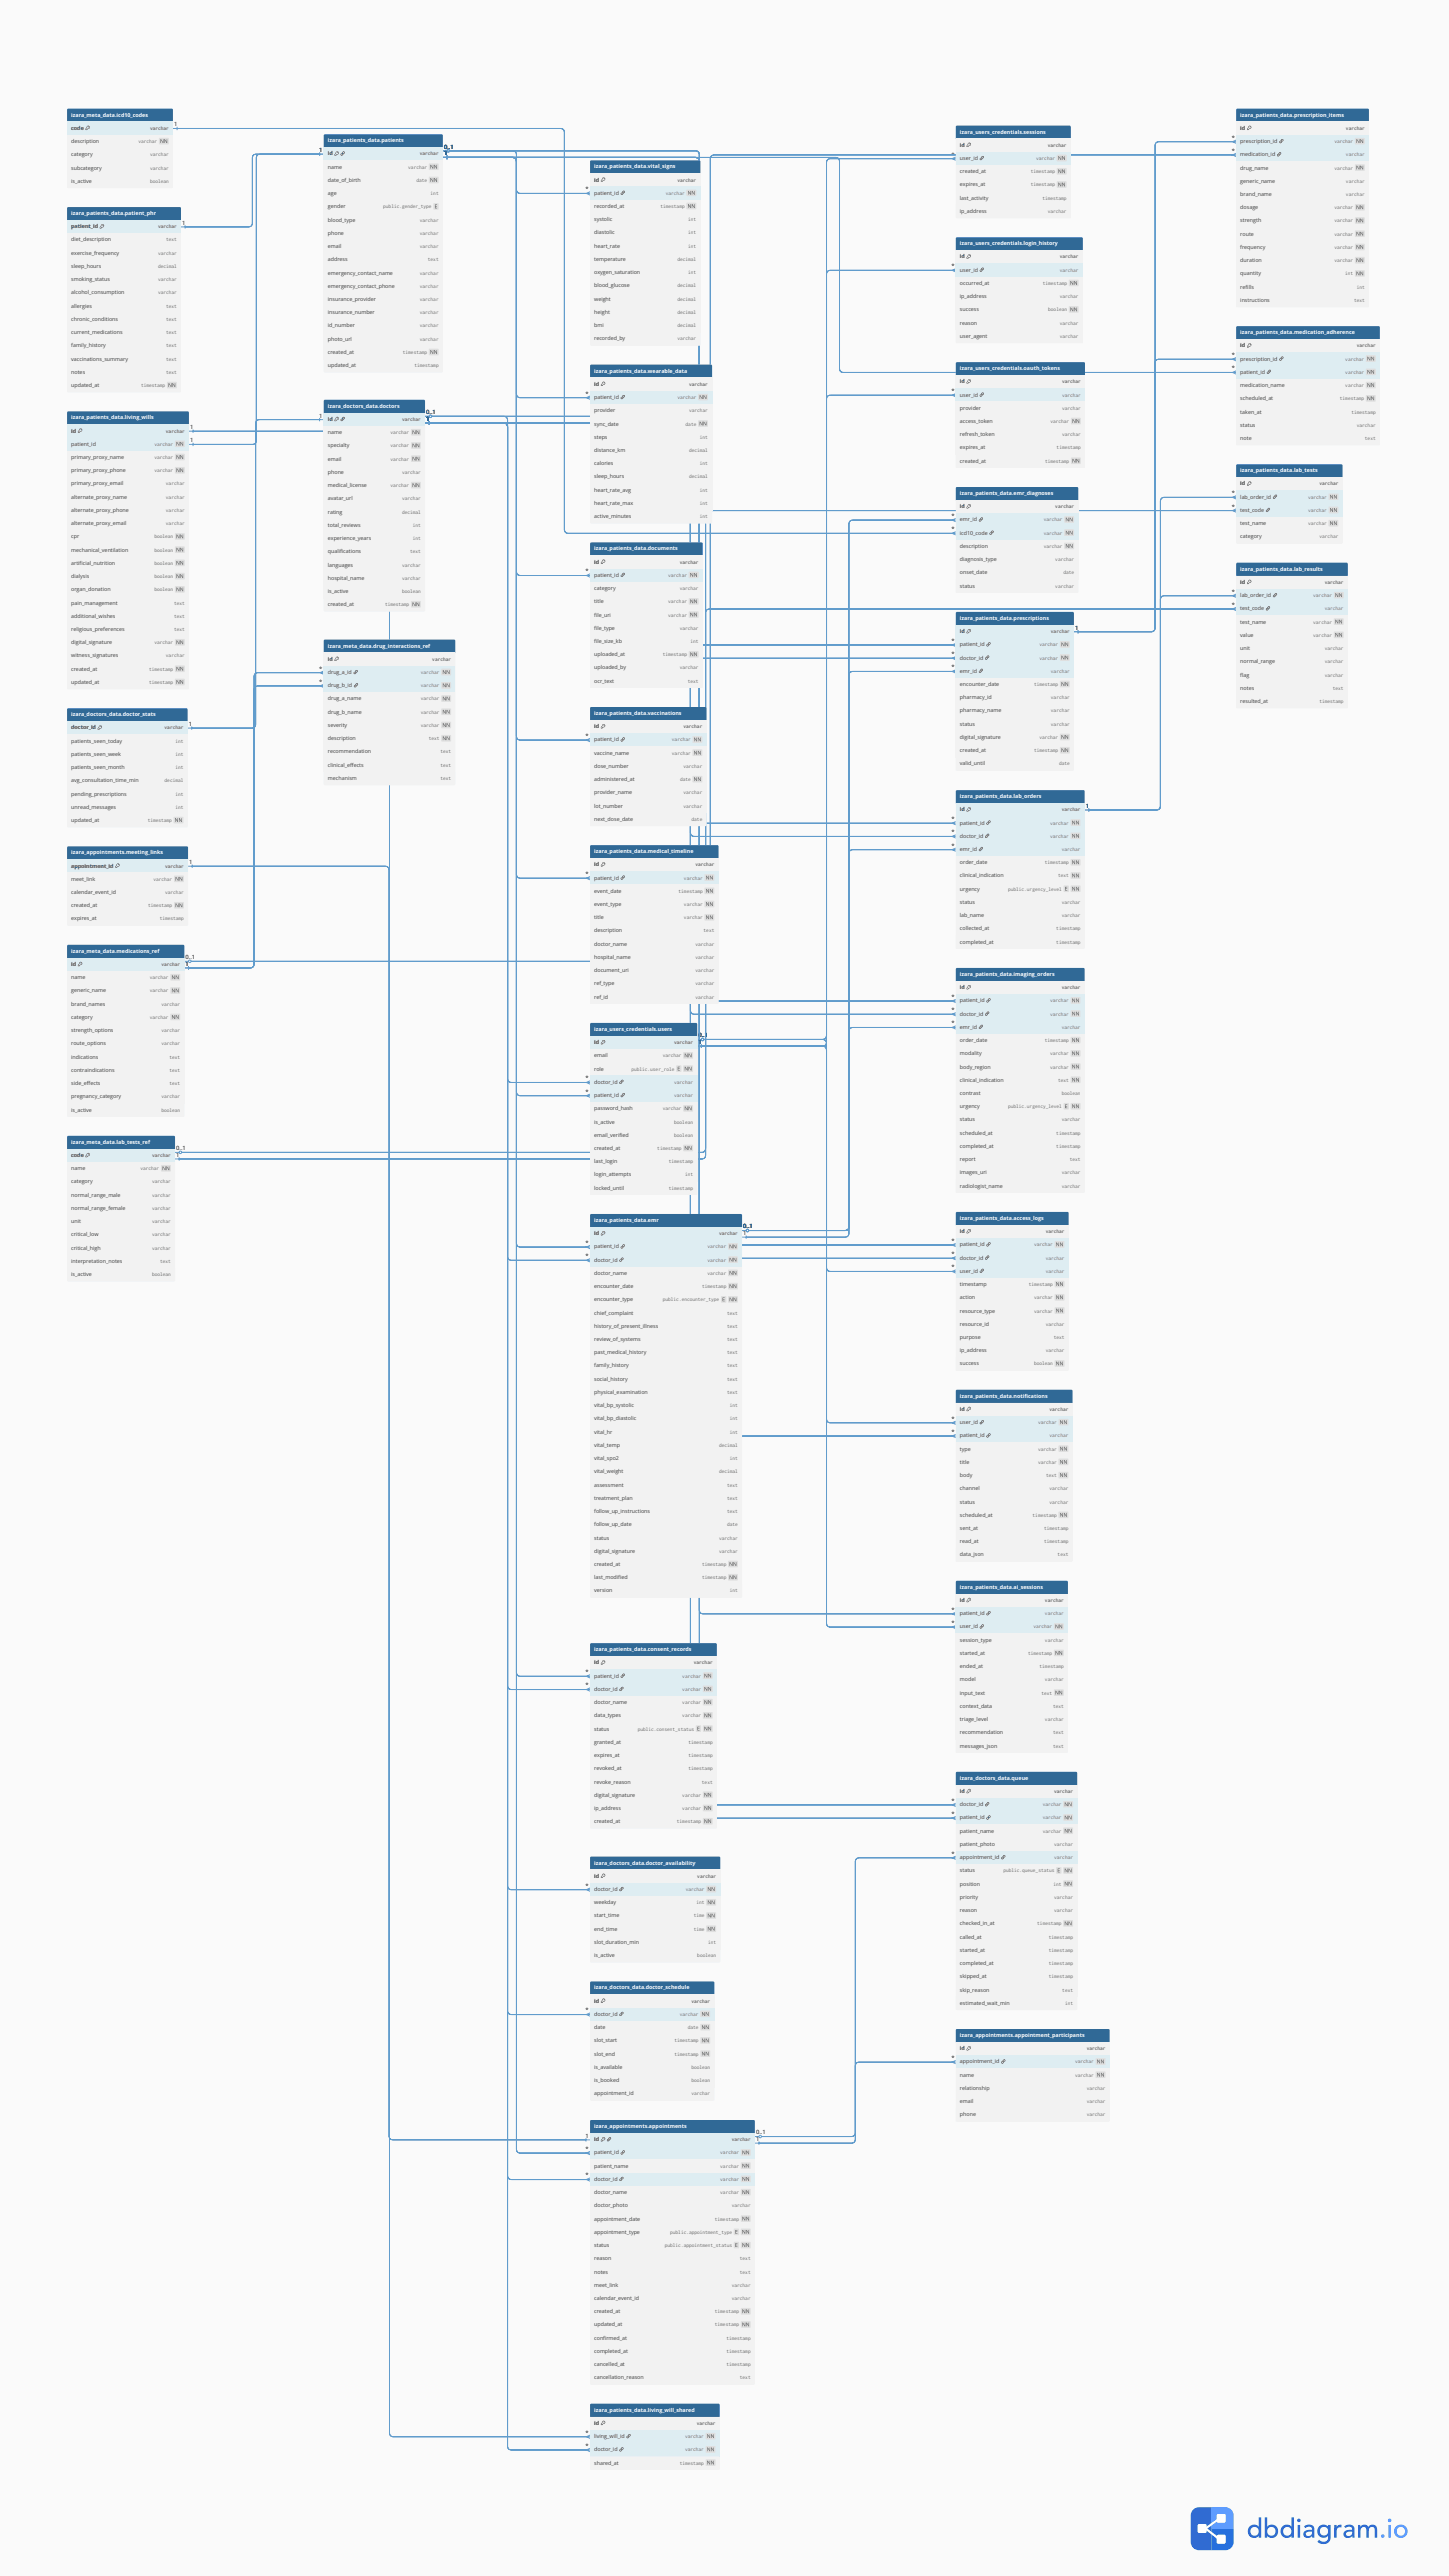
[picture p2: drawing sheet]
<svg xmlns="http://www.w3.org/2000/svg" width="381mm" height="677mm" viewBox="0 0 381 677" stroke-linecap="round" stroke-linejoin="round" font-family="sans-serif">
<defs><g id="words">
<g font-size="1.5">
<text x="45.8" y="33.2">1</text>
<text x="83.9" y="40">1</text>
<text x="116.8" y="39.1">0..1</text>
<text x="116.8" y="40.9">1</text>
<text x="250.2" y="41.2">*</text>
<text x="323.9" y="36.7">*</text>
<text x="323.9" y="40.2">*</text>
<text x="154" y="50.3">*</text>
<text x="47.9" y="59.1">1</text>
<text x="250.2" y="70.5">*</text>
<text x="323.9" y="93.9">*</text>
<text x="323.9" y="97.4">*</text>
<text x="154" y="104">*</text>
<text x="250.2" y="103.4">*</text>
<text x="50" y="112.8">1</text>
<text x="83.9" y="109.8">1</text>
<text x="112.1" y="108.9">0..1</text>
<text x="112.1" y="110.7">1</text>
<text x="50" y="116.3">1</text>
<text x="323.9" y="130.2">*</text>
<text x="250.2" y="136.2">*</text>
<text x="323.9" y="133.7">*</text>
<text x="250.2" y="139.7">*</text>
<text x="154" y="150.8">*</text>
<text x="323.9" y="156.1">*</text>
<text x="323.9" y="159.6">*</text>
<text x="282.7" y="165.6">1</text>
<text x="250.2" y="172.5">*</text>
<text x="250.2" y="169">*</text>
<text x="84" y="176.3">*</text>
<text x="84" y="179.8">*</text>
<text x="250.2" y="176">*</text>
<text x="49.6" y="190.9">1</text>
<text x="154" y="194.1">*</text>
<text x="250.2" y="215.9">*</text>
<text x="285.5" y="212.4">1</text>
<text x="250.2" y="219.4">*</text>
<text x="49.8" y="227.2">1</text>
<text x="250.2" y="222.9">*</text>
<text x="154" y="230.4">*</text>
<text x="48.8" y="252.2">0..1</text>
<text x="48.8" y="254">1</text>
<text x="250.2" y="262.7">*</text>
<text x="250.2" y="266.1">*</text>
<text x="250.2" y="269.6">*</text>
<text x="183.7" y="274.5">1</text>
<text x="183.7" y="272.8">0..1</text>
<text x="154" y="284.1">*</text>
<text x="154" y="287.6">*</text>
<text x="46.4" y="304.2">1</text>
<text x="46.4" y="302.5">0..1</text>
<text x="195.4" y="323">0..1</text>
<text x="154" y="327.4">*</text>
<text x="195.4" y="324.7">1</text>
<text x="250.2" y="326.8">*</text>
<text x="154" y="330.8">*</text>
<text x="250.2" y="330.3">*</text>
<text x="250.2" y="333.8">*</text>
<text x="250.2" y="373.6">*</text>
<text x="250.2" y="377">*</text>
<text x="250.2" y="423.8">*</text>
<text x="250.2" y="427.3">*</text>
<text x="154" y="440.2">*</text>
<text x="154" y="443.7">*</text>
<text x="250.2" y="474">*</text>
<text x="250.2" y="477.5">*</text>
<text x="250.2" y="488">*</text>
<text x="154" y="496.3">*</text>
<text x="154" y="529.2">*</text>
<text x="250.2" y="541.7">*</text>
<text x="154" y="562.1">1</text>
<text x="198.8" y="561.2">0..1</text>
<text x="198.8" y="563">1</text>
<text x="154" y="565.6">*</text>
<text x="154" y="572.5">*</text>
<text x="154" y="640.2">*</text>
<text x="154" y="643.7">*</text>
</g>
<g font-size="1.4" fill="#fff">
<text x="18.7" y="30.7">izara_meta_data.icd10_codes</text>
<text x="252.4" y="35.1">izara_users_credentials.sessions</text>
<text x="326.1" y="30.7">izara_patients_data.prescription_items</text>
<text x="86.2" y="37.4">izara_patients_data.patients</text>
<text x="156.2" y="44.3">izara_patients_data.vital_signs</text>
<text x="18.7" y="56.5">izara_patients_data.patient_phr</text>
<text x="252.4" y="64.5">izara_users_credentials.login_history</text>
<text x="326.1" y="87.9">izara_patients_data.medication_adherence</text>
<text x="156.2" y="98">izara_patients_data.wearable_data</text>
<text x="252.4" y="97.3">izara_users_credentials.oauth_tokens</text>
<text x="86.2" y="107.2">izara_doctors_data.doctors</text>
<text x="18.7" y="110.3">izara_patients_data.living_wills</text>
<text x="326.1" y="124.2">izara_patients_data.lab_tests</text>
<text x="252.4" y="130.1">izara_patients_data.emr_diagnoses</text>
<text x="156.2" y="144.7">izara_patients_data.documents</text>
<text x="326.1" y="150">izara_patients_data.lab_results</text>
<text x="252.4" y="163">izara_patients_data.prescriptions</text>
<text x="86.2" y="170.3">izara_meta_data.drug_interactions_ref</text>
<text x="18.7" y="188.3">izara_doctors_data.doctor_stats</text>
<text x="156.2" y="188">izara_patients_data.vaccinations</text>
<text x="252.4" y="209.8">izara_patients_data.lab_orders</text>
<text x="18.7" y="224.6">izara_appointments.meeting_links</text>
<text x="156.2" y="224.3">izara_patients_data.medical_timeline</text>
<text x="18.7" y="250.5">izara_meta_data.medications_ref</text>
<text x="252.4" y="256.6">izara_patients_data.imaging_orders</text>
<text x="156.2" y="271.1">izara_users_credentials.users</text>
<text x="18.7" y="300.7">izara_meta_data.lab_tests_ref</text>
<text x="156.2" y="321.3">izara_patients_data.emr</text>
<text x="252.4" y="320.8">izara_patients_data.access_logs</text>
<text x="252.4" y="367.5">izara_patients_data.notifications</text>
<text x="252.4" y="417.7">izara_patients_data.ai_sessions</text>
<text x="156.2" y="434.2">izara_patients_data.consent_records</text>
<text x="252.4" y="468">izara_doctors_data.queue</text>
<text x="156.2" y="490.3">izara_doctors_data.doctor_availability</text>
<text x="156.2" y="523.1">izara_doctors_data.doctor_schedule</text>
<text x="252.4" y="535.6">izara_appointments.appointment_participants</text>
<text x="156.2" y="559.5">izara_appointments.appointments</text>
<text x="156.2" y="634.1">izara_patients_data.living_will_shared</text>
</g>
<g font-size="1.4" fill="#2c2c2c">
<text x="18.7" y="34.1">code</text>
<text x="326.1" y="34.1">id</text>
<text x="86.2" y="40.9">id</text>
<text x="252.4" y="38.6">id</text>
<text x="156.2" y="47.7">id</text>
<text x="18.7" y="60">patient_id</text>
<text x="252.4" y="68">id</text>
<text x="326.1" y="91.3">id</text>
<text x="156.2" y="101.4">id</text>
<text x="252.4" y="100.8">id</text>
<text x="18.7" y="113.7">id</text>
<text x="86.2" y="110.7">id</text>
<text x="326.1" y="127.6">id</text>
<text x="252.4" y="133.6">id</text>
<text x="156.2" y="148.2">id</text>
<text x="326.1" y="153.5">id</text>
<text x="252.4" y="166.5">id</text>
<text x="86.2" y="173.7">id</text>
<text x="18.7" y="191.8">doctor_id</text>
<text x="156.2" y="191.5">id</text>
<text x="252.4" y="213.3">id</text>
<text x="156.2" y="227.8">id</text>
<text x="18.7" y="228.1">appointment_id</text>
<text x="18.7" y="254">id</text>
<text x="252.4" y="260.1">id</text>
<text x="156.2" y="274.5">id</text>
<text x="18.7" y="304.2">code</text>
<text x="156.2" y="324.8">id</text>
<text x="252.4" y="324.2">id</text>
<text x="252.4" y="371">id</text>
<text x="252.4" y="421.2">id</text>
<text x="156.2" y="437.6">id</text>
<text x="252.4" y="471.5">id</text>
<text x="156.2" y="493.7">id</text>
<text x="156.2" y="526.6">id</text>
<text x="252.4" y="539.1">id</text>
<text x="156.2" y="563">id</text>
<text x="156.2" y="637.6">id</text>
</g>
<g font-size="1.4" fill="#6a6a6a">
<text x="39.4" y="34.1">varchar</text>
<text x="353.9" y="34.1">varchar</text>
<text x="36.4" y="37.6">varchar</text>
<text x="39.4" y="41.1">varchar</text>
<text x="110.4" y="40.9">varchar</text>
<text x="275.5" y="38.6">varchar</text>
<text x="350.9" y="37.6">varchar</text>
<text x="353.9" y="41.1">varchar</text>
<text x="39.4" y="44.6">varchar</text>
<text x="107.4" y="44.4">varchar</text>
<text x="109.5" y="47.8">date</text>
<text x="178.1" y="47.7">varchar</text>
<text x="271.1" y="45.6">timestamp</text>
<text x="272.5" y="42.1">varchar</text>
<text x="350.9" y="44.6">varchar</text>
<text x="39.4" y="48.1">boolean</text>
<text x="113.2" y="51.3">int</text>
<text x="175.1" y="51.2">varchar</text>
<text x="271.1" y="49">timestamp</text>
<text x="274.1" y="52.5">timestamp</text>
<text x="353.9" y="48.1">varchar</text>
<text x="353.9" y="51.5">varchar</text>
<text x="100.8" y="54.8">public.gender_type</text>
<text x="110.4" y="58.3">varchar</text>
<text x="173.7" y="54.7">timestamp</text>
<text x="181" y="58.2">int</text>
<text x="275.5" y="56">varchar</text>
<text x="350.9" y="55">varchar</text>
<text x="350.9" y="58.5">varchar</text>
<text x="41.6" y="60">varchar</text>
<text x="43.7" y="63.5">text</text>
<text x="110.4" y="61.8">varchar</text>
<text x="110.4" y="65.2">varchar</text>
<text x="181" y="61.6">int</text>
<text x="181" y="65.1">int</text>
<text x="350.9" y="62">varchar</text>
<text x="350.9" y="65.5">varchar</text>
<text x="41.6" y="67">varchar</text>
<text x="41.6" y="70.5">decimal</text>
<text x="112.5" y="68.7">text</text>
<text x="178.1" y="68.6">decimal</text>
<text x="278.7" y="68">varchar</text>
<text x="278.7" y="71.4">varchar</text>
<text x="350.9" y="68.9">varchar</text>
<text x="41.6" y="73.9">varchar</text>
<text x="41.6" y="77.4">varchar</text>
<text x="110.4" y="72.2">varchar</text>
<text x="110.4" y="75.7">varchar</text>
<text x="178.1" y="75.6">decimal</text>
<text x="181" y="72.1">int</text>
<text x="274.2" y="74.9">timestamp</text>
<text x="353.7" y="72.4">int</text>
<text x="356.7" y="75.9">int</text>
<text x="43.7" y="80.9">text</text>
<text x="110.4" y="79.2">varchar</text>
<text x="110.4" y="82.6">varchar</text>
<text x="178.1" y="79">decimal</text>
<text x="178.1" y="82.5">decimal</text>
<text x="275.6" y="81.9">boolean</text>
<text x="278.7" y="78.4">varchar</text>
<text x="356" y="79.4">text</text>
<text x="43.7" y="84.4">text</text>
<text x="43.7" y="87.9">text</text>
<text x="110.4" y="86.1">varchar</text>
<text x="110.4" y="89.6">varchar</text>
<text x="178.1" y="86">decimal</text>
<text x="178.1" y="89.5">varchar</text>
<text x="278.7" y="85.4">varchar</text>
<text x="278.7" y="88.8">varchar</text>
<text x="43.7" y="91.3">text</text>
<text x="43.7" y="94.8">text</text>
<text x="105.9" y="93.1">timestamp</text>
<text x="353.7" y="94.8">varchar</text>
<text x="356.8" y="91.3">varchar</text>
<text x="37.1" y="101.8">timestamp</text>
<text x="43.7" y="98.3">text</text>
<text x="109" y="96.6">timestamp</text>
<text x="181.2" y="101.4">varchar</text>
<text x="279.3" y="100.8">varchar</text>
<text x="353.7" y="98.3">varchar</text>
<text x="353.7" y="101.8">varchar</text>
<text x="178.2" y="104.9">varchar</text>
<text x="279.3" y="104.3">varchar</text>
<text x="279.3" y="107.7">varchar</text>
<text x="352.3" y="105.2">timestamp</text>
<text x="43.6" y="113.7">varchar</text>
<text x="105.7" y="110.7">varchar</text>
<text x="180.3" y="111.9">date</text>
<text x="181.2" y="108.4">varchar</text>
<text x="276.2" y="111.2">varchar</text>
<text x="355.4" y="108.7">timestamp</text>
<text x="356.8" y="112.2">varchar</text>
<text x="40.6" y="117.2">varchar</text>
<text x="102.7" y="114.2">varchar</text>
<text x="102.7" y="117.6">varchar</text>
<text x="181.2" y="118.8">decimal</text>
<text x="184" y="115.4">int</text>
<text x="277.8" y="118.2">timestamp</text>
<text x="279.3" y="114.7">varchar</text>
<text x="358.9" y="115.7">text</text>
<text x="40.6" y="120.7">varchar</text>
<text x="40.6" y="124.2">varchar</text>
<text x="102.7" y="121.1">varchar</text>
<text x="105.7" y="124.6">varchar</text>
<text x="181.2" y="125.8">decimal</text>
<text x="184" y="122.3">int</text>
<text x="274.8" y="121.7">timestamp</text>
<text x="43.6" y="127.6">varchar</text>
<text x="43.6" y="131.1">varchar</text>
<text x="102.7" y="128.1">varchar</text>
<text x="105.7" y="131.6">varchar</text>
<text x="184" y="129.3">int</text>
<text x="343.9" y="131.1">varchar</text>
<text x="347" y="127.6">varchar</text>
<text x="43.6" y="134.6">varchar</text>
<text x="105.7" y="135">decimal</text>
<text x="184" y="132.8">int</text>
<text x="184" y="136.2">int</text>
<text x="274.4" y="137.1">varchar</text>
<text x="277.5" y="133.6">varchar</text>
<text x="343.9" y="134.6">varchar</text>
<text x="40.6" y="141.6">boolean</text>
<text x="43.6" y="138.1">varchar</text>
<text x="108.6" y="138.5">int</text>
<text x="108.6" y="142">int</text>
<text x="274.4" y="140.6">varchar</text>
<text x="343.9" y="138.1">varchar</text>
<text x="347" y="141.6">varchar</text>
<text x="40.6" y="145">boolean</text>
<text x="40.6" y="148.5">boolean</text>
<text x="105.7" y="149">varchar</text>
<text x="107.8" y="145.5">text</text>
<text x="178.7" y="148.2">varchar</text>
<text x="274.4" y="144.1">varchar</text>
<text x="277.5" y="147.5">varchar</text>
<text x="40.6" y="152">boolean</text>
<text x="40.6" y="155.5">boolean</text>
<text x="105.7" y="152.4">varchar</text>
<text x="105.7" y="155.9">boolean</text>
<text x="175.7" y="151.7">varchar</text>
<text x="178.7" y="155.2">varchar</text>
<text x="277.5" y="154.5">varchar</text>
<text x="279.6" y="151">date</text>
<text x="348.4" y="153.5">varchar</text>
<text x="45.8" y="159">text</text>
<text x="101.3" y="159.4">timestamp</text>
<text x="175.7" y="158.6">varchar</text>
<text x="345.3" y="157">varchar</text>
<text x="348.4" y="160.5">varchar</text>
<text x="45.8" y="162.4">text</text>
<text x="45.8" y="165.9">text</text>
<text x="175.7" y="162.1">varchar</text>
<text x="178.7" y="165.6">varchar</text>
<text x="276.3" y="166.5">varchar</text>
<text x="345.3" y="164">varchar</text>
<text x="345.3" y="167.4">varchar</text>
<text x="40.6" y="169.4">varchar</text>
<text x="43.6" y="172.9">varchar</text>
<text x="113.7" y="173.7">varchar</text>
<text x="174.3" y="172.6">timestamp</text>
<text x="181.6" y="169.1">int</text>
<text x="273.3" y="169.9">varchar</text>
<text x="273.3" y="173.4">varchar</text>
<text x="348.4" y="170.9">varchar</text>
<text x="39.2" y="176.4">timestamp</text>
<text x="39.2" y="179.8">timestamp</text>
<text x="110.6" y="177.2">varchar</text>
<text x="178.7" y="176">varchar</text>
<text x="180.9" y="179.5">text</text>
<text x="276.3" y="176.9">varchar</text>
<text x="348.4" y="174.4">varchar</text>
<text x="348.4" y="177.9">varchar</text>
<text x="110.6" y="180.7">varchar</text>
<text x="110.6" y="184.2">varchar</text>
<text x="271.9" y="180.4">timestamp</text>
<text x="276.3" y="183.9">varchar</text>
<text x="346.9" y="184.8">timestamp</text>
<text x="350.5" y="181.4">text</text>
<text x="43.3" y="191.8">varchar</text>
<text x="110.6" y="187.7">varchar</text>
<text x="110.6" y="191.1">varchar</text>
<text x="179.7" y="191.5">varchar</text>
<text x="276.3" y="187.3">varchar</text>
<text x="276.3" y="190.8">varchar</text>
<text x="46.1" y="195.3">int</text>
<text x="112.7" y="194.6">text</text>
<text x="176.7" y="195">varchar</text>
<text x="271.9" y="197.8">timestamp</text>
<text x="273.3" y="194.3">varchar</text>
<text x="46.1" y="198.8">int</text>
<text x="46.1" y="202.2">int</text>
<text x="115.8" y="198.1">text</text>
<text x="115.8" y="201.6">text</text>
<text x="176.7" y="198.4">varchar</text>
<text x="179.7" y="201.9">varchar</text>
<text x="278.5" y="201.3">date</text>
<text x="43.3" y="205.7">decimal</text>
<text x="46.1" y="209.2">int</text>
<text x="115.8" y="205.1">text</text>
<text x="178.8" y="205.4">date</text>
<text x="179.7" y="208.9">varchar</text>
<text x="46.1" y="212.7">int</text>
<text x="179.7" y="212.3">varchar</text>
<text x="181.9" y="215.8">date</text>
<text x="279.2" y="213.3">varchar</text>
<text x="38.8" y="216.2">timestamp</text>
<text x="276.1" y="216.8">varchar</text>
<text x="276.1" y="220.3">varchar</text>
<text x="182.9" y="227.8">varchar</text>
<text x="274.7" y="227.2">timestamp</text>
<text x="279.2" y="223.8">varchar</text>
<text x="40.4" y="231.6">varchar</text>
<text x="43.4" y="228.1">varchar</text>
<text x="179.8" y="231.3">varchar</text>
<text x="278.2" y="230.7">text</text>
<text x="39" y="238.6">timestamp</text>
<text x="43.4" y="235.1">varchar</text>
<text x="178.4" y="234.7">timestamp</text>
<text x="179.8" y="238.2">varchar</text>
<text x="265.1" y="234.2">public.urgency_level</text>
<text x="279.2" y="237.7">varchar</text>
<text x="42" y="242">timestamp</text>
<text x="179.8" y="241.7">varchar</text>
<text x="185" y="245.2">text</text>
<text x="277.8" y="244.6">timestamp</text>
<text x="279.2" y="241.2">varchar</text>
<text x="182.9" y="248.7">varchar</text>
<text x="277.8" y="248.1">timestamp</text>
<text x="39.4" y="257.5">varchar</text>
<text x="42.4" y="254">varchar</text>
<text x="182.9" y="252.1">varchar</text>
<text x="182.9" y="255.6">varchar</text>
<text x="39.4" y="261">varchar</text>
<text x="182.9" y="259.1">varchar</text>
<text x="182.9" y="262.6">varchar</text>
<text x="276.1" y="263.6">varchar</text>
<text x="279.2" y="260.1">varchar</text>
<text x="39.4" y="267.9">varchar</text>
<text x="42.4" y="264.4">varchar</text>
<text x="276.1" y="267">varchar</text>
<text x="42.4" y="271.4">varchar</text>
<text x="42.4" y="274.9">varchar</text>
<text x="177.3" y="274.5">varchar</text>
<text x="274.7" y="274">timestamp</text>
<text x="279.2" y="270.5">varchar</text>
<text x="44.6" y="278.3">text</text>
<text x="44.6" y="281.8">text</text>
<text x="166" y="281.5">public.user_role</text>
<text x="174.2" y="278">varchar</text>
<text x="276.1" y="277.5">varchar</text>
<text x="276.1" y="281">varchar</text>
<text x="44.6" y="285.3">text</text>
<text x="177.3" y="285">varchar</text>
<text x="278.2" y="284.4">text</text>
<text x="279.2" y="287.9">boolean</text>
<text x="42.4" y="288.8">varchar</text>
<text x="42.4" y="292.3">boolean</text>
<text x="174.2" y="291.9">varchar</text>
<text x="177.3" y="288.5">varchar</text>
<text x="265.1" y="291.4">public.urgency_level</text>
<text x="177.3" y="295.4">boolean</text>
<text x="177.3" y="298.9">boolean</text>
<text x="277.8" y="298.4">timestamp</text>
<text x="279.2" y="294.9">varchar</text>
<text x="40" y="304.2">varchar</text>
<text x="172.8" y="302.4">timestamp</text>
<text x="175.9" y="305.9">timestamp</text>
<text x="277.8" y="301.8">timestamp</text>
<text x="281.3" y="305.3">text</text>
<text x="36.9" y="307.7">varchar</text>
<text x="40" y="311.2">varchar</text>
<text x="180.1" y="309.3">int</text>
<text x="279.2" y="308.8">varchar</text>
<text x="40" y="314.7">varchar</text>
<text x="175.9" y="312.8">timestamp</text>
<text x="279.2" y="312.3">varchar</text>
<text x="40" y="318.1">varchar</text>
<text x="40" y="321.6">varchar</text>
<text x="40" y="325.1">varchar</text>
<text x="40" y="328.6">varchar</text>
<text x="186" y="328.3">varchar</text>
<text x="189.1" y="324.8">varchar</text>
<text x="271.9" y="327.7">varchar</text>
<text x="275" y="324.2">varchar</text>
<text x="40" y="335.5">boolean</text>
<text x="42.1" y="332.1">text</text>
<text x="186" y="331.7">varchar</text>
<text x="186" y="335.2">varchar</text>
<text x="275" y="331.2">varchar</text>
<text x="275" y="334.7">varchar</text>
<text x="184.6" y="338.7">timestamp</text>
<text x="270.5" y="338.2">timestamp</text>
<text x="271.9" y="341.6">varchar</text>
<text x="174.3" y="342.2">public.encounter_type</text>
<text x="191.2" y="345.7">text</text>
<text x="271.9" y="345.1">varchar</text>
<text x="191.2" y="349.1">text</text>
<text x="191.2" y="352.6">text</text>
<text x="275" y="348.6">varchar</text>
<text x="277.1" y="352.1">text</text>
<text x="191.2" y="356.1">text</text>
<text x="191.2" y="359.6">text</text>
<text x="271.9" y="359">boolean</text>
<text x="275" y="355.5">varchar</text>
<text x="191.2" y="363">text</text>
<text x="191.2" y="366.5">text</text>
<text x="191.9" y="370">int</text>
<text x="276" y="371">varchar</text>
<text x="191.9" y="373.5">int</text>
<text x="191.9" y="377">int</text>
<text x="272.9" y="374.5">varchar</text>
<text x="276" y="377.9">varchar</text>
<text x="189.1" y="380.4">decimal</text>
<text x="191.9" y="383.9">int</text>
<text x="272.9" y="381.4">varchar</text>
<text x="189.1" y="387.4">decimal</text>
<text x="272.9" y="384.9">varchar</text>
<text x="275.1" y="388.4">text</text>
<text x="191.2" y="390.9">text</text>
<text x="191.2" y="394.4">text</text>
<text x="276" y="391.9">varchar</text>
<text x="276" y="395.3">varchar</text>
<text x="191.2" y="397.8">text</text>
<text x="191.2" y="401.3">date</text>
<text x="271.5" y="398.8">timestamp</text>
<text x="189.1" y="404.8">varchar</text>
<text x="274.6" y="402.3">timestamp</text>
<text x="274.6" y="405.8">timestamp</text>
<text x="184.6" y="411.8">timestamp</text>
<text x="189.1" y="408.3">varchar</text>
<text x="278.1" y="409.3">text</text>
<text x="184.6" y="415.2">timestamp</text>
<text x="191.9" y="418.7">int</text>
<text x="274.8" y="421.2">varchar</text>
<text x="274.8" y="424.7">varchar</text>
<text x="271.7" y="428.2">varchar</text>
<text x="274.8" y="431.7">varchar</text>
<text x="182.5" y="437.6">varchar</text>
<text x="270.3" y="435.1">timestamp</text>
<text x="179.4" y="441.1">varchar</text>
<text x="273.4" y="438.6">timestamp</text>
<text x="274.8" y="442.1">varchar</text>
<text x="179.4" y="444.6">varchar</text>
<text x="179.4" y="448.1">varchar</text>
<text x="273.8" y="445.6">text</text>
<text x="276.9" y="449.1">text</text>
<text x="167.7" y="455">public.consent_status</text>
<text x="179.4" y="451.6">varchar</text>
<text x="274.8" y="452.5">varchar</text>
<text x="181" y="458.5">timestamp</text>
<text x="181" y="462">timestamp</text>
<text x="276.9" y="456">text</text>
<text x="276.9" y="459.5">text</text>
<text x="181" y="465.5">timestamp</text>
<text x="179.4" y="472.4">varchar</text>
<text x="184.6" y="469">text</text>
<text x="277.2" y="471.5">varchar</text>
<text x="178" y="479.4">timestamp</text>
<text x="179.4" y="475.9">varchar</text>
<text x="274.2" y="474.9">varchar</text>
<text x="274.2" y="478.4">varchar</text>
<text x="274.2" y="481.9">varchar</text>
<text x="277.2" y="485.4">varchar</text>
<text x="277.2" y="488.9">varchar</text>
<text x="180.3" y="497.2">varchar</text>
<text x="183.4" y="493.7">varchar</text>
<text x="263.8" y="492.3">public.queue_status</text>
<text x="277" y="495.8">int</text>
<text x="183.1" y="500.7">int</text>
<text x="277.2" y="499.3">varchar</text>
<text x="277.2" y="502.8">varchar</text>
<text x="182.4" y="504.2">time</text>
<text x="182.4" y="507.7">time</text>
<text x="272.8" y="506.2">timestamp</text>
<text x="275.8" y="509.7">timestamp</text>
<text x="183.4" y="514.6">boolean</text>
<text x="186.2" y="511.1">int</text>
<text x="275.8" y="513.2">timestamp</text>
<text x="275.8" y="516.7">timestamp</text>
<text x="275.8" y="520.2">timestamp</text>
<text x="181.8" y="526.6">varchar</text>
<text x="279.3" y="523.6">text</text>
<text x="280" y="527.1">int</text>
<text x="178.8" y="530.1">varchar</text>
<text x="180.9" y="533.5">date</text>
<text x="177.3" y="537">timestamp</text>
<text x="285.7" y="539.1">varchar</text>
<text x="177.3" y="540.5">timestamp</text>
<text x="181.8" y="544">boolean</text>
<text x="282.7" y="542.6">varchar</text>
<text x="181.8" y="547.5">boolean</text>
<text x="181.8" y="550.9">varchar</text>
<text x="282.7" y="546">varchar</text>
<text x="285.7" y="549.5">varchar</text>
<text x="285.7" y="553">varchar</text>
<text x="285.7" y="556.5">varchar</text>
<text x="192.4" y="563">varchar</text>
<text x="189.4" y="566.5">varchar</text>
<text x="189.4" y="570">varchar</text>
<text x="189.4" y="573.4">varchar</text>
<text x="189.4" y="576.9">varchar</text>
<text x="192.4" y="580.4">varchar</text>
<text x="176.2" y="587.4">public.appointment_type</text>
<text x="188" y="583.9">timestamp</text>
<text x="174.8" y="590.8">public.appointment_status</text>
<text x="194.6" y="594.3">text</text>
<text x="194.6" y="597.8">text</text>
<text x="192.4" y="601.3">varchar</text>
<text x="192.4" y="604.8">varchar</text>
<text x="188" y="608.2">timestamp</text>
<text x="188" y="611.7">timestamp</text>
<text x="191" y="615.2">timestamp</text>
<text x="191" y="618.7">timestamp</text>
<text x="191" y="622.2">timestamp</text>
<text x="194.6" y="625.6">text</text>
<text x="180.2" y="641.1">varchar</text>
<text x="183.2" y="637.6">varchar</text>
<text x="180.2" y="644.6">varchar</text>
<text x="178.7" y="648">timestamp</text>
</g>
<g font-size="1.4" fill="#3c3c3c">
<text x="18.7" y="37.6">description</text>
<text x="18.7" y="41.1">category</text>
<text x="326.1" y="37.6">prescription_id</text>
<text x="326.1" y="41.1">medication_id</text>
<text x="18.7" y="44.6">subcategory</text>
<text x="86.2" y="44.4">name</text>
<text x="86.2" y="47.8">date_of_birth</text>
<text x="252.4" y="42.1">user_id</text>
<text x="252.4" y="45.6">created_at</text>
<text x="326.1" y="44.6">drug_name</text>
<text x="18.7" y="48.1">is_active</text>
<text x="86.2" y="51.3">age</text>
<text x="156.2" y="51.2">patient_id</text>
<text x="252.4" y="49">expires_at</text>
<text x="252.4" y="52.5">last_activity</text>
<text x="326.1" y="48.1">generic_name</text>
<text x="326.1" y="51.5">brand_name</text>
<text x="86.2" y="54.8">gender</text>
<text x="86.2" y="58.3">blood_type</text>
<text x="156.2" y="54.7">recorded_at</text>
<text x="156.2" y="58.2">systolic</text>
<text x="252.4" y="56">ip_address</text>
<text x="326.1" y="55">dosage</text>
<text x="326.1" y="58.5">strength</text>
<text x="18.7" y="63.5">diet_description</text>
<text x="86.2" y="61.8">phone</text>
<text x="86.2" y="65.2">email</text>
<text x="156.2" y="61.6">diastolic</text>
<text x="156.2" y="65.1">heart_rate</text>
<text x="326.1" y="62">route</text>
<text x="326.1" y="65.5">frequency</text>
<text x="18.7" y="67">exercise_frequency</text>
<text x="18.7" y="70.5">sleep_hours</text>
<text x="86.2" y="68.7">address</text>
<text x="156.2" y="68.6">temperature</text>
<text x="252.4" y="71.4">user_id</text>
<text x="326.1" y="68.9">duration</text>
<text x="18.7" y="73.9">smoking_status</text>
<text x="18.7" y="77.4">alcohol_consumption</text>
<text x="86.2" y="72.2">emergency_contact_name</text>
<text x="86.2" y="75.7">emergency_contact_phone</text>
<text x="156.2" y="72.1">oxygen_saturation</text>
<text x="156.2" y="75.6">blood_glucose</text>
<text x="252.4" y="74.9">occurred_at</text>
<text x="326.1" y="72.4">quantity</text>
<text x="326.1" y="75.9">refills</text>
<text x="18.7" y="80.9">allergies</text>
<text x="86.2" y="79.2">insurance_provider</text>
<text x="86.2" y="82.6">insurance_number</text>
<text x="156.2" y="79">weight</text>
<text x="156.2" y="82.5">height</text>
<text x="252.4" y="78.4">ip_address</text>
<text x="252.4" y="81.9">success</text>
<text x="326.1" y="79.4">instructions</text>
<text x="18.7" y="84.4">chronic_conditions</text>
<text x="18.7" y="87.9">current_medications</text>
<text x="86.2" y="86.1">id_number</text>
<text x="86.2" y="89.6">photo_url</text>
<text x="156.2" y="86">bmi</text>
<text x="156.2" y="89.5">recorded_by</text>
<text x="252.4" y="85.4">reason</text>
<text x="252.4" y="88.8">user_agent</text>
<text x="18.7" y="91.3">family_history</text>
<text x="18.7" y="94.8">vaccinations_summary</text>
<text x="86.2" y="93.1">created_at</text>
<text x="326.1" y="94.8">prescription_id</text>
<text x="18.7" y="98.3">notes</text>
<text x="18.7" y="101.8">updated_at</text>
<text x="86.2" y="96.6">updated_at</text>
<text x="326.1" y="98.3">patient_id</text>
<text x="326.1" y="101.8">medication_name</text>
<text x="156.2" y="104.9">patient_id</text>
<text x="252.4" y="104.3">user_id</text>
<text x="252.4" y="107.7">provider</text>
<text x="326.1" y="105.2">scheduled_at</text>
<text x="156.2" y="108.4">provider</text>
<text x="156.2" y="111.9">sync_date</text>
<text x="252.4" y="111.2">access_token</text>
<text x="326.1" y="108.7">taken_at</text>
<text x="326.1" y="112.2">status</text>
<text x="18.7" y="117.2">patient_id</text>
<text x="86.2" y="114.2">name</text>
<text x="86.2" y="117.6">specialty</text>
<text x="156.2" y="115.4">steps</text>
<text x="156.2" y="118.8">distance_km</text>
<text x="252.4" y="114.7">refresh_token</text>
<text x="252.4" y="118.2">expires_at</text>
<text x="326.1" y="115.7">note</text>
<text x="18.7" y="120.7">primary_proxy_name</text>
<text x="18.7" y="124.2">primary_proxy_phone</text>
<text x="86.2" y="121.1">email</text>
<text x="86.2" y="124.6">phone</text>
<text x="156.2" y="122.3">calories</text>
<text x="156.2" y="125.8">sleep_hours</text>
<text x="252.4" y="121.7">created_at</text>
<text x="18.7" y="127.6">primary_proxy_email</text>
<text x="18.7" y="131.1">alternate_proxy_name</text>
<text x="86.2" y="128.1">medical_license</text>
<text x="86.2" y="131.6">avatar_url</text>
<text x="156.2" y="129.3">heart_rate_avg</text>
<text x="326.1" y="131.1">lab_order_id</text>
<text x="18.7" y="134.6">alternate_proxy_phone</text>
<text x="86.2" y="135">rating</text>
<text x="156.2" y="132.8">heart_rate_max</text>
<text x="156.2" y="136.2">active_minutes</text>
<text x="252.4" y="137.1">emr_id</text>
<text x="326.1" y="134.6">test_code</text>
<text x="18.7" y="138.1">alternate_proxy_email</text>
<text x="18.7" y="141.6">cpr</text>
<text x="86.2" y="138.5">total_reviews</text>
<text x="86.2" y="142">experience_years</text>
<text x="252.4" y="140.6">icd10_code</text>
<text x="326.1" y="138.1">test_name</text>
<text x="326.1" y="141.6">category</text>
<text x="18.7" y="145">mechanical_ventilation</text>
<text x="18.7" y="148.5">artificial_nutrition</text>
<text x="86.2" y="145.5">qualifications</text>
<text x="86.2" y="149">languages</text>
<text x="252.4" y="144.1">description</text>
<text x="252.4" y="147.5">diagnosis_type</text>
<text x="18.7" y="152">dialysis</text>
<text x="18.7" y="155.5">organ_donation</text>
<text x="86.2" y="152.4">hospital_name</text>
<text x="86.2" y="155.9">is_active</text>
<text x="156.2" y="151.7">patient_id</text>
<text x="156.2" y="155.2">category</text>
<text x="252.4" y="151">onset_date</text>
<text x="252.4" y="154.5">status</text>
<text x="18.7" y="159">pain_management</text>
<text x="86.2" y="159.4">created_at</text>
<text x="156.2" y="158.6">title</text>
<text x="326.1" y="157">lab_order_id</text>
<text x="326.1" y="160.5">test_code</text>
<text x="18.7" y="162.4">additional_wishes</text>
<text x="18.7" y="165.9">religious_preferences</text>
<text x="156.2" y="162.1">file_uri</text>
<text x="156.2" y="165.6">file_type</text>
<text x="326.1" y="164">test_name</text>
<text x="326.1" y="167.4">value</text>
<text x="18.7" y="169.4">digital_signature</text>
<text x="18.7" y="172.9">witness_signatures</text>
<text x="156.2" y="169.1">file_size_kb</text>
<text x="156.2" y="172.6">uploaded_at</text>
<text x="252.4" y="169.9">patient_id</text>
<text x="252.4" y="173.4">doctor_id</text>
<text x="326.1" y="170.9">unit</text>
<text x="18.7" y="176.4">created_at</text>
<text x="18.7" y="179.8">updated_at</text>
<text x="86.2" y="177.2">drug_a_id</text>
<text x="156.2" y="176">uploaded_by</text>
<text x="156.2" y="179.5">ocr_text</text>
<text x="252.4" y="176.9">emr_id</text>
<text x="326.1" y="174.4">normal_range</text>
<text x="326.1" y="177.9">flag</text>
<text x="86.2" y="180.7">drug_b_id</text>
<text x="86.2" y="184.2">drug_a_name</text>
<text x="252.4" y="180.4">encounter_date</text>
<text x="252.4" y="183.9">pharmacy_id</text>
<text x="326.1" y="181.4">notes</text>
<text x="326.1" y="184.8">resulted_at</text>
<text x="86.2" y="187.7">drug_b_name</text>
<text x="86.2" y="191.1">severity</text>
<text x="252.4" y="187.3">pharmacy_name</text>
<text x="252.4" y="190.8">status</text>
<text x="18.7" y="195.3">patients_seen_today</text>
<text x="86.2" y="194.6">description</text>
<text x="156.2" y="195">patient_id</text>
<text x="252.4" y="194.3">digital_signature</text>
<text x="252.4" y="197.8">created_at</text>
<text x="18.7" y="198.8">patients_seen_week</text>
<text x="18.7" y="202.2">patients_seen_month</text>
<text x="86.2" y="198.1">recommendation</text>
<text x="86.2" y="201.6">clinical_effects</text>
<text x="156.2" y="198.4">vaccine_name</text>
<text x="156.2" y="201.9">dose_number</text>
<text x="252.4" y="201.3">valid_until</text>
<text x="18.7" y="205.7">avg_consultation_time_min</text>
<text x="18.7" y="209.2">pending_prescriptions</text>
<text x="86.2" y="205.1">mechanism</text>
<text x="156.2" y="205.4">administered_at</text>
<text x="156.2" y="208.9">provider_name</text>
<text x="18.7" y="212.7">unread_messages</text>
<text x="156.2" y="212.3">lot_number</text>
<text x="156.2" y="215.8">next_dose_date</text>
<text x="18.7" y="216.2">updated_at</text>
<text x="252.4" y="216.8">patient_id</text>
<text x="252.4" y="220.3">doctor_id</text>
<text x="252.4" y="223.8">emr_id</text>
<text x="252.4" y="227.2">order_date</text>
<text x="18.7" y="231.6">meet_link</text>
<text x="156.2" y="231.3">patient_id</text>
<text x="252.4" y="230.7">clinical_indication</text>
<text x="18.7" y="235.1">calendar_event_id</text>
<text x="18.7" y="238.6">created_at</text>
<text x="156.2" y="234.7">event_date</text>
<text x="156.2" y="238.2">event_type</text>
<text x="252.4" y="234.2">urgency</text>
<text x="252.4" y="237.7">status</text>
<text x="18.7" y="242">expires_at</text>
<text x="156.2" y="241.7">title</text>
<text x="156.2" y="245.2">description</text>
<text x="252.4" y="241.2">lab_name</text>
<text x="252.4" y="244.6">collected_at</text>
<text x="156.2" y="248.7">doctor_name</text>
<text x="252.4" y="248.1">completed_at</text>
<text x="18.7" y="257.5">name</text>
<text x="156.2" y="252.1">hospital_name</text>
<text x="156.2" y="255.6">document_uri</text>
<text x="18.7" y="261">generic_name</text>
<text x="156.2" y="259.1">ref_type</text>
<text x="156.2" y="262.6">ref_id</text>
<text x="252.4" y="263.6">patient_id</text>
<text x="18.7" y="264.4">brand_names</text>
<text x="18.7" y="267.9">category</text>
<text x="252.4" y="267">doctor_id</text>
<text x="18.7" y="271.4">strength_options</text>
<text x="18.7" y="274.9">route_options</text>
<text x="252.4" y="270.5">emr_id</text>
<text x="252.4" y="274">order_date</text>
<text x="18.7" y="278.3">indications</text>
<text x="18.7" y="281.8">contraindications</text>
<text x="156.2" y="278">email</text>
<text x="156.2" y="281.5">role</text>
<text x="252.4" y="277.5">modality</text>
<text x="252.4" y="281">body_region</text>
<text x="18.7" y="285.3">side_effects</text>
<text x="156.2" y="285">doctor_id</text>
<text x="252.4" y="284.4">clinical_indication</text>
<text x="252.4" y="287.9">contrast</text>
<text x="18.7" y="288.8">pregnancy_category</text>
<text x="18.7" y="292.3">is_active</text>
<text x="156.2" y="288.5">patient_id</text>
<text x="156.2" y="291.9">password_hash</text>
<text x="252.4" y="291.4">urgency</text>
<text x="156.2" y="295.4">is_active</text>
<text x="156.2" y="298.9">email_verified</text>
<text x="252.4" y="294.9">status</text>
<text x="252.4" y="298.4">scheduled_at</text>
<text x="156.2" y="302.4">created_at</text>
<text x="156.2" y="305.9">last_login</text>
<text x="252.4" y="301.8">completed_at</text>
<text x="252.4" y="305.3">report</text>
<text x="18.7" y="307.7">name</text>
<text x="18.7" y="311.2">category</text>
<text x="156.2" y="309.3">login_attempts</text>
<text x="252.4" y="308.8">images_uri</text>
<text x="18.7" y="314.7">normal_range_male</text>
<text x="156.2" y="312.8">locked_until</text>
<text x="252.4" y="312.3">radiologist_name</text>
<text x="18.7" y="318.1">normal_range_female</text>
<text x="18.7" y="321.6">unit</text>
<text x="18.7" y="325.1">critical_low</text>
<text x="18.7" y="328.6">critical_high</text>
<text x="156.2" y="328.3">patient_id</text>
<text x="252.4" y="327.7">patient_id</text>
<text x="18.7" y="332.1">interpretation_notes</text>
<text x="18.7" y="335.5">is_active</text>
<text x="156.2" y="331.7">doctor_id</text>
<text x="156.2" y="335.2">doctor_name</text>
<text x="252.4" y="331.2">doctor_id</text>
<text x="252.4" y="334.7">user_id</text>
<text x="156.2" y="338.7">encounter_date</text>
<text x="252.4" y="338.2">timestamp</text>
<text x="252.4" y="341.6">action</text>
<text x="156.2" y="342.2">encounter_type</text>
<text x="156.2" y="345.7">chief_complaint</text>
<text x="252.4" y="345.1">resource_type</text>
<text x="156.2" y="349.1">history_of_present_illness</text>
<text x="156.2" y="352.6">review_of_systems</text>
<text x="252.4" y="348.6">resource_id</text>
<text x="252.4" y="352.1">purpose</text>
<text x="156.2" y="356.1">past_medical_history</text>
<text x="156.2" y="359.6">family_history</text>
<text x="252.4" y="355.5">ip_address</text>
<text x="252.4" y="359">success</text>
<text x="156.2" y="363">social_history</text>
<text x="156.2" y="366.5">physical_examination</text>
<text x="156.2" y="370">vital_bp_systolic</text>
<text x="156.2" y="373.5">vital_bp_diastolic</text>
<text x="156.2" y="377">vital_hr</text>
<text x="252.4" y="374.5">user_id</text>
<text x="252.4" y="377.9">patient_id</text>
<text x="156.2" y="380.4">vital_temp</text>
<text x="156.2" y="383.9">vital_spo2</text>
<text x="252.4" y="381.4">type</text>
<text x="156.2" y="387.4">vital_weight</text>
<text x="252.4" y="384.9">title</text>
<text x="252.4" y="388.4">body</text>
<text x="156.2" y="390.9">assessment</text>
<text x="156.2" y="394.4">treatment_plan</text>
<text x="252.4" y="391.9">channel</text>
<text x="252.4" y="395.3">status</text>
<text x="156.2" y="397.8">follow_up_instructions</text>
<text x="156.2" y="401.3">follow_up_date</text>
<text x="252.4" y="398.8">scheduled_at</text>
<text x="156.2" y="404.8">status</text>
<text x="252.4" y="402.3">sent_at</text>
<text x="252.4" y="405.8">read_at</text>
<text x="156.2" y="408.3">digital_signature</text>
<text x="156.2" y="411.8">created_at</text>
<text x="252.4" y="409.3">data_json</text>
<text x="156.2" y="415.2">last_modified</text>
<text x="156.2" y="418.7">version</text>
<text x="252.4" y="424.7">patient_id</text>
<text x="252.4" y="428.2">user_id</text>
<text x="252.4" y="431.7">session_type</text>
<text x="252.4" y="435.1">started_at</text>
<text x="156.2" y="441.1">patient_id</text>
<text x="252.4" y="438.6">ended_at</text>
<text x="252.4" y="442.1">model</text>
<text x="156.2" y="444.6">doctor_id</text>
<text x="156.2" y="448.1">doctor_name</text>
<text x="252.4" y="445.6">input_text</text>
<text x="252.4" y="449.1">context_data</text>
<text x="156.2" y="451.6">data_types</text>
<text x="156.2" y="455">status</text>
<text x="252.4" y="452.5">triage_level</text>
<text x="156.2" y="458.5">granted_at</text>
<text x="156.2" y="462">expires_at</text>
<text x="252.4" y="456">recommendation</text>
<text x="252.4" y="459.5">messages_json</text>
<text x="156.2" y="465.5">revoked_at</text>
<text x="156.2" y="469">revoke_reason</text>
<text x="156.2" y="472.4">digital_signature</text>
<text x="156.2" y="475.9">ip_address</text>
<text x="156.2" y="479.4">created_at</text>
<text x="252.4" y="474.9">doctor_id</text>
<text x="252.4" y="478.4">patient_id</text>
<text x="252.4" y="481.9">patient_name</text>
<text x="252.4" y="485.4">patient_photo</text>
<text x="252.4" y="488.9">appointment_id</text>
<text x="156.2" y="497.2">doctor_id</text>
<text x="252.4" y="492.3">status</text>
<text x="252.4" y="495.8">position</text>
<text x="156.2" y="500.7">weekday</text>
<text x="252.4" y="499.3">priority</text>
<text x="252.4" y="502.8">reason</text>
<text x="156.2" y="504.2">start_time</text>
<text x="156.2" y="507.7">end_time</text>
<text x="252.4" y="506.2">checked_in_at</text>
<text x="252.4" y="509.7">called_at</text>
<text x="156.2" y="511.1">slot_duration_min</text>
<text x="156.2" y="514.6">is_active</text>
<text x="252.4" y="513.2">started_at</text>
<text x="252.4" y="516.7">completed_at</text>
<text x="252.4" y="520.2">skipped_at</text>
<text x="252.4" y="523.6">skip_reason</text>
<text x="252.4" y="527.1">estimated_wait_min</text>
<text x="156.2" y="530.1">doctor_id</text>
<text x="156.2" y="533.5">date</text>
<text x="156.2" y="537">slot_start</text>
<text x="156.2" y="540.5">slot_end</text>
<text x="156.2" y="544">is_available</text>
<text x="252.4" y="542.6">appointment_id</text>
<text x="156.2" y="547.5">is_booked</text>
<text x="156.2" y="550.9">appointment_id</text>
<text x="252.4" y="546">name</text>
<text x="252.4" y="549.5">relationship</text>
<text x="252.4" y="553">email</text>
<text x="252.4" y="556.5">phone</text>
<text x="156.2" y="566.5">patient_id</text>
<text x="156.2" y="570">patient_name</text>
<text x="156.2" y="573.4">doctor_id</text>
<text x="156.2" y="576.9">doctor_name</text>
<text x="156.2" y="580.4">doctor_photo</text>
<text x="156.2" y="583.9">appointment_date</text>
<text x="156.2" y="587.4">appointment_type</text>
<text x="156.2" y="590.8">status</text>
<text x="156.2" y="594.3">reason</text>
<text x="156.2" y="597.8">notes</text>
<text x="156.2" y="601.3">meet_link</text>
<text x="156.2" y="604.8">calendar_event_id</text>
<text x="156.2" y="608.2">created_at</text>
<text x="156.2" y="611.7">updated_at</text>
<text x="156.2" y="615.2">confirmed_at</text>
<text x="156.2" y="618.7">completed_at</text>
<text x="156.2" y="622.2">cancelled_at</text>
<text x="156.2" y="625.6">cancellation_reason</text>
<text x="156.2" y="641.1">living_will_id</text>
<text x="156.2" y="644.6">doctor_id</text>
<text x="156.2" y="648">shared_at</text>
</g>
</g></defs>
<path d="M0 0h381v677.3h-381z" fill="#fafafa"/>
<path d="M318.5 659.3h3.7a2.15 2.15 0 0 1 2.2 2.1v3.4h-5.9z" fill="#428cff"/>
<path d="M318.5 664.8h5.9v3.6a2.16 2.16 0 0 1-2.2 2.1h-3.7z" fill="#2670de"/>
<path d="M313.7 659.9l1-.6h.5h3.3v11.2h-3.3a2.16 2.16 0 0 1-2.1-2.1v-7l.1-.6z" fill="#2161cf"/>
<g fill="#fff">
<path d="M316.2 665.1l4.6-3.4 .4 .5-4.7 3.4z"/>
<path d="M316.5 664.1l4.5 3.5-.3 .5-4.6-3.5z"/>
<path d="M315.1 663.7l1.8-.1 .3 .3 .1 1.7-.2 .4-1.8 .1-.4-.3v-1.7zM320 661.2l.3-.2h1.8l.2 .4-.1 1.8-.3 .2-1.8-.1-.2-.4zM320 666.7l.3-.2h1.8l.2 .4-.1 1.8-.3 .2-1.8-.1-.2-.3z"/>
</g>
<path d="M328.6 664.3a1.64 1.64 0 0 1 2.4 .1v-2.5h.6v5.4h-.6v-.5a1.71 1.71 0 0 1-2.5 0 1.71 1.71 0 0 1 .1-2.5zM328.7 665.6a1.15 1.15 0 0 0 2.3 0 1.15 1.15 0 0 0-2.3 0zM332.6 661.9h.6v2.5a1.68 1.68 0 0 1 2.4 0 1.68 1.68 0 0 1 0 2.4 1.68 1.68 0 0 1-2.4 0v.5h-.6zM333.1 665.6a1.15 1.15 0 0 0 2.3 0 1.15 1.15 0 0 0-2.3 0zM337.2 664.3a1.64 1.64 0 0 1 2.4 .1v-2.5h.6v5.4h-.6v-.5a1.71 1.71 0 0 1-2.5 0 1.71 1.71 0 0 1 .1-2.5zM337.3 665.6a1.15 1.15 0 0 0 2.3 0 1.15 1.15 0 0 0-2.3 0zM341.1 662.7a.46 .46 0 0 1 .9 0 .46 .46 0 0 1-.9 0zM341.2 663.9h.6v3.4h-.6zM342.9 664.3a1.56 1.56 0 0 1 2.7 .6v2.4h-.6v-.6a1.17 1.17 0 0 1-1.6 .6 1.17 1.17 0 0 1-.5-1.6l.9-.5h1.2a.95 .95 0 0 0-.7-.9 .95 .95 0 0 0-1 .4zM343.5 666a.72 .72 0 0 0 .3 .9 .72 .72 0 0 0 1-.4l.2-.9-1 .1zM346.8 664.3a1.62 1.62 0 0 1 2.4 .1v-.5h.7v3.3a1.97 1.97 0 0 1-1.4 1.7 1.97 1.97 0 0 1-2.1-.6l.4-.5a1.32 1.32 0 0 0 1.7 .5 1.32 1.32 0 0 0 .7-1.6 1.68 1.68 0 0 1-2.4 .1 1.68 1.68 0 0 1 0-2.5zM347 665.5a1.15 1.15 0 0 0 2.3 0 1.15 1.15 0 0 0-2.3 0zM350.8 663.9h.7v.5l.5-.5h.7v.7a.95 .95 0 0 0-1.3 1v1.7h-.6zM353.4 664.3a1.56 1.56 0 0 1 2.7 .6l.1 2.4h-.6v-.6a1.18 1.18 0 0 1-1.6 .6 1.18 1.18 0 0 1-.5-1.6l.9-.5h1.2a.95 .95 0 0 0-.8-.9 .95 .95 0 0 0-1 .4zM354 666a.72 .72 0 0 0 .4 .9 .72 .72 0 0 0 1-.4l.2-.9-1.1 .1zM357.1 663.9h.6v.5a1.23 1.23 0 0 1 2.1 .1 1.25 1.25 0 0 1 1.5-.6 1.25 1.25 0 0 1 .8 1.4v2h-.6v-1.9a.81 .81 0 0 0-.8-1 .81 .81 0 0 0-.8 1v1.9h-.6v-1.8a.82 .82 0 0 0-.8-1.1 .82 .82 0 0 0-.8 1.1v1.8h-.6z" fill="#2161cf"/>
<path d="M363.1 666.8a.46 .46 0 0 1 .9 0 .46 .46 0 0 1-.9 0zM364.9 662.7a.5 .5 0 0 1 1 0 .5 .5 0 0 1-1 0zM365.1 663.9h.6v3.4h-.6zM366.6 665.6a1.77 1.77 0 0 1 3.5 0 1.77 1.77 0 0 1-3.5 0zM367.2 665.6a1.15 1.15 0 0 0 2.3 0 1.15 1.15 0 0 0-2.3 0z" fill="#428cff"/>
<g fill="none" stroke="#619ccc" stroke-width=".26">
<path d="M45.5 33.8h1.1M46.6 33.8h100.7a.97 .97 0 0 1 1.1 1.1v104.2a.97 .97 0 0 0 1.1 1.1h100.7h-100.7a.97 .97 0 0 1-1.1-1.1v-104.2a.97 .97 0 0 0-1.1-1.1zM46.6 33.4v.8M116.4 39.7h1.1M118.2 39.7h16.5a.97 .97 0 0 1 1.1 1v246.3a.97 .97 0 0 0 1.1 1.1h17.2h-17.2a.97 .97 0 0 1-1.1-1.1v-246.3a.97 .97 0 0 0-1.1-1zM118.2 39.7h64.6a.97 .97 0 0 1 1.1 1v382.6a.97 .97 0 0 0 1.1 1h65.2h-65.2a.97 .97 0 0 1-1.1-1v-382.6a.97 .97 0 0 0-1.1-1zM118.2 39.7h64.6a.97 .97 0 0 1 1.1 1v335.8a.97 .97 0 0 0 1.1 1.1h65.2h-65.2a.97 .97 0 0 1-1.1-1.1v-335.8a.97 .97 0 0 0-1.1-1zM304.1 37.4l-.4 1v126.6a.97 .97 0 0 1-1.1 1.1h-19.1h19.1a.97 .97 0 0 0 1.1-1.1v-126.6a.97 .97 0 0 1 1.1-1.1h19.2h-19.2zM324 37.3h1M325 36.8l-.9 .5 .9 .4M47.6 59.7h1.1M48.7 59.2v.9"/>
<path d="M66.7 40.7l-.3 .9v17a.97 .97 0 0 1-1.1 1.1h-16.6h16.6a.97 .97 0 0 0 1.1-1.1v-17a.97 .97 0 0 1 1-1.1h16.6h-16.6zM67.8 40.7l-.4 .9v74.2a.97 .97 0 0 1-1.1 1.1h-15.5h15.5a.97 .97 0 0 0 1.1-1.1v-74.2a.97 .97 0 0 1 1.1-1.1h15.5h-15.5zM84 40.5h1.1M84 40.1v.9M116.4 41.4h1.1M117.5 41.4h17.2a.97 .97 0 0 1 1.1 1.1v7.3a.97 .97 0 0 0 1.1 1.1h17.2h-17.2a.97 .97 0 0 1-1.1-1.1v-7.3a.97 .97 0 0 0-1.1-1.1zM117.5 41.4h17.2a.97 .97 0 0 1 1.1 1.1v61a.97 .97 0 0 0 1.1 1.1h17.2h-17.2a.97 .97 0 0 1-1.1-1.1v-61a.97 .97 0 0 0-1.1-1.1zM117.5 41.4h17.2a.97 .97 0 0 1 1.1 1.1v107.7a.97 .97 0 0 0 1.1 1.1h17.2h-17.2a.97 .97 0 0 1-1.1-1.1v-107.7a.97 .97 0 0 0-1.1-1.1zM117.5 41.4h17.2a.97 .97 0 0 1 1.1 1.1v151a.97 .97 0 0 0 1.1 1.1h17.2h-17.2a.97 .97 0 0 1-1.1-1.1v-151a.97 .97 0 0 0-1.1-1.1zM117.5 41.4h17.2a.97 .97 0 0 1 1.1 1.1v187.3a.97 .97 0 0 0 1.1 1.1h17.2h-17.2a.97 .97 0 0 1-1.1-1.1v-187.3a.97 .97 0 0 0-1.1-1.1zM117.5 41.4h17.2a.97 .97 0 0 1 1.1 1.1v397.2a.97 .97 0 0 0 1.1 1.1h17.2h-17.2a.97 .97 0 0 1-1.1-1.1v-397.2a.97 .97 0 0 0-1.1-1.1zM117.5 41.4h65.3a.97 .97 0 0 1 1.1 1.1v283.8a.97 .97 0 0 0 1.1 1.1h65.2h-65.2a.97 .97 0 0 1-1.1-1.1v-283.8a.97 .97 0 0 0-1.1-1.1z"/>
<path d="M117.5 41.4h17.2a.97 .97 0 0 1 1.1 1.1v284.3a.97 .97 0 0 0 1.1 1.1h17.2h-17.2a.97 .97 0 0 1-1.1-1.1v-284.3a.97 .97 0 0 0-1.1-1.1zM117.5 41.4h65.3a.97 .97 0 0 1 1.1 1.1v126a.97 .97 0 0 0 1.1 1.1h65.2h-65.2a.97 .97 0 0 1-1.1-1.1v-126a.97 .97 0 0 0-1.1-1.1zM117.5 41.4h102.2a.97 .97 0 0 1 1 1.1v54.3a.97 .97 0 0 0 1.1 1.1h102.2h-102.2a.97 .97 0 0 1-1.1-1.1v-54.3a.97 .97 0 0 0-1-1.1zM117.5 41.4h65.3a.97 .97 0 0 1 1.1 1.1v172.9a.97 .97 0 0 0 1.1 1.1h65.2h-65.2a.97 .97 0 0 1-1.1-1.1v-172.9a.97 .97 0 0 0-1.1-1.1zM117.5 41.4h65.3a.97 .97 0 0 1 1.1 1.1v219.6a.97 .97 0 0 0 1.1 1.1h65.2h-65.2a.97 .97 0 0 1-1.1-1.1v-219.6a.97 .97 0 0 0-1.1-1.1zM117.5 41.4h65.3a.97 .97 0 0 1 1.1 1.1v434.5a.97 .97 0 0 0 1.1 1.1h65.2h-65.2a.97 .97 0 0 1-1.1-1.1v-434.5a.97 .97 0 0 0-1.1-1.1zM117.5 41.4h17.2a.97 .97 0 0 1 1.1 1.1v522.5a.97 .97 0 0 0 1.1 1.1h17.2h-17.2a.97 .97 0 0 1-1.1-1.1v-522.5a.97 .97 0 0 0-1.1-1.1zM117.5 41v.8M154.1 50.9h1.1M155.2 50.4l-1 .5 1 .4M186.9 41.1l.9-.4h136.2h-136.2a.97 .97 0 0 0-1 1.1v209.9a.97 .97 0 0 1-1.1 1.1h-135.5h135.5a.97 .97 0 0 0 1.1-1.1v-209.9zM217.5 42.1l.9-.4h31.8h-31.8a.97 .97 0 0 0-1.1 1.1v231.2a.97 .97 0 0 1-1.1 1.1h-31.8h31.8a.97 .97 0 0 0 1.1-1.1v-231.2z"/>
<path d="M250.2 41.7h1.1M251.3 41.3l-1 .4 1 .5M324 40.7h1M325 40.3l-.9 .4 .9 .5M217.5 71.5l-.2 .7v200a.97 .97 0 0 1-1.1 1.1h-31.1h31.1a.97 .97 0 0 0 1.1-1.1v-200a.97 .97 0 0 1 1.1-1.1h31.8h-31.8zM250.2 71.1h1.1M251.3 70.6l-1 .5 1 .4M304.1 94.6l.7-.1h19.2h-19.2a.97 .97 0 0 0-1.1 1v69.5a.97 .97 0 0 1-1.1 1.1h-19.1h19.1a.97 .97 0 0 0 1.1-1.1v-69.5zM324 97.9h1M324 94.5h1M325 97.5l-.9 .4 .9 .5M325 94l-.9 .5 .9 .4"/>
<path d="M49.7 116.9h1.1M49.7 113.4h1.1M50.8 113.4h50.5a.97 .97 0 0 1 1.1 1.1v525.1a.97 .97 0 0 0 1.1 1.1h50.6h-50.6a.97 .97 0 0 1-1.1-1.1v-525.1a.97 .97 0 0 0-1.1-1.1zM50.8 112.9v.9M50.8 116.4v.9M67.6 110.5l-.4 .9v79a.97 .97 0 0 1-1.1 1h-15.7h15.7a.97 .97 0 0 0 1.1-1v-79a.97 .97 0 0 1 1.1-1.1h15.7h-15.7zM84 109.9v.9M84 110.3h1.1M111.8 109.5h1M111.8 111.2h1M112.8 111.2h19.6a.97 .97 0 0 1 1.1 1.1v218a.97 .97 0 0 0 1 1.1h19.6h-19.6a.97 .97 0 0 1-1-1.1v-218a.97 .97 0 0 0-1.1-1.1zM112.8 111.2h67.7a.97 .97 0 0 1 1 1.1v59.7a.97 .97 0 0 0 1.1 1.1h67.6h-67.6a.97 .97 0 0 1-1.1-1.1v-59.7a.97 .97 0 0 0-1-1.1z"/>
<path d="M112.8 111.2h67.7a.97 .97 0 0 1 1 1.1v106.5a.97 .97 0 0 0 1.1 1.1h67.6h-67.6a.97 .97 0 0 1-1.1-1.1v-106.5a.97 .97 0 0 0-1-1.1zM112.8 111.2h67.7a.97 .97 0 0 1 1 1.1v153.3a.97 .97 0 0 0 1.1 1.1h67.6h-67.6a.97 .97 0 0 1-1.1-1.1v-153.3a.97 .97 0 0 0-1-1.1zM112.8 111.2h19.6a.97 .97 0 0 1 1.1 1.1v330.9a.97 .97 0 0 0 1 1h19.6h-19.6a.97 .97 0 0 1-1-1v-330.9a.97 .97 0 0 0-1.1-1.1zM112.8 111.2h19.6a.97 .97 0 0 1 1.1 1.1v530.8a.97 .97 0 0 0 1 1.1h19.6h-19.6a.97 .97 0 0 1-1-1.1v-530.8a.97 .97 0 0 0-1.1-1.1zM112.8 111.2h19.6a.97 .97 0 0 1 1.1 1.1v383.5a.97 .97 0 0 0 1 1.1h19.6h-19.6a.97 .97 0 0 1-1-1.1v-383.5a.97 .97 0 0 0-1.1-1.1zM112.8 111.2h19.6a.97 .97 0 0 1 1.1 1.1v416.3a.97 .97 0 0 0 1 1.1h19.6h-19.6a.97 .97 0 0 1-1-1.1v-416.3a.97 .97 0 0 0-1.1-1.1zM112.8 111.2h67.7a.97 .97 0 0 1 1 1.1v361.2a.97 .97 0 0 0 1.1 1.1h67.6h-67.6a.97 .97 0 0 1-1.1-1.1v-361.2a.97 .97 0 0 0-1-1.1zM112.8 111.2h19.6a.97 .97 0 0 1 1.1 1.1v459.7a.97 .97 0 0 0 1 1.1h19.6h-19.6a.97 .97 0 0 1-1-1.1v-459.7a.97 .97 0 0 0-1.1-1.1zM112.8 110.8v.8M113.5 109.5h18.9a.97 .97 0 0 1 1.1 1v173a.97 .97 0 0 0 1 1.1h19.6h-19.6a.97 .97 0 0 1-1-1.1v-173a.97 .97 0 0 0-1.1-1zM113.5 109.5h67a.97 .97 0 0 1 1 1v219.3a.97 .97 0 0 0 1.1 1h67.6h-67.6a.97 .97 0 0 1-1.1-1v-219.3a.97 .97 0 0 0-1-1zM154.1 104.6h1.1"/>
<path d="M155.2 104.1l-1 .5 1 .4M217.5 104.3l.9-.4h31.8h-31.8a.97 .97 0 0 0-1.1 1.1v167.2a.97 .97 0 0 1-1.1 1.1h-31.1h31.1a.97 .97 0 0 0 1.1-1.1v-167.2zM250.2 103.9h1.1M251.3 103.5l-1 .4 1 .5M185.7 134.6l-.2 .7v168.4a.97 .97 0 0 1-1.1 1h-137.3h137.3a.97 .97 0 0 0 1.1-1v-168.4a.97 .97 0 0 1 1.1-1h137.4h-137.4zM223.4 137.1l-.2 .7v186.4a.97 .97 0 0 1-1.1 1.1h-25.9h25.9a.97 .97 0 0 0 1.1-1.1v-186.4a.97 .97 0 0 1 1.1-1h25.9h-25.9zM250.2 136.8h1.1M251.3 136.3l-1 .5 1 .4M251.3 139.8l-1 .4 1 .5M305.5 130.9l.7-.1h17.8h-17.8a.97 .97 0 0 0-1.1 1.1v80a.97 .97 0 0 1-1.1 1.1h-17.7h17.7a.97 .97 0 0 0 1.1-1.1v-80zM324 134.3h1M324 130.8h1"/>
<path d="M325 133.8l-.9 .5 .9 .4M325 130.3l-.9 .5 .9 .4M154.1 151.3h1.1M155.2 150.9l-1 .4 1 .5M250.2 140.2h1.1M305.5 156.8l.7-.1h17.8h-17.8a.97 .97 0 0 0-1.1 1v54.2a.97 .97 0 0 1-1.1 1.1h-17.7h17.7a.97 .97 0 0 0 1.1-1.1v-54.2zM324 156.7h1M325 159.7l-.9 .4 .9 .5M325 156.2l-.9 .5 .9 .4M67.2 177l-.4 1v75.4a.97 .97 0 0 1-1.1 1.1h-16.1h16.1a.97 .97 0 0 0 1.1-1.1v-75.4a.97 .97 0 0 1 1.1-1.1h16.1h-16.1zM84 176.9h1.1M85.1 176.4l-1 .5 1 .4"/>
<path d="M85.1 179.9l-1 .5 1 .4M185.7 160.5l-.2 .7v140.7a.97 .97 0 0 1-1.1 1.1h-136.6h136.6a.97 .97 0 0 0 1.1-1.1v-140.7a.97 .97 0 0 1 1.1-1.1h137.4h-137.4zM223.4 176.9l.9-.4h25.9h-25.9a.97 .97 0 0 0-1.1 1.1v144.9a.97 .97 0 0 1-1.1 1.1h-25.2h25.2a.97 .97 0 0 0 1.1-1.1v-144.9zM250.2 176.5h1.1M250.2 169.6h1.1M250.2 173.1h1.1M251.3 176.1l-1 .4 1 .5M251.3 169.2l-1 .4 1 .4M251.3 172.6l-1 .5 1 .4M282.4 166.1h1.1M283.5 165.7v.8M324 160.1h1"/>
<path d="M49.3 191.4h1.1M50.4 191v.9M67.2 180.5l-.4 .9v72a.97 .97 0 0 1-1.1 1.1h-16.1h16.1a.97 .97 0 0 0 1.1-1.1v-72a.97 .97 0 0 1 1.1-1h16.1h-16.1zM84 180.4h1.1M154.1 194.6h1.1M155.2 194.2l-1 .4 1 .4M250.2 216.5h1.1M250.2 219.9h1.1M251.3 216l-1 .5 1 .4M251.3 219.5l-1 .4 1 .5M285.2 213h1.1M286.3 212.5v.9"/>
<path d="M49.4 227.8h1.1M50.5 227.8h50.7a.97 .97 0 0 1 1.1 1v332.8a.97 .97 0 0 0 1.1 1.1h50.7h-50.7a.97 .97 0 0 1-1.1-1.1v-332.8a.97 .97 0 0 0-1.1-1zM50.5 227.3v.9M154.1 230.9h1.1M155.2 230.5l-1 .4 1 .4M223.4 223.8l.9-.4h25.9h-25.9a.97 .97 0 0 0-1.1 1.1v98a.97 .97 0 0 1-1.1 1.1h-25.2h25.2a.97 .97 0 0 0 1.1-1.1v-98zM250.2 223.4h1.1M251.3 223l-1 .4 1 .4M48.5 252.8h1.1M48.5 254.5h1.1M49.6 254.1v.8M183.3 275.1h1.1"/>
<path d="M183.3 273.3h1.1M184.4 275.1h31.8a.97 .97 0 0 1 1.1 1v96.9a.97 .97 0 0 0 1.1 1.1h31.8h-31.8a.97 .97 0 0 1-1.1-1.1v-96.9a.97 .97 0 0 0-1.1-1zM184.4 275.1h31.8a.97 .97 0 0 1 1.1 1v150.6a.97 .97 0 0 0 1.1 1.1h31.8h-31.8a.97 .97 0 0 1-1.1-1.1v-150.6a.97 .97 0 0 0-1.1-1zM184.4 274.6v.9M185.1 273.3h31.1a.97 .97 0 0 1 1.1 1.1v58.8a.97 .97 0 0 0 1.1 1.1h31.8h-31.8a.97 .97 0 0 1-1.1-1.1v-58.8a.97 .97 0 0 0-1.1-1.1zM223.4 270.6l-.2 .7v51.2a.97 .97 0 0 1-1.1 1.1h-25.2h25.2a.97 .97 0 0 0 1.1-1.1v-51.2a.97 .97 0 0 1 1.1-1.1h25.9h-25.9zM250.2 270.2h1.1M250.2 263.2h1.1M250.2 266.7h1.1M251.3 269.7l-1 .5 1 .4M251.3 262.8l-1 .4 1 .4M251.3 266.3l-1 .4 1 .4"/>
<path d="M154.1 288.1h1.1M154.1 284.6h1.1M155.2 287.7l-1 .4 1 .4M155.2 284.2l-1 .4 1 .5M46 304.7h1.1M46 303h1.1M47.1 304.3v.9M154.1 327.9h1.1M154.1 331.4h1.1M155.2 327.5l-1 .4 1 .4M155.2 330.9l-1 .5 1 .4M195.1 325.3h1.1"/>
<path d="M195.1 323.6h1.1M196.2 324.9v.8M250.2 334.3h1.1M250.2 327.4h1.1M250.2 330.8h1.1M251.3 333.9l-1 .4 1 .5M251.3 326.9l-1 .5 1 .4M251.3 330.4l-1 .4 1 .5M250.2 374.1h1.1M250.2 377.6h1.1M251.3 373.7l-1 .4 1 .4M251.3 377.2l-1 .4 1 .4"/>
<path d="M250.2 427.8h1.1M250.2 424.3h1.1M251.3 427.4l-1 .4 1 .5M251.3 423.9l-1 .4 1 .5M154.1 440.8h1.1M154.1 444.2h1.1M155.2 440.3l-1 .5 1 .4M155.2 443.8l-1 .4 1 .5M250.2 478.1h1.1M250.2 474.6h1.1M251.3 477.6l-1 .5 1 .4M251.3 474.1l-1 .5 1 .4"/>
<path d="M154.1 496.9h1.1M155.2 496.4l-1 .5 1 .4M225.1 488.9l.9-.4h24.2h-24.2a.97 .97 0 0 0-1.1 1.1v71.1a.97 .97 0 0 1-1.1 1.1h-23.6h23.6a.97 .97 0 0 0 1.1-1.1v-71.1zM250.2 488.5h1.1M251.3 488.1l-1 .4 1 .4M154.1 529.7h1.1M155.2 529.3l-1 .4 1 .4M250.2 542.2h1.1M251.3 541.8l-1 .4 1 .4M154.1 562.7h1.1M154.1 562.2v.9M154.1 566.1h1.1"/>
<path d="M154.1 573.1h1.1M155.2 565.7l-1 .4 1 .5M155.2 572.7l-1 .4 1 .4M198.5 561.8h1.1M198.5 563.5h1.1M199.6 563.5h24.2a.97 .97 0 0 0 1.1-1.1v-19.1a.97 .97 0 0 1 1.1-1.1h24.2h-24.2a.97 .97 0 0 0-1.1 1.1v19.1a.97 .97 0 0 1-1.1 1.1zM199.6 563.1v.9M154.1 640.7h1.1M154.1 644.2h1.1M155.2 640.3l-1 .4 1 .5M155.2 643.8l-1 .4 1 .4"/>
<circle cx="117.9" cy="39.7" r=".33"/>
<circle cx="113.2" cy="109.5" r=".33"/>
<circle cx="49.9" cy="252.8" r=".33"/>
<circle cx="184.7" cy="273.3" r=".33"/>
<circle cx="47.4" cy="303" r=".33"/>
<circle cx="196.5" cy="323.6" r=".33"/>
<circle cx="199.9" cy="561.8" r=".33"/>
</g>
<path d="M155.2 269.1l.3-.1h27.5l.3 .1v44.8l-.1 .3h-27.7l-.3-.2z" fill="#f2f2f2"/>
<path d="M155.2 269.1l.3-.1h27.5l.3 .3v3.1h-28.1z" fill="#306996"/>
<path d="M155.2 272.4h28.1v3.5h-28.1z" fill="#deedf2"/>
<path d="M158.6 273.6a.36 .36 0 0 1 .4 .4 .36 .36 0 0 1-.5 .3l-.4 .2zM158.3 273.7l-.3 .8 .4 .1 .1-.2a.46 .46 0 0 0 .6-.5 .46 .46 0 0 0-.6-.4zM158.7 273.8a.11 .11 0 0 0 .2 0 .11 .11 0 0 0-.2 0z" fill="#2b2b2b"/>
<path d="M155.2 275.9h28.1v3.5h-28.1z" fill="#f2f2f2"/>
<path d="M179.7 276.7h2.4l.1 1.6h-2.5z" fill="#dedede"/>
<g fill="#3d3d3d">
<path d="M180.1 277l.6 .8 .1-.8v1l-.6-.8-.1 .8z"/>
<path d="M181.1 277l.6 .8 .1-.8v1l-.6-.8-.1 .8z"/>
</g>
<path d="M155.2 279.4h28.1v3.5h-28.1z" fill="#f2f2f2"/>
<path d="M179.7 280.2l2.4-.1 .1 1.6-2.5 .1z" fill="#dedede"/>
<g fill="#3d3d3d">
<path d="M180.1 280.5l.6 .8 .1-.8v1l-.6-.8-.1 .8z"/>
<path d="M181.1 280.5l.6 .8 .1-.8v1l-.6-.8-.1 .8z"/>
</g>
<path d="M177.8 280.2l1.3-.1 .1 1.6-1.3 .1z" fill="#dedede"/>
<path d="M178.2 280.5h.6l-.5 .1v.3h.4l-.4 .1v.4l.5 .1h-.6z" fill="#3d3d3d"/>
<path d="M155.2 282.9h28.1v3.5h-28.1z" fill="#deedf2"/>
<path d="M163.4 284a.3 .3 0 0 1 .5 .1 .3 .3 0 0 1-.3 .4l.2-.3-.2-.1-.2 .2v.3l-.2-.2zM162.9 284.5l.2-.1-.1 .3 .2 .2 .3-.6a.4 .4 0 0 1-.1 .6 .4 .4 0 0 1-.5-.1z" fill="#3d3d3d"/>
<path d="M155.2 286.4h28.1v3.4h-28.1z" fill="#deedf2"/>
<path d="M163.8 287.5a.3 .3 0 0 1 .5 .1 .3 .3 0 0 1-.3 .4l.1-.3-.1-.2-.3 .2v.4l-.2-.2zM163.3 288l.2-.1-.1 .3 .2 .1 .2-.5a.4 .4 0 0 1 0 .6 .4 .4 0 0 1-.6-.1z" fill="#3d3d3d"/>
<path d="M155.2 289.8h28.1v3.5h-28.1z" fill="#f2f2f2"/>
<path d="M179.7 290.7l2.4-.1 .1 1.6-2.5 .1z" fill="#dedede"/>
<g fill="#3d3d3d">
<path d="M180.1 290.9l.6 .9 .1-.9v1l-.6-.8-.1 .8z"/>
<path d="M181.1 290.9l.6 .9 .1-.9v1l-.6-.8-.1 .8z"/>
</g>
<g fill="#f2f2f2">
<path d="M155.2 293.3h28.1v3.5h-28.1z"/>
<path d="M155.2 296.8h28.1v3.5h-28.1z"/>
<path d="M155.2 300.3h28.1v3.5h-28.1z"/>
</g>
<path d="M179.7 301.1l2.4-.1 .1 1.6-2.5 .1z" fill="#dedede"/>
<g fill="#3d3d3d">
<path d="M180.1 301.4l.6 .8 .1-.8v1l-.6-.9-.1 .9z"/>
<path d="M181.1 301.4l.6 .8 .1-.8v1l-.6-.9-.1 .9z"/>
</g>
<g fill="#f2f2f2">
<path d="M155.2 303.8h28.1v3.4h-28.1z"/>
<path d="M155.2 307.2h28.1v3.5h-28.1z"/>
<path d="M155.2 310.7h28.1v3.2l-.3 .3h-27.5l-.3-.3z"/>
<path d="M251.4 33.2l.2-.2 29.8 .1 .2 .3-.1 23.8-.3 .2-29.7-.1-.2-.2z"/>
</g>
<path d="M251.4 33.2l.2-.2h29.6l.4 .4v3.1h-30.3z" fill="#306996"/>
<path d="M251.3 36.5h30.3v3.5h-30.3z" fill="#f2f2f2"/>
<path d="M254.7 37.7a.36 .36 0 0 1 .5 .3 .36 .36 0 0 1-.5 .3l-.4 .2zM254.5 37.7l-.3 .9 .3 .1 .2-.3a.46 .46 0 0 0 .6-.4 .46 .46 0 0 0-.6-.4zM254.9 37.8a.11 .11 0 0 0 .2 0 .11 .11 0 0 0-.2 0z" fill="#2b2b2b"/>
<path d="M251.3 40h30.3v3.5h-30.3z" fill="#deedf2"/>
<path d="M258.2 41.1a.3 .3 0 0 1 .5 .1 .3 .3 0 0 1-.3 .4l.1-.3-.1-.1-.3 .2v.3l-.2-.2zM257.7 41.6l.2-.1-.1 .3 .2 .1 .2-.5a.4 .4 0 0 1 0 .6 .4 .4 0 0 1-.6-.1z" fill="#3d3d3d"/>
<path d="M277.9 40.8l2.5-.1v1.6l-2.4 .1z" fill="#dedede"/>
<g fill="#3d3d3d">
<path d="M278.3 41.1l.6 .8 .1-.8v.9l-.6-.8-.1 .8z"/>
<path d="M279.3 41.1l.6 .8 .1-.8v.9l-.6-.8-.1 .8z"/>
</g>
<path d="M251.3 43.5h30.3v3.4h-30.3z" fill="#f2f2f2"/>
<path d="M277.9 44.3l2.5-.1v1.6l-2.4 .1z" fill="#dedede"/>
<g fill="#3d3d3d">
<path d="M278.3 44.5l.6 .9 .1-.9v1l-.6-.8-.1 .8z"/>
<path d="M279.3 44.5l.6 .9 .1-.9v1l-.6-.8-.1 .8z"/>
</g>
<path d="M251.3 46.9h30.3v3.5h-30.3z" fill="#f2f2f2"/>
<path d="M277.9 47.8l2.5-.1v1.6l-2.4 .1z" fill="#dedede"/>
<g fill="#3d3d3d">
<path d="M278.3 48l.6 .8 .1-.8v1l-.6-.8-.1 .8z"/>
<path d="M279.3 48l.6 .8 .1-.8v1l-.6-.8-.1 .8z"/>
</g>
<g fill="#f2f2f2">
<path d="M251.3 50.4h30.3v3.5h-30.3z"/>
<path d="M251.3 53.9h30.3v3.2l-.4 .3h-29.6l-.3-.3z"/>
<path d="M251.5 62.4h33.1l.1 .3v27.4l-.3 .1h-32.9l-.2-.3v-27.2z"/>
</g>
<path d="M251.5 62.4h32.9l.3 .3v3.2h-33.4v-3.2z" fill="#306996"/>
<path d="M251.3 65.9h33.4v3.4h-33.4z" fill="#f2f2f2"/>
<path d="M254.7 67a.36 .36 0 0 1 .5 .4 .36 .36 0 0 1-.5 .3l-.4 .2zM254.5 67.1l-.3 .9h.3l.2-.2a.46 .46 0 0 0 .6-.5 .46 .46 0 0 0-.6-.4zM254.9 67.2a.11 .11 0 0 0 .2 0 .11 .11 0 0 0-.2 0z" fill="#2b2b2b"/>
<path d="M251.3 69.3h33.4v3.5h-33.4z" fill="#deedf2"/>
<path d="M258.2 70.4a.3 .3 0 0 1 .5 .2 .3 .3 0 0 1-.3 .4l.1-.3-.1-.2-.3 .2v.3l-.2-.1zM257.7 71l.2-.1-.1 .3 .2 .1 .2-.5a.4 .4 0 0 1 0 .5 .4 .4 0 0 1-.6-.1z" fill="#3d3d3d"/>
<path d="M251.3 72.8h33.4v3.5h-33.4z" fill="#f2f2f2"/>
<path d="M281 73.6h2.5l.1 1.6h-2.5z" fill="#dedede"/>
<g fill="#3d3d3d">
<path d="M281.5 73.9l.6 .8 .1-.8v1l-.6-.8-.1 .8z"/>
<path d="M282.5 73.9l.6 .8 .1-.8v1l-.6-.8-.1 .8z"/>
</g>
<g fill="#f2f2f2">
<path d="M251.3 76.3h33.4v3.5h-33.4z"/>
<path d="M251.3 79.8h33.4v3.5h-33.4z"/>
</g>
<path d="M281 80.6l2.5-.1 .1 1.6-2.5 .1z" fill="#dedede"/>
<g fill="#3d3d3d">
<path d="M281.5 80.9l.6 .8 .1-.8v.9l-.6-.8-.1 .8z"/>
<path d="M282.5 80.9l.6 .8 .1-.8v.9l-.6-.8-.1 .8z"/>
</g>
<g fill="#f2f2f2">
<path d="M251.3 83.3h33.4v3.4h-33.4z"/>
<path d="M251.3 86.7h33.4v3.2l-.3 .3h-32.8l-.3-.3z"/>
<path d="M251.4 95.4l.2-.2 33.5 .1 .2 .2-.1 27.4-.2 .2-33.5-.1-.2-.3z"/>
</g>
<path d="M251.4 95.4l.2-.2h33.4l.3 .3v3.2h-34z" fill="#306996"/>
<path d="M251.3 98.7h34v3.5h-34z" fill="#f2f2f2"/>
<path d="M254.7 99.9a.36 .36 0 0 1 .5 .3 .36 .36 0 0 1-.5 .3l-.4 .2zM254.5 99.9l-.3 .9h.3l.2-.2a.46 .46 0 0 0 .6-.4 .46 .46 0 0 0-.6-.4zM254.9 100a.11 .11 0 0 0 .2 0 .11 .11 0 0 0-.2 0z" fill="#2b2b2b"/>
<path d="M251.3 102.2h34v3.5h-34z" fill="#deedf2"/>
<path d="M258.2 103.3a.3 .3 0 0 1 .5 .1 .3 .3 0 0 1-.3 .4l.1-.3-.1-.1-.3 .2v.3l-.2-.2zM257.7 103.8l.2-.1-.1 .3 .2 .1 .2-.5a.4 .4 0 0 1 0 .6 .4 .4 0 0 1-.6-.1z" fill="#3d3d3d"/>
<g fill="#f2f2f2">
<path d="M251.3 105.7h34v3.4h-34z"/>
<path d="M251.3 109.1h34v3.5h-34z"/>
</g>
<path d="M281.6 110l2.5-.1 .1 1.6-2.5 .1z" fill="#dedede"/>
<g fill="#3d3d3d">
<path d="M282 110.2l.7 .8 .1-.8v1l-.7-.8-.1 .8z"/>
<path d="M283 110.2l.7 .8 .1-.8v1l-.7-.8-.1 .8z"/>
</g>
<g fill="#f2f2f2">
<path d="M251.3 112.6h34v3.5h-34z"/>
<path d="M251.3 116.1h34v3.5h-34z"/>
<path d="M251.3 119.6h34v3.1l-.3 .4h-33.4l-.3-.4z"/>
</g>
<path d="M281.6 120.4l2.5-.1 .1 1.6-2.5 .1z" fill="#dedede"/>
<g fill="#3d3d3d">
<path d="M282 120.7l.7 .8 .1-.8v.9l-.7-.8-.1 .8z"/>
<path d="M283 120.7l.7 .8 .1-.8v.9l-.7-.8-.1 .8z"/>
</g>
<path d="M85.3 35.4l30.8-.1 .3 .2v62.1l-.1 .3h-30.9l-.2-.1-.1-62.2z" fill="#f2f2f2"/>
<path d="M85.3 35.4l30.8-.1 .3 .3v3.2h-31.3v-3.2z" fill="#306996"/>
<path d="M85.1 38.8h31.3v3.5h-31.3z" fill="#deedf2"/>
<g fill="#2b2b2b">
<path d="M88.5 39.9a.36 .36 0 0 1 .5 .4 .36 .36 0 0 1-.5 .3l-.4 .2zM88.3 40l-.3 .9h.3l.2-.2a.46 .46 0 0 0 .6-.4 .46 .46 0 0 0-.6-.4zM88.7 40.1a.11 .11 0 0 0 .2 0 .11 .11 0 0 0-.2 0z"/>
<path d="M90.1 39.9a.3 .3 0 0 1 .5 .1 .3 .3 0 0 1-.3 .4l.2-.3-.1-.1-.3 .2v.3l-.2-.2zM89.6 40.4l.2-.1-.1 .3 .2 .2 .3-.6a.4 .4 0 0 1-.1 .6 .4 .4 0 0 1-.5-.1z"/>
</g>
<path d="M85.1 42.3h31.3v3.4h-31.3z" fill="#f2f2f2"/>
<path d="M112.8 43.1l2.4-.1 .1 1.6-2.5 .1z" fill="#dedede"/>
<g fill="#3d3d3d">
<path d="M113.2 43.4l.6 .8 .1-.8v.9l-.6-.8-.1 .8z"/>
<path d="M114.2 43.4l.6 .8 .1-.8v.9l-.6-.8-.1 .8z"/>
</g>
<path d="M85.1 45.7h31.3v3.5h-31.3z" fill="#f2f2f2"/>
<path d="M112.8 46.6l2.4-.1 .1 1.6-2.5 .1z" fill="#dedede"/>
<g fill="#3d3d3d">
<path d="M113.2 46.8l.6 .9 .1-.9v1l-.6-.8-.1 .8z"/>
<path d="M114.2 46.8l.6 .9 .1-.9v1l-.6-.8-.1 .8z"/>
</g>
<g fill="#f2f2f2">
<path d="M85.1 49.2h31.3v3.5h-31.3z"/>
<path d="M85.1 52.7h31.3v3.5h-31.3z"/>
</g>
<path d="M114 53.5l1.2-.1 .1 1.6-1.3 .1z" fill="#dedede"/>
<path d="M114.4 53.8h.5l-.4 .1v.3h.4l-.4 .1v.4l.4 .1h-.5z" fill="#3d3d3d"/>
<g fill="#f2f2f2">
<path d="M85.1 56.2h31.3v3.5h-31.3z"/>
<path d="M85.1 59.7h31.3v3.4h-31.3z"/>
<path d="M85.1 63.1h31.3v3.5h-31.3z"/>
<path d="M85.1 66.6h31.3v3.5h-31.3z"/>
<path d="M85.1 70.1h31.3v3.5h-31.3z"/>
<path d="M85.1 73.6h31.3v3.5h-31.3z"/>
<path d="M85.1 77.1h31.3v3.4h-31.3z"/>
<path d="M85.1 80.5h31.3v3.5h-31.3z"/>
<path d="M85.1 84h31.3v3.5h-31.3z"/>
<path d="M85.1 87.5h31.3v3.5h-31.3z"/>
<path d="M85.1 91h31.3v3.5h-31.3z"/>
</g>
<path d="M112.8 91.8l2.4-.1 .1 1.6-2.5 .1z" fill="#dedede"/>
<g fill="#3d3d3d">
<path d="M113.2 92.1l.6 .8 .1-.8v.9l-.6-.8-.1 .8z"/>
<path d="M114.2 92.1l.6 .8 .1-.8v.9l-.6-.8-.1 .8z"/>
</g>
<g fill="#f2f2f2">
<path d="M85.1 94.5h31.3v3.1l-.3 .3h-30.7l-.3-.3z"/>
<path d="M17.7 54.6l.3-.2h29.3l.2 .2 .1 48.2-.2 .3-29.4 .1-.3-.2z"/>
</g>
<path d="M17.7 54.6l.3-.2h29.3l.3 .4v3.1h-30z" fill="#306996"/>
<path d="M17.6 57.9h30v3.5h-30z" fill="#deedf2"/>
<path d="M26.8 59.1a.36 .36 0 0 1 .4 .4 .36 .36 0 0 1-.5 .2l-.4 .3zM26.6 59.1l-.4 .9 .4 .1 .2-.2a.46 .46 0 0 0 .5-.5 .46 .46 0 0 0-.6-.4zM27 59.3a.11 .11 0 0 0 .2 0 .11 .11 0 0 0-.2 0z" fill="#2b2b2b"/>
<g fill="#f2f2f2">
<path d="M17.6 61.4h30v3.5h-30z"/>
<path d="M17.6 64.9h30v3.5h-30z"/>
<path d="M17.6 68.4h30v3.4h-30z"/>
<path d="M17.6 71.8h30v3.5h-30z"/>
<path d="M17.6 75.3h30v3.5h-30z"/>
<path d="M17.6 78.8h30v3.5h-30z"/>
<path d="M17.6 82.3h30v3.5h-30z"/>
<path d="M17.6 85.8h30v3.4h-30z"/>
<path d="M17.6 89.2h30v3.5h-30z"/>
<path d="M17.6 92.7h30v3.5h-30z"/>
<path d="M17.6 96.2h30v3.5h-30z"/>
<path d="M17.6 99.7h30v3.1l-.3 .4h-29.3l-.4-.4z"/>
</g>
<path d="M43.9 100.5l2.5-.1 .1 1.6-2.5 .1z" fill="#dedede"/>
<g fill="#3d3d3d">
<path d="M44.3 100.8l.7 .8 .1-.8v.9l-.7-.8-.1 .8z"/>
<path d="M45.3 100.8l.7 .8 .1-.8v.9l-.7-.8-.1 .8z"/>
</g>
<path d="M155.3 42.2h28.5l.3 .1 .1 48.2-.2 .3-28.5 .1-.3-.2v-48.2z" fill="#f2f2f2"/>
<path d="M155.3 42.2h28.5l.4 .3v3.1h-29v-3.1z" fill="#306996"/>
<path d="M155.2 45.6h29v3.5h-29z" fill="#f2f2f2"/>
<path d="M158.6 46.8a.36 .36 0 0 1 .4 .4 .36 .36 0 0 1-.5 .3l-.4 .2zM158.3 46.9l-.3 .8 .4 .1 .1-.2a.46 .46 0 0 0 .6-.5 .46 .46 0 0 0-.6-.4zM158.7 47a.11 .11 0 0 0 .2 0 .11 .11 0 0 0-.2 0z" fill="#2b2b2b"/>
<path d="M155.2 49.1h29v3.5h-29z" fill="#deedf2"/>
<path d="M163.8 50.2a.3 .3 0 0 1 .5 .1 .3 .3 0 0 1-.3 .4l.1-.3-.1-.1-.3 .2v.3l-.2-.1zM163.3 50.7l.2-.1-.1 .3 .2 .2 .2-.5a.4 .4 0 0 1 0 .5 .4 .4 0 0 1-.6-.1z" fill="#3d3d3d"/>
<path d="M180.5 49.9h2.5l.1 1.6h-2.5z" fill="#dedede"/>
<g fill="#3d3d3d">
<path d="M180.9 50.2l.6 .8 .1-.8v1l-.6-.8-.1 .8z"/>
<path d="M181.9 50.2l.6 .8 .1-.8v1l-.6-.8-.1 .8z"/>
</g>
<path d="M155.2 52.6h29v3.5h-29z" fill="#f2f2f2"/>
<path d="M180.5 53.4l2.5-.1 .1 1.6-2.5 .1z" fill="#dedede"/>
<g fill="#3d3d3d">
<path d="M180.9 53.7l.6 .8 .1-.8v1l-.6-.9-.1 .9z"/>
<path d="M181.9 53.7l.6 .8 .1-.8v1l-.6-.9-.1 .9z"/>
</g>
<g fill="#f2f2f2">
<path d="M155.2 56.1h29v3.5h-29z"/>
<path d="M155.2 59.6h29v3.4h-29z"/>
<path d="M155.2 63h29v3.5h-29z"/>
<path d="M155.2 66.5h29v3.5h-29z"/>
<path d="M155.2 70h29v3.5h-29z"/>
<path d="M155.2 73.5h29v3.5h-29z"/>
<path d="M155.2 77h29v3.4h-29z"/>
<path d="M155.2 80.4h29v3.5h-29z"/>
<path d="M155.2 83.9h29v3.5h-29z"/>
<path d="M155.2 87.4h29v3.1l-.4 .4h-28.3l-.3-.4z"/>
<path d="M155.3 95.9h31.6l.3 .1v41.3l-.1 .3h-31.6l-.3-.1v-41.3z"/>
</g>
<path d="M155.3 95.9h31.6l.3 .3v3.1h-32v-3.1z" fill="#306996"/>
<path d="M155.2 99.3h32v3.5h-32z" fill="#f2f2f2"/>
<path d="M158.6 100.5a.36 .36 0 0 1 .4 .4 .36 .36 0 0 1-.5 .3l-.4 .2zM158.3 100.6l-.3 .8 .4 .1 .1-.2a.46 .46 0 0 0 .6-.5 .46 .46 0 0 0-.6-.4zM158.7 100.7a.11 .11 0 0 0 .2 0 .11 .11 0 0 0-.2 0z" fill="#2b2b2b"/>
<path d="M155.2 102.8h32v3.5h-32z" fill="#deedf2"/>
<path d="M163.8 103.9a.3 .3 0 0 1 .5 .1 .3 .3 0 0 1-.3 .4l.1-.2-.1-.2-.3 .2v.3l-.2-.1zM163.3 104.4h.2l-.1 .3 .2 .1 .2-.5a.4 .4 0 0 1 0 .5 .4 .4 0 0 1-.6-.1z" fill="#3d3d3d"/>
<path d="M183.6 103.6h2.4l.1 1.6h-2.4z" fill="#dedede"/>
<g fill="#3d3d3d">
<path d="M184 103.9l.6 .8 .1-.8v1l-.6-.8-.1 .8z"/>
<path d="M185 103.9l.6 .8 .1-.8v1l-.6-.8-.1 .8z"/>
</g>
<g fill="#f2f2f2">
<path d="M155.2 106.3h32v3.5h-32z"/>
<path d="M155.2 109.8h32v3.5h-32z"/>
</g>
<path d="M183.6 110.6l2.4-.1 .1 1.6-2.4 .1z" fill="#dedede"/>
<g fill="#3d3d3d">
<path d="M184 110.9l.6 .8 .1-.8v1l-.6-.9-.1 .9z"/>
<path d="M185 110.9l.6 .8 .1-.8v1l-.6-.9-.1 .9z"/>
</g>
<g fill="#f2f2f2">
<path d="M155.2 113.3h32v3.4h-32z"/>
<path d="M155.2 116.7h32v3.5h-32z"/>
<path d="M155.2 120.2h32v3.5h-32z"/>
<path d="M155.2 123.7h32v3.5h-32z"/>
<path d="M155.2 127.2h32v3.5h-32z"/>
<path d="M155.2 130.7h32v3.4h-32z"/>
<path d="M155.2 134.1h32v3.2l-.3 .3h-31.4l-.3-.3z"/>
<path d="M155.2 142.8l.3-.2h29l.2 .2 .1 37.8-.2 .3h-29.1l-.3-.2z"/>
</g>
<path d="M155.2 142.8l.3-.2h29l.3 .4v3.1h-29.6z" fill="#306996"/>
<path d="M155.2 146.1h29.6v3.5h-29.6z" fill="#f2f2f2"/>
<path d="M158.6 147.3a.36 .36 0 0 1 .4 .3 .36 .36 0 0 1-.5 .3l-.4 .2zM158.3 147.3l-.3 .9 .4 .1 .1-.3a.46 .46 0 0 0 .6-.4 .46 .46 0 0 0-.6-.4zM158.7 147.4a.11 .11 0 0 0 .2 0 .11 .11 0 0 0-.2 0z" fill="#2b2b2b"/>
<path d="M155.2 149.6h29.6v3.5h-29.6z" fill="#deedf2"/>
<path d="M163.8 150.7a.3 .3 0 0 1 .5 .1 .3 .3 0 0 1-.3 .4l.1-.3-.1-.1-.3 .2v.3l-.2-.2zM163.3 151.2l.2-.1-.1 .3 .2 .1 .2-.5a.4 .4 0 0 1 0 .6 .4 .4 0 0 1-.6-.1z" fill="#3d3d3d"/>
<path d="M181.1 150.4l2.5-.1 .1 1.6-2.5 .1z" fill="#dedede"/>
<g fill="#3d3d3d">
<path d="M181.5 150.7l.7 .8 .1-.8v.9l-.7-.8-.1 .8z"/>
<path d="M182.5 150.7l.7 .8 .1-.8v.9l-.7-.8-.1 .8z"/>
</g>
<g fill="#f2f2f2">
<path d="M155.2 153.1h29.6v3.4h-29.6z"/>
<path d="M155.2 156.5h29.6v3.5h-29.6z"/>
</g>
<path d="M181.1 157.4l2.5-.1 .1 1.6-2.5 .1z" fill="#dedede"/>
<g fill="#3d3d3d">
<path d="M181.5 157.6l.7 .8 .1-.8v1l-.7-.8-.1 .8z"/>
<path d="M182.5 157.6l.7 .8 .1-.8v1l-.7-.8-.1 .8z"/>
</g>
<path d="M155.2 160h29.6v3.5h-29.6z" fill="#f2f2f2"/>
<path d="M181.1 160.8h2.5l.1 1.6h-2.5z" fill="#dedede"/>
<g fill="#3d3d3d">
<path d="M181.5 161.1l.7 .8 .1-.8v1l-.7-.8-.1 .8z"/>
<path d="M182.5 161.1l.7 .8 .1-.8v1l-.7-.8-.1 .8z"/>
</g>
<g fill="#f2f2f2">
<path d="M155.2 163.5h29.6v3.5h-29.6z"/>
<path d="M155.2 167h29.6v3.5h-29.6z"/>
<path d="M155.2 170.5h29.6v3.4h-29.6z"/>
</g>
<path d="M181.1 171.3l2.5-.1 .1 1.6-2.5 .1z" fill="#dedede"/>
<g fill="#3d3d3d">
<path d="M181.5 171.5l.7 .9 .1-.9v1l-.7-.8-.1 .8z"/>
<path d="M182.5 171.5l.7 .9 .1-.9v1l-.7-.8-.1 .8z"/>
</g>
<g fill="#f2f2f2">
<path d="M155.2 173.9h29.6v3.5h-29.6z"/>
<path d="M155.2 177.4h29.6v3.2l-.3 .3h-29l-.3-.3z"/>
<path d="M155.3 185.9h30.1l.3 .2 .1 30.8-.2 .3h-30.1l-.3-.1v-30.9z"/>
</g>
<path d="M155.3 185.9h30.1l.4 .3v3.2h-30.6v-3.2z" fill="#306996"/>
<path d="M155.2 189.4h30.6v3.5h-30.6z" fill="#f2f2f2"/>
<path d="M158.6 190.5a.36 .36 0 0 1 .4 .4 .36 .36 0 0 1-.5 .3l-.4 .2zM158.3 190.6l-.3 .9h.4l.1-.2a.46 .46 0 0 0 .6-.4 .46 .46 0 0 0-.6-.5zM158.7 190.7a.11 .11 0 0 0 .2 0 .11 .11 0 0 0-.2 0z" fill="#2b2b2b"/>
<path d="M155.2 192.9h30.6v3.4h-30.6z" fill="#deedf2"/>
<path d="M163.8 194a.3 .3 0 0 1 .5 .1 .3 .3 0 0 1-.3 .4l.1-.3-.1-.2-.3 .2v.4l-.2-.2zM163.3 194.5l.2-.1-.1 .3 .2 .1 .2-.5a.4 .4 0 0 1 0 .6 .4 .4 0 0 1-.6-.1z" fill="#3d3d3d"/>
<path d="M182.1 193.7l2.5-.1 .1 1.6-2.5 .1z" fill="#dedede"/>
<g fill="#3d3d3d">
<path d="M182.5 193.9l.6 .9 .1-.9v1l-.6-.8-.1 .8z"/>
<path d="M183.5 193.9l.6 .9 .1-.9v1l-.6-.8-.1 .8z"/>
</g>
<path d="M155.2 196.3h30.6v3.5h-30.6z" fill="#f2f2f2"/>
<path d="M182.1 197.2l2.5-.1 .1 1.6-2.5 .1z" fill="#dedede"/>
<g fill="#3d3d3d">
<path d="M182.5 197.4l.6 .8 .1-.8v1l-.6-.8-.1 .8z"/>
<path d="M183.5 197.4l.6 .8 .1-.8v1l-.6-.8-.1 .8z"/>
</g>
<g fill="#f2f2f2">
<path d="M155.2 199.8h30.6v3.5h-30.6z"/>
<path d="M155.2 203.3h30.6v3.5h-30.6z"/>
</g>
<path d="M182.1 204.1l2.5-.1 .1 1.6-2.5 .1z" fill="#dedede"/>
<g fill="#3d3d3d">
<path d="M182.5 204.4l.6 .8 .1-.8v1l-.6-.9-.1 .9z"/>
<path d="M183.5 204.4l.6 .8 .1-.8v1l-.6-.9-.1 .9z"/>
</g>
<g fill="#f2f2f2">
<path d="M155.2 206.8h30.6v3.5h-30.6z"/>
<path d="M155.2 210.3h30.6v3.4h-30.6z"/>
<path d="M155.2 213.7h30.6v3.2l-.4 .3h-29.9l-.3-.3z"/>
<path d="M155.2 319.4l.3-.2h39.3l.3 .2v100.4l-.1 .3h-39.5l-.3-.2z"/>
</g>
<path d="M155.2 319.4l.3-.2h39.3l.3 .3v3.2h-39.9z" fill="#306996"/>
<path d="M155.2 322.7h39.9v3.5h-39.9z" fill="#deedf2"/>
<path d="M158.6 323.8a.36 .36 0 0 1 .4 .4 .36 .36 0 0 1-.5 .3l-.4 .2zM158.3 323.9l-.3 .9h.4l.1-.2a.46 .46 0 0 0 .6-.4 .46 .46 0 0 0-.6-.5zM158.7 324a.11 .11 0 0 0 .2 0 .11 .11 0 0 0-.2 0z" fill="#2b2b2b"/>
<path d="M155.2 326.2h39.9v3.4h-39.9z" fill="#deedf2"/>
<path d="M163.8 327.3a.3 .3 0 0 1 .5 .1 .3 .3 0 0 1-.3 .4l.1-.3-.1-.2-.3 .2v.4l-.2-.2zM163.3 327.8l.2-.1-.1 .3 .2 .1 .2-.5a.4 .4 0 0 1 0 .6 .4 .4 0 0 1-.6-.1z" fill="#3d3d3d"/>
<path d="M191.4 327l2.5-.1 .1 1.6-2.5 .1z" fill="#dedede"/>
<g fill="#3d3d3d">
<path d="M191.9 327.2l.6 .9 .1-.9v1l-.6-.8-.1 .8z"/>
<path d="M192.9 327.2l.6 .9 .1-.9v1l-.6-.8-.1 .8z"/>
</g>
<path d="M155.2 329.6h39.9v3.5h-39.9z" fill="#deedf2"/>
<path d="M163.4 330.8a.3 .3 0 0 1 .5 .1 .3 .3 0 0 1-.3 .4l.2-.3-.2-.2-.2 .2v.3l-.2-.1zM162.9 331.3l.2-.1-.1 .3 .2 .1 .3-.5a.4 .4 0 0 1-.1 .6 .4 .4 0 0 1-.5-.2z" fill="#3d3d3d"/>
<path d="M191.4 330.5l2.5-.1 .1 1.6-2.5 .1z" fill="#dedede"/>
<g fill="#3d3d3d">
<path d="M191.9 330.7l.6 .8 .1-.8v1l-.6-.8-.1 .8z"/>
<path d="M192.9 330.7l.6 .8 .1-.8v1l-.6-.8-.1 .8z"/>
</g>
<path d="M155.2 333.1h39.9v3.5h-39.9z" fill="#f2f2f2"/>
<path d="M191.4 333.9h2.5l.1 1.6h-2.5z" fill="#dedede"/>
<g fill="#3d3d3d">
<path d="M191.9 334.2l.6 .8 .1-.8v1l-.6-.8-.1 .8z"/>
<path d="M192.9 334.2l.6 .8 .1-.8v1l-.6-.8-.1 .8z"/>
</g>
<path d="M155.2 336.6h39.9v3.5h-39.9z" fill="#f2f2f2"/>
<path d="M191.4 337.4l2.5-.1 .1 1.6-2.5 .1z" fill="#dedede"/>
<g fill="#3d3d3d">
<path d="M191.9 337.7l.6 .8 .1-.8v1l-.6-.9-.1 .9z"/>
<path d="M192.9 337.7l.6 .8 .1-.8v1l-.6-.9-.1 .9z"/>
</g>
<path d="M155.2 340.1h39.9v3.5h-39.9z" fill="#f2f2f2"/>
<path d="M191.4 340.9l2.5-.1 .1 1.6-2.5 .1z" fill="#dedede"/>
<g fill="#3d3d3d">
<path d="M191.9 341.2l.6 .8 .1-.8v.9l-.6-.8-.1 .8z"/>
<path d="M192.9 341.2l.6 .8 .1-.8v.9l-.6-.8-.1 .8z"/>
</g>
<path d="M189.6 340.9l1.3-.1 .1 1.6-1.3 .1z" fill="#dedede"/>
<path d="M190 341.2h.5l-.4 .1v.3h.4l-.4 .1v.3l.4 .1h-.5z" fill="#3d3d3d"/>
<g fill="#f2f2f2">
<path d="M155.2 343.6h39.9v3.4h-39.9z"/>
<path d="M155.2 347h39.9v3.5h-39.9z"/>
<path d="M155.2 350.5h39.9v3.5h-39.9z"/>
<path d="M155.2 354h39.9v3.5h-39.9z"/>
<path d="M155.2 357.5h39.9v3.5h-39.9z"/>
<path d="M155.2 361h39.9v3.4h-39.9z"/>
<path d="M155.2 364.4h39.9v3.5h-39.9z"/>
<path d="M155.2 367.9h39.9v3.5h-39.9z"/>
<path d="M155.2 371.4h39.9v3.5h-39.9z"/>
<path d="M155.2 374.9h39.9v3.5h-39.9z"/>
<path d="M155.2 378.4h39.9v3.4h-39.9z"/>
<path d="M155.2 381.8h39.9v3.5h-39.9z"/>
<path d="M155.2 385.3h39.9v3.5h-39.9z"/>
<path d="M155.2 388.8h39.9v3.5h-39.9z"/>
<path d="M155.2 392.3h39.9v3.5h-39.9z"/>
<path d="M155.2 395.8h39.9v3.4h-39.9z"/>
<path d="M155.2 399.2h39.9v3.5h-39.9z"/>
<path d="M155.2 402.7h39.9v3.5h-39.9z"/>
<path d="M155.2 406.2h39.9v3.5h-39.9z"/>
<path d="M155.2 409.7h39.9v3.4h-39.9z"/>
</g>
<path d="M191.4 410.5l2.5-.1 .1 1.6-2.5 .1z" fill="#dedede"/>
<g fill="#3d3d3d">
<path d="M191.9 410.8l.6 .8 .1-.8v.9l-.6-.8-.1 .8z"/>
<path d="M192.9 410.8l.6 .8 .1-.8v.9l-.6-.8-.1 .8z"/>
</g>
<path d="M155.2 413.1h39.9v3.5h-39.9z" fill="#f2f2f2"/>
<path d="M191.4 414l2.5-.1 .1 1.6-2.5 .1z" fill="#dedede"/>
<g fill="#3d3d3d">
<path d="M191.9 414.2l.6 .9 .1-.9v1l-.6-.8-.1 .8z"/>
<path d="M192.9 414.2l.6 .9 .1-.9v1l-.6-.8-.1 .8z"/>
</g>
<g fill="#f2f2f2">
<path d="M155.2 416.6h39.9v3.2l-.3 .3h-39.3l-.3-.3z"/>
<path d="M251.4 128.2l.2-.1h31.8l.1 .3v27.3l-.3 .2-31.7-.1-.2-.2z"/>
</g>
<path d="M251.4 128.2l.2-.1h31.6l.3 .3v3.1h-32.2z" fill="#306996"/>
<path d="M251.3 131.5h32.2v3.5h-32.2z" fill="#f2f2f2"/>
<path d="M254.7 132.7a.36 .36 0 0 1 .5 .4 .36 .36 0 0 1-.5 .3l-.4 .2zM254.5 132.8l-.3 .8 .3 .1 .2-.2a.46 .46 0 0 0 .6-.5 .46 .46 0 0 0-.6-.4zM254.9 132.9a.11 .11 0 0 0 .2 0 .11 .11 0 0 0-.2 0z" fill="#2b2b2b"/>
<path d="M251.3 135h32.2v3.5h-32.2z" fill="#deedf2"/>
<path d="M258 136.1a.3 .3 0 0 1 .5 .1 .3 .3 0 0 1-.3 .4l.1-.3-.1-.1-.3 .2v.3l-.2-.1zM257.5 136.6l.1-.1-.1 .3 .2 .2 .3-.5a.4 .4 0 0 1-.1 .5 .4 .4 0 0 1-.5-.1z" fill="#3d3d3d"/>
<path d="M279.9 135.8l2.4-.1 .1 1.7h-2.5z" fill="#dedede"/>
<g fill="#3d3d3d">
<path d="M280.3 136.1l.6 .8 .1-.8v1l-.6-.8-.1 .8z"/>
<path d="M281.3 136.1l.6 .8 .1-.8v1l-.6-.8-.1 .8z"/>
</g>
<path d="M251.3 138.5h32.2v3.5h-32.2z" fill="#deedf2"/>
<path d="M260.8 139.6a.3 .3 0 0 1 .5 .1 .3 .3 0 0 1-.4 .4l.2-.3-.1-.1-.3 .2v.3l-.2-.1zM260.3 140.1l.1-.1-.1 .3 .2 .2 .3-.6a.4 .4 0 0 1-.1 .6 .4 .4 0 0 1-.5-.1z" fill="#3d3d3d"/>
<path d="M279.9 139.3l2.4-.1 .1 1.6-2.5 .1z" fill="#dedede"/>
<g fill="#3d3d3d">
<path d="M280.3 139.6l.6 .8 .1-.8v1l-.6-.9-.1 .9z"/>
<path d="M281.3 139.6l.6 .8 .1-.8v1l-.6-.9-.1 .9z"/>
</g>
<path d="M251.3 142h32.2v3.5h-32.2z" fill="#f2f2f2"/>
<path d="M279.9 142.8l2.4-.1 .1 1.6-2.5 .1z" fill="#dedede"/>
<g fill="#3d3d3d">
<path d="M280.3 143.1l.6 .8 .1-.8v.9l-.6-.8-.1 .8z"/>
<path d="M281.3 143.1l.6 .8 .1-.8v.9l-.6-.8-.1 .8z"/>
</g>
<g fill="#f2f2f2">
<path d="M251.3 145.5h32.2v3.4h-32.2z"/>
<path d="M251.3 148.9h32.2v3.5h-32.2z"/>
<path d="M251.3 152.4h32.2v3.2l-.3 .3h-31.6l-.3-.3z"/>
<path d="M251.4 161.1l.2-.2h30.4l.3 .2 .1 41.2-.2 .3h-30.6l-.2-.1z"/>
</g>
<path d="M251.4 161.1l.2-.2h30.4l.4 .3v3.2h-31.1z" fill="#306996"/>
<path d="M251.3 164.4h31.1v3.5h-31.1z" fill="#deedf2"/>
<path d="M254.7 165.5a.36 .36 0 0 1 .5 .4 .36 .36 0 0 1-.5 .3l-.4 .2zM254.5 165.6l-.3 .9h.3l.2-.2a.46 .46 0 0 0 .6-.5 .46 .46 0 0 0-.6-.4zM254.9 165.7a.11 .11 0 0 0 .2 0 .11 .11 0 0 0-.2 0z" fill="#2b2b2b"/>
<path d="M251.3 167.9h31.1v3.4h-31.1z" fill="#deedf2"/>
<path d="M260 169a.3 .3 0 0 1 .5 .1 .3 .3 0 0 1-.4 .4l.2-.3-.1-.2-.3 .2v.3l-.2-.1zM259.4 169.5l.2-.1-.1 .3 .2 .1 .3-.5a.4 .4 0 0 1-.1 .6 .4 .4 0 0 1-.5-.1z" fill="#3d3d3d"/>
<path d="M278.7 168.7l2.5-.1 .1 1.6-2.5 .1z" fill="#dedede"/>
<g fill="#3d3d3d">
<path d="M279.1 168.9l.7 .9 .1-.9v1l-.7-.8-.1 .8z"/>
<path d="M280.1 168.9l.7 .9 .1-.9v1l-.7-.8-.1 .8z"/>
</g>
<path d="M251.3 171.3h31.1v3.5h-31.1z" fill="#deedf2"/>
<path d="M259.6 172.4a.3 .3 0 0 1 .5 .1 .3 .3 0 0 1-.3 .5l.2-.3-.2-.2-.2 .2v.3l-.2-.1zM259.1 172.9h.2l-.1 .3 .2 .1 .3-.5a.4 .4 0 0 1-.1 .5 .4 .4 0 0 1-.6-.1z" fill="#3d3d3d"/>
<path d="M278.7 172.1h2.5l.1 1.6h-2.5z" fill="#dedede"/>
<g fill="#3d3d3d">
<path d="M279.1 172.4l.7 .8 .1-.8v1l-.7-.8-.1 .8z"/>
<path d="M280.1 172.4l.7 .8 .1-.8v1l-.7-.8-.1 .8z"/>
</g>
<path d="M251.3 174.8h31.1v3.5h-31.1z" fill="#deedf2"/>
<path d="M258 175.9a.3 .3 0 0 1 .5 .1 .3 .3 0 0 1-.3 .4l.1-.3-.1-.1-.3 .2v.3l-.2-.1zM257.5 176.4l.1-.1-.1 .3 .2 .2 .3-.6a.4 .4 0 0 1-.1 .6 .4 .4 0 0 1-.5-.1z" fill="#3d3d3d"/>
<path d="M251.3 178.3h31.1v3.5h-31.1z" fill="#f2f2f2"/>
<path d="M278.7 179.1l2.5-.1 .1 1.6-2.5 .1z" fill="#dedede"/>
<g fill="#3d3d3d">
<path d="M279.1 179.4l.7 .8 .1-.8v1l-.7-.9-.1 .9z"/>
<path d="M280.1 179.4l.7 .8 .1-.8v1l-.7-.9-.1 .9z"/>
</g>
<g fill="#f2f2f2">
<path d="M251.3 181.8h31.1v3.4h-31.1z"/>
<path d="M251.3 185.2h31.1v3.5h-31.1z"/>
<path d="M251.3 188.7h31.1v3.5h-31.1z"/>
<path d="M251.3 192.2h31.1v3.5h-31.1z"/>
</g>
<path d="M278.7 193l2.5-.1 .1 1.6-2.5 .1z" fill="#dedede"/>
<g fill="#3d3d3d">
<path d="M279.1 193.3l.7 .8 .1-.8v1l-.7-.8-.1 .8z"/>
<path d="M280.1 193.3l.7 .8 .1-.8v1l-.7-.8-.1 .8z"/>
</g>
<path d="M251.3 195.7h31.1v3.5h-31.1z" fill="#f2f2f2"/>
<path d="M278.7 196.5l2.5-.1 .1 1.6-2.5 .1z" fill="#dedede"/>
<g fill="#3d3d3d">
<path d="M279.1 196.8l.7 .8 .1-.8v1l-.7-.9-.1 .9z"/>
<path d="M280.1 196.8l.7 .8 .1-.8v1l-.7-.9-.1 .9z"/>
</g>
<g fill="#f2f2f2">
<path d="M251.3 199.2h31.1v3.1l-.4 .3h-30.4l-.3-.3z"/>
<path d="M325.2 28.6h34.4l.3 .1v51.7l-.1 .3-34.4 .1-.3-.2-.1-51.7z"/>
</g>
<path d="M325.1 28.7l.3-.1h34.2l.3 .3v3.1h-34.9z" fill="#306996"/>
<path d="M325 32h34.9v3.5h-34.9z" fill="#f2f2f2"/>
<path d="M328.4 33.2a.36 .36 0 0 1 .5 .4 .36 .36 0 0 1-.5 .3l-.4 .2zM328.2 33.3l-.3 .8 .4 .1 .1-.2a.46 .46 0 0 0 .6-.5 .46 .46 0 0 0-.6-.4zM328.6 33.4a.11 .11 0 0 0 .2 0 .11 .11 0 0 0-.2 0z" fill="#2b2b2b"/>
<path d="M325 35.5h34.9v3.5h-34.9z" fill="#deedf2"/>
<path d="M337 36.6a.3 .3 0 0 1 .5 .1 .3 .3 0 0 1-.3 .4l.1-.3-.1-.1-.3 .2v.3l-.2-.1zM336.5 37.1h.1l-.1 .3 .2 .1 .3-.5a.4 .4 0 0 1-.1 .5 .4 .4 0 0 1-.5-.1z" fill="#3d3d3d"/>
<path d="M356.3 36.3h2.5v1.6h-2.4z" fill="#dedede"/>
<g fill="#3d3d3d">
<path d="M356.7 36.6l.6 .8 .1-.8v1l-.6-.8-.1 .8z"/>
<path d="M357.7 36.6l.6 .8 .1-.8v1l-.6-.8-.1 .8z"/>
</g>
<path d="M325 39h34.9v3.5h-34.9z" fill="#deedf2"/>
<path d="M336.4 40.1a.3 .3 0 0 1 .5 .1 .3 .3 0 0 1-.3 .4l.1-.3-.1-.1-.3 .2v.3l-.2-.1zM335.9 40.6l.2-.1-.2 .3 .2 .2 .3-.6a.4 .4 0 0 1-.1 .6 .4 .4 0 0 1-.5-.1z" fill="#3d3d3d"/>
<path d="M325 42.5h34.9v3.5h-34.9z" fill="#f2f2f2"/>
<path d="M356.3 43.3l2.5-.1v1.6l-2.4 .1z" fill="#dedede"/>
<g fill="#3d3d3d">
<path d="M356.7 43.6l.6 .8 .1-.8v.9l-.6-.8-.1 .8z"/>
<path d="M357.7 43.6l.6 .8 .1-.8v.9l-.6-.8-.1 .8z"/>
</g>
<g fill="#f2f2f2">
<path d="M325 46h34.9v3.4h-34.9z"/>
<path d="M325 49.4h34.9v3.5h-34.9z"/>
<path d="M325 52.9h34.9v3.5h-34.9z"/>
</g>
<path d="M356.3 53.7h2.5v1.6h-2.4z" fill="#dedede"/>
<g fill="#3d3d3d">
<path d="M356.7 54l.6 .8 .1-.8v1l-.6-.8-.1 .8z"/>
<path d="M357.7 54l.6 .8 .1-.8v1l-.6-.8-.1 .8z"/>
</g>
<path d="M325 56.4h34.9v3.5h-34.9z" fill="#f2f2f2"/>
<path d="M356.3 57.2l2.5-.1v1.6l-2.4 .1z" fill="#dedede"/>
<g fill="#3d3d3d">
<path d="M356.7 57.5l.6 .8 .1-.8v1l-.6-.9-.1 .9z"/>
<path d="M357.7 57.5l.6 .8 .1-.8v1l-.6-.9-.1 .9z"/>
</g>
<path d="M325 59.9h34.9v3.5h-34.9z" fill="#f2f2f2"/>
<path d="M356.3 60.7l2.5-.1v1.6l-2.4 .1z" fill="#dedede"/>
<g fill="#3d3d3d">
<path d="M356.7 61l.6 .8 .1-.8v.9l-.6-.8-.1 .8z"/>
<path d="M357.7 61l.6 .8 .1-.8v.9l-.6-.8-.1 .8z"/>
</g>
<path d="M325 63.4h34.9v3.4h-34.9z" fill="#f2f2f2"/>
<path d="M356.3 64.2l2.5-.1v1.6l-2.4 .1z" fill="#dedede"/>
<g fill="#3d3d3d">
<path d="M356.7 64.4l.6 .9 .1-.9v1l-.6-.8-.1 .8z"/>
<path d="M357.7 64.4l.6 .9 .1-.9v1l-.6-.8-.1 .8z"/>
</g>
<path d="M325 66.8h34.9v3.5h-34.9z" fill="#f2f2f2"/>
<path d="M356.3 67.7l2.5-.1v1.6l-2.4 .1z" fill="#dedede"/>
<g fill="#3d3d3d">
<path d="M356.7 67.9l.6 .8 .1-.8v1l-.6-.8-.1 .8z"/>
<path d="M357.7 67.9l.6 .8 .1-.8v1l-.6-.8-.1 .8z"/>
</g>
<path d="M325 70.3h34.9v3.5h-34.9z" fill="#f2f2f2"/>
<path d="M356.3 71.1h2.5v1.6h-2.4z" fill="#dedede"/>
<g fill="#3d3d3d">
<path d="M356.7 71.4l.6 .8 .1-.8v1l-.6-.8-.1 .8z"/>
<path d="M357.7 71.4l.6 .8 .1-.8v1l-.6-.8-.1 .8z"/>
</g>
<g fill="#f2f2f2">
<path d="M325 73.8h34.9v3.5h-34.9z"/>
<path d="M325 77.3h34.9v3.1l-.3 .4h-34.2l-.4-.4z"/>
<path d="M325.2 85.8h37.5l.1 .3v30.8l-.3 .2-37.3-.1-.2-.3v-30.6z"/>
</g>
<path d="M325.2 85.8h37.3l.3 .3v3.1h-37.8v-3.1z" fill="#306996"/>
<path d="M325 89.2h37.8v3.5h-37.8z" fill="#f2f2f2"/>
<path d="M328.4 90.4a.36 .36 0 0 1 .5 .4 .36 .36 0 0 1-.5 .3l-.4 .2zM328.2 90.5l-.3 .8 .4 .1 .1-.2a.46 .46 0 0 0 .6-.5 .46 .46 0 0 0-.6-.4zM328.6 90.6a.11 .11 0 0 0 .2 0 .11 .11 0 0 0-.2 0z" fill="#2b2b2b"/>
<path d="M325 92.7h37.8v3.5h-37.8z" fill="#deedf2"/>
<path d="M337 93.8a.3 .3 0 0 1 .5 .1 .3 .3 0 0 1-.3 .4l.1-.3-.1-.1-.3 .2v.3l-.2-.1zM336.5 94.3h.1l-.1 .2 .2 .2 .3-.5a.4 .4 0 0 1-.1 .5 .4 .4 0 0 1-.5-.1z" fill="#3d3d3d"/>
<path d="M359.1 93.5h2.5l.1 1.6h-2.5z" fill="#dedede"/>
<g fill="#3d3d3d">
<path d="M359.6 93.8l.6 .8 .1-.8v1l-.6-.8-.1 .8z"/>
<path d="M360.6 93.8l.6 .8 .1-.8v1l-.6-.8-.1 .8z"/>
</g>
<path d="M325 96.2h37.8v3.5h-37.8z" fill="#deedf2"/>
<path d="M333.7 97.3a.3 .3 0 0 1 .5 .1 .3 .3 0 0 1-.3 .4l.1-.3-.1-.1-.3 .2v.3l-.2-.1zM333.2 97.8l.2-.1-.2 .3 .2 .2 .3-.6a.4 .4 0 0 1 0 .6 .4 .4 0 0 1-.6-.1z" fill="#3d3d3d"/>
<path d="M359.1 97l2.5-.1 .1 1.6-2.5 .1z" fill="#dedede"/>
<g fill="#3d3d3d">
<path d="M359.6 97.3l.6 .8 .1-.8v1l-.6-.9-.1 .9z"/>
<path d="M360.6 97.3l.6 .8 .1-.8v1l-.6-.9-.1 .9z"/>
</g>
<path d="M325 99.7h37.8v3.5h-37.8z" fill="#f2f2f2"/>
<path d="M359.1 100.5l2.5-.1 .1 1.6-2.5 .1z" fill="#dedede"/>
<g fill="#3d3d3d">
<path d="M359.6 100.8l.6 .8 .1-.8v.9l-.6-.8-.1 .8z"/>
<path d="M360.6 100.8l.6 .8 .1-.8v.9l-.6-.8-.1 .8z"/>
</g>
<path d="M325 103.2h37.8v3.4h-37.8z" fill="#f2f2f2"/>
<path d="M359.1 104l2.5-.1 .1 1.6-2.5 .1z" fill="#dedede"/>
<g fill="#3d3d3d">
<path d="M359.6 104.2l.6 .9 .1-.9v1l-.6-.8-.1 .8z"/>
<path d="M360.6 104.2l.6 .9 .1-.9v1l-.6-.8-.1 .8z"/>
</g>
<g fill="#f2f2f2">
<path d="M325 106.6h37.8v3.5h-37.8z"/>
<path d="M325 110.1h37.8v3.5h-37.8z"/>
<path d="M325 113.6h37.8v3.1l-.3 .4h-37.1l-.4-.4z"/>
<path d="M251.5 207.8h33.4l.3 .1v41.3l-.2 .3h-33.4l-.2-.2-.1-41.2z"/>
</g>
<path d="M251.5 207.8h33.4l.3 .3v3.1h-33.9v-3.1z" fill="#306996"/>
<path d="M251.3 211.2h33.9v3.5h-33.9z" fill="#deedf2"/>
<path d="M254.7 212.4a.36 .36 0 0 1 .5 .4 .36 .36 0 0 1-.5 .3l-.4 .2zM254.5 212.5l-.3 .8 .3 .1 .2-.2a.46 .46 0 0 0 .6-.5 .46 .46 0 0 0-.6-.4zM254.9 212.6a.11 .11 0 0 0 .2 0 .11 .11 0 0 0-.2 0z" fill="#2b2b2b"/>
<path d="M251.3 214.7h33.9v3.5h-33.9z" fill="#deedf2"/>
<path d="M260 215.8a.3 .3 0 0 1 .5 .1 .3 .3 0 0 1-.4 .4l.2-.3-.1-.1-.3 .2v.3l-.2-.1zM259.4 216.3l.2-.1-.1 .3 .2 .2 .3-.5a.4 .4 0 0 1-.1 .5 .4 .4 0 0 1-.5-.1z" fill="#3d3d3d"/>
<path d="M281.5 215.5l2.5-.1 .1 1.7h-2.5z" fill="#dedede"/>
<g fill="#3d3d3d">
<path d="M281.9 215.8l.7 .8 .1-.8v1l-.7-.8-.1 .8z"/>
<path d="M282.9 215.8l.7 .8 .1-.8v1l-.7-.8-.1 .8z"/>
</g>
<path d="M251.3 218.2h33.9v3.5h-33.9z" fill="#deedf2"/>
<path d="M259.6 219.3a.3 .3 0 0 1 .5 .1 .3 .3 0 0 1-.3 .4l.2-.3-.2-.1-.2 .2v.3l-.2-.1zM259.1 219.8l.2-.1-.1 .3 .2 .2 .3-.6a.4 .4 0 0 1-.1 .6 .4 .4 0 0 1-.6-.1z" fill="#3d3d3d"/>
<path d="M281.5 219l2.5-.1 .1 1.6-2.5 .1z" fill="#dedede"/>
<g fill="#3d3d3d">
<path d="M281.9 219.3l.7 .8 .1-.8v1l-.7-.9-.1 .9z"/>
<path d="M282.9 219.3l.7 .8 .1-.8v1l-.7-.9-.1 .9z"/>
</g>
<path d="M251.3 221.7h33.9v3.5h-33.9z" fill="#deedf2"/>
<path d="M258 222.8a.3 .3 0 0 1 .5 .1 .3 .3 0 0 1-.3 .4l.1-.3-.1-.1-.3 .2v.3l-.2-.2zM257.5 223.3l.1-.1-.1 .3 .2 .1 .3-.5a.4 .4 0 0 1-.1 .6 .4 .4 0 0 1-.5-.1z" fill="#3d3d3d"/>
<path d="M251.3 225.2h33.9v3.4h-33.9z" fill="#f2f2f2"/>
<path d="M281.5 226l2.5-.1 .1 1.6-2.5 .1z" fill="#dedede"/>
<g fill="#3d3d3d">
<path d="M281.9 226.2l.7 .9 .1-.9v1l-.7-.8-.1 .8z"/>
<path d="M282.9 226.2l.7 .9 .1-.9v1l-.7-.8-.1 .8z"/>
</g>
<path d="M251.3 228.6h33.9v3.5h-33.9z" fill="#f2f2f2"/>
<path d="M281.5 229.4h2.5l.1 1.6-2.5 .1z" fill="#dedede"/>
<g fill="#3d3d3d">
<path d="M281.9 229.7l.7 .8 .1-.8v1l-.7-.8-.1 .8z"/>
<path d="M282.9 229.7l.7 .8 .1-.8v1l-.7-.8-.1 .8z"/>
</g>
<path d="M251.3 232.1h33.9v3.5h-33.9z" fill="#f2f2f2"/>
<path d="M281.5 232.9l2.5-.1 .1 1.6-2.5 .1z" fill="#dedede"/>
<g fill="#3d3d3d">
<path d="M281.9 233.2l.7 .8 .1-.8v1l-.7-.8-.1 .8z"/>
<path d="M282.9 233.2l.7 .8 .1-.8v1l-.7-.8-.1 .8z"/>
</g>
<path d="M279.7 232.9l1.3-.1v1.6l-1.2 .1z" fill="#dedede"/>
<path d="M280.1 233.2h.5l-.4 .1v.3h.4l-.4 .1v.4l.4 .1h-.5z" fill="#3d3d3d"/>
<g fill="#f2f2f2">
<path d="M251.3 235.6h33.9v3.5h-33.9z"/>
<path d="M251.3 239.1h33.9v3.4h-33.9z"/>
<path d="M251.3 242.5h33.9v3.5h-33.9z"/>
<path d="M251.3 246h33.9v3.2l-.3 .3h-33.3l-.3-.3z"/>
<path d="M325.2 122.1h27.6l.2 .3v20.4l-.3 .2-27.5-.1-.2-.3v-20.2z"/>
</g>
<path d="M325.2 122.1h27.5l.3 .3v3.2h-28v-3.2z" fill="#306996"/>
<path d="M325 125.6h28v3.4h-28z" fill="#f2f2f2"/>
<path d="M328.4 126.7a.36 .36 0 0 1 .5 .4 .36 .36 0 0 1-.5 .3l-.4 .2zM328.2 126.8l-.3 .8 .4 .1 .1-.2a.46 .46 0 0 0 .6-.5 .46 .46 0 0 0-.6-.4zM328.6 126.9a.11 .11 0 0 0 .2 0 .11 .11 0 0 0-.2 0z" fill="#2b2b2b"/>
<path d="M325 129h28v3.5h-28z" fill="#deedf2"/>
<path d="M335.3 130.1a.3 .3 0 0 1 .5 .1 .3 .3 0 0 1-.3 .5l.1-.3-.1-.2-.3 .2v.3l-.2-.1zM334.8 130.6h.2l-.1 .3 .2 .1 .2-.5a.4 .4 0 0 1 0 .5 .4 .4 0 0 1-.6-.1z" fill="#3d3d3d"/>
<path d="M349.3 129.8h2.5l.1 1.6-2.5 .1z" fill="#dedede"/>
<g fill="#3d3d3d">
<path d="M349.7 130.1l.7 .8 .1-.8v1l-.7-.8-.1 .8z"/>
<path d="M350.7 130.1l.7 .8 .1-.8v1l-.7-.8-.1 .8z"/>
</g>
<path d="M325 132.5h28v3.5h-28z" fill="#deedf2"/>
<path d="M333.4 133.6a.3 .3 0 0 1 .5 .1 .3 .3 0 0 1-.3 .4l.2-.3-.1-.1-.3 .2v.3l-.2-.1zM332.9 134.1l.2-.1-.1 .3 .2 .2 .3-.6a.4 .4 0 0 1-.1 .6 .4 .4 0 0 1-.5-.1z" fill="#3d3d3d"/>
<path d="M349.3 133.3l2.5-.1 .1 1.7h-2.5z" fill="#dedede"/>
<g fill="#3d3d3d">
<path d="M349.7 133.6l.7 .8 .1-.8v1l-.7-.8-.1 .8z"/>
<path d="M350.7 133.6l.7 .8 .1-.8v1l-.7-.8-.1 .8z"/>
</g>
<path d="M325 136h28v3.5h-28z" fill="#f2f2f2"/>
<path d="M349.3 136.8l2.5-.1 .1 1.6-2.5 .1z" fill="#dedede"/>
<g fill="#3d3d3d">
<path d="M349.7 137.1l.7 .8 .1-.8v1l-.7-.9-.1 .9z"/>
<path d="M350.7 137.1l.7 .8 .1-.8v1l-.7-.9-.1 .9z"/>
</g>
<g fill="#f2f2f2">
<path d="M325 139.5h28v3.1l-.3 .4h-27.3l-.4-.4z"/>
<path d="M325.2 148h28.9l.2 .1 .1 37.8-.2 .3h-28.8l-.3-.1-.1-37.8z"/>
</g>
<path d="M325.2 148h28.9l.3 .3v3.1h-29.4v-3.1z" fill="#306996"/>
<path d="M325 151.4h29.4v3.5h-29.4z" fill="#f2f2f2"/>
<path d="M328.4 152.6a.36 .36 0 0 1 .5 .4 .36 .36 0 0 1-.5 .3l-.4 .2zM328.2 152.6l-.3 .9 .4 .1 .1-.2a.46 .46 0 0 0 .6-.5 .46 .46 0 0 0-.6-.4zM328.6 152.8a.11 .11 0 0 0 .2 0 .11 .11 0 0 0-.2 0z" fill="#2b2b2b"/>
<path d="M325 154.9h29.4v3.5h-29.4z" fill="#deedf2"/>
<path d="M335.3 156a.3 .3 0 0 1 .5 .1 .3 .3 0 0 1-.3 .4l.1-.3-.1-.1-.3 .2v.3l-.2-.1zM334.8 156.5l.2-.1-.1 .3 .2 .2 .2-.6a.4 .4 0 0 1 0 .6 .4 .4 0 0 1-.6-.1z" fill="#3d3d3d"/>
<path d="M350.7 155.7l2.5-.1 .1 1.6-2.5 .1z" fill="#dedede"/>
<g fill="#3d3d3d">
<path d="M351.1 156l.7 .8 .1-.8v1l-.7-.8-.1 .8z"/>
<path d="M352.1 156l.7 .8 .1-.8v1l-.7-.8-.1 .8z"/>
</g>
<path d="M325 158.4h29.4v3.5h-29.4z" fill="#deedf2"/>
<path d="M333.4 159.5a.3 .3 0 0 1 .5 .1 .3 .3 0 0 1-.3 .4l.2-.3-.1-.1-.3 .2v.3l-.2-.1zM332.9 160l.2-.1-.1 .3 .2 .2 .3-.6a.4 .4 0 0 1-.1 .6 .4 .4 0 0 1-.5-.1z" fill="#3d3d3d"/>
<path d="M325 161.9h29.4v3.4h-29.4z" fill="#f2f2f2"/>
<path d="M350.7 162.7l2.5-.1 .1 1.6-2.5 .1z" fill="#dedede"/>
<g fill="#3d3d3d">
<path d="M351.1 163l.7 .8 .1-.8v.9l-.7-.8-.1 .8z"/>
<path d="M352.1 163l.7 .8 .1-.8v.9l-.7-.8-.1 .8z"/>
</g>
<path d="M325 165.3h29.4v3.5h-29.4z" fill="#f2f2f2"/>
<path d="M350.7 166.2l2.5-.1 .1 1.6-2.5 .1z" fill="#dedede"/>
<g fill="#3d3d3d">
<path d="M351.1 166.4l.7 .9 .1-.9v1l-.7-.8-.1 .8z"/>
<path d="M352.1 166.4l.7 .9 .1-.9v1l-.7-.8-.1 .8z"/>
</g>
<g fill="#f2f2f2">
<path d="M325 168.8h29.4v3.5h-29.4z"/>
<path d="M325 172.3h29.4v3.5h-29.4z"/>
<path d="M325 175.8h29.4v3.5h-29.4z"/>
<path d="M325 179.3h29.4v3.4h-29.4z"/>
<path d="M325 182.7h29.4v3.2l-.3 .3h-28.7l-.4-.3z"/>
<path d="M251.4 254.7l.2-.2h33.3l.3 .2v58.6l-.2 .3-33.4 .1-.2-.2z"/>
</g>
<path d="M251.4 254.7l.2-.2h33.3l.3 .3v3.2h-33.9z" fill="#306996"/>
<path d="M251.3 258h33.9v3.5h-33.9z" fill="#f2f2f2"/>
<path d="M254.7 259.1a.36 .36 0 0 1 .5 .4 .36 .36 0 0 1-.5 .3l-.4 .2zM254.5 259.2l-.3 .9h.3l.2-.2a.46 .46 0 0 0 .6-.4 .46 .46 0 0 0-.6-.4zM254.9 259.3a.11 .11 0 0 0 .2 0 .11 .11 0 0 0-.2 0z" fill="#2b2b2b"/>
<path d="M251.3 261.5h33.9v3.4h-33.9z" fill="#deedf2"/>
<path d="M260 262.6a.3 .3 0 0 1 .5 .1 .3 .3 0 0 1-.4 .4l.2-.3-.1-.2-.3 .2v.4l-.2-.2zM259.4 263.1l.2-.1-.1 .3 .2 .1 .3-.5a.4 .4 0 0 1-.1 .6 .4 .4 0 0 1-.5-.1z" fill="#3d3d3d"/>
<path d="M281.5 262.3l2.5-.1 .1 1.6-2.5 .1z" fill="#dedede"/>
<g fill="#3d3d3d">
<path d="M281.9 262.6l.7 .8 .1-.8v.9l-.7-.8-.1 .8z"/>
<path d="M282.9 262.6l.7 .8 .1-.8v.9l-.7-.8-.1 .8z"/>
</g>
<path d="M251.3 264.9h33.9v3.5h-33.9z" fill="#deedf2"/>
<path d="M259.6 266.1a.3 .3 0 0 1 .5 .1 .3 .3 0 0 1-.3 .4l.2-.3-.2-.2-.2 .2v.3l-.2-.1zM259.1 266.6l.2-.1-.1 .3 .2 .1 .3-.5a.4 .4 0 0 1-.1 .6 .4 .4 0 0 1-.6-.1z" fill="#3d3d3d"/>
<path d="M281.5 265.8l2.5-.1 .1 1.6-2.5 .1z" fill="#dedede"/>
<g fill="#3d3d3d">
<path d="M281.9 266l.7 .9 .1-.9v1l-.7-.8-.1 .8z"/>
<path d="M282.9 266l.7 .9 .1-.9v1l-.7-.8-.1 .8z"/>
</g>
<path d="M251.3 268.4h33.9v3.5h-33.9z" fill="#deedf2"/>
<path d="M258 269.5a.3 .3 0 0 1 .5 .1 .3 .3 0 0 1-.3 .4l.1-.2-.1-.2-.3 .2v.3l-.2-.1zM257.5 270h.1l-.1 .3 .2 .1 .3-.5a.4 .4 0 0 1-.1 .5 .4 .4 0 0 1-.5-.1z" fill="#3d3d3d"/>
<path d="M251.3 271.9h33.9v3.5h-33.9z" fill="#f2f2f2"/>
<path d="M281.5 272.7l2.5-.1 .1 1.6-2.5 .1z" fill="#dedede"/>
<g fill="#3d3d3d">
<path d="M281.9 273l.7 .8 .1-.8v1l-.7-.9-.1 .9z"/>
<path d="M282.9 273l.7 .8 .1-.8v1l-.7-.9-.1 .9z"/>
</g>
<path d="M251.3 275.4h33.9v3.5h-33.9z" fill="#f2f2f2"/>
<path d="M281.5 276.2l2.5-.1 .1 1.6-2.5 .1z" fill="#dedede"/>
<g fill="#3d3d3d">
<path d="M281.9 276.5l.7 .8 .1-.8v1l-.7-.9-.1 .9z"/>
<path d="M282.9 276.5l.7 .8 .1-.8v1l-.7-.9-.1 .9z"/>
</g>
<path d="M251.3 278.9h33.9v3.4h-33.9z" fill="#f2f2f2"/>
<path d="M281.5 279.7l2.5-.1 .1 1.6-2.5 .1z" fill="#dedede"/>
<g fill="#3d3d3d">
<path d="M281.9 280l.7 .8 .1-.8v.9l-.7-.8-.1 .8z"/>
<path d="M282.9 280l.7 .8 .1-.8v.9l-.7-.8-.1 .8z"/>
</g>
<path d="M251.3 282.3h33.9v3.5h-33.9z" fill="#f2f2f2"/>
<path d="M281.5 283.2l2.5-.1 .1 1.6-2.5 .1z" fill="#dedede"/>
<g fill="#3d3d3d">
<path d="M281.9 283.4l.7 .9 .1-.9v1l-.7-.8-.1 .8z"/>
<path d="M282.9 283.4l.7 .9 .1-.9v1l-.7-.8-.1 .8z"/>
</g>
<g fill="#f2f2f2">
<path d="M251.3 285.8h33.9v3.5h-33.9z"/>
<path d="M251.3 289.3h33.9v3.5h-33.9z"/>
</g>
<path d="M281.5 290.1l2.5-.1 .1 1.6-2.5 .1z" fill="#dedede"/>
<g fill="#3d3d3d">
<path d="M281.9 290.4l.7 .8 .1-.8v1l-.7-.9-.1 .9z"/>
<path d="M282.9 290.4l.7 .8 .1-.8v1l-.7-.9-.1 .9z"/>
</g>
<path d="M279.7 290.1l1.3-.1v1.6l-1.2 .1z" fill="#dedede"/>
<path d="M280.1 290.4h.5l-.4 .1v.3h.4l-.4 .1v.4l.4 .1h-.5z" fill="#3d3d3d"/>
<g fill="#f2f2f2">
<path d="M251.3 292.8h33.9v3.5h-33.9z"/>
<path d="M251.3 296.3h33.9v3.4h-33.9z"/>
<path d="M251.3 299.7h33.9v3.5h-33.9z"/>
<path d="M251.3 303.2h33.9v3.5h-33.9z"/>
<path d="M251.3 306.7h33.9v3.5h-33.9z"/>
<path d="M251.3 310.2h33.9v3.1l-.3 .4h-33.3l-.3-.4z"/>
<path d="M155.2 222.4l.3-.2h33.1l.3 .2v41.2l-.1 .3-33.3 .1-.3-.2z"/>
</g>
<path d="M155.2 222.4l.3-.2h33.1l.3 .3v3.2h-33.7z" fill="#306996"/>
<path d="M155.2 225.7h33.7v3.5h-33.7z" fill="#f2f2f2"/>
<path d="M158.6 226.9a.36 .36 0 0 1 .4 .3 .36 .36 0 0 1-.5 .3l-.4 .2zM158.3 226.9l-.3 .9h.4l.1-.2a.46 .46 0 0 0 .6-.4 .46 .46 0 0 0-.6-.4zM158.7 227a.11 .11 0 0 0 .2 0 .11 .11 0 0 0-.2 0z" fill="#2b2b2b"/>
<path d="M155.2 229.2h33.7v3.5h-33.7z" fill="#deedf2"/>
<path d="M163.8 230.3a.3 .3 0 0 1 .5 .1 .3 .3 0 0 1-.3 .4l.1-.3-.1-.1-.3 .2v.3l-.2-.2zM163.3 230.8l.2-.1-.1 .3 .2 .1 .2-.5a.4 .4 0 0 1 0 .6 .4 .4 0 0 1-.6-.1z" fill="#3d3d3d"/>
<path d="M185.3 230l2.4-.1 .1 1.6-2.5 .1z" fill="#dedede"/>
<g fill="#3d3d3d">
<path d="M185.7 230.3l.6 .8 .1-.8v.9l-.6-.8-.1 .8z"/>
<path d="M186.7 230.3l.6 .8 .1-.8v.9l-.6-.8-.1 .8z"/>
</g>
<path d="M155.2 232.7h33.7v3.4h-33.7z" fill="#f2f2f2"/>
<path d="M185.3 233.5l2.4-.1 .1 1.6-2.5 .1z" fill="#dedede"/>
<g fill="#3d3d3d">
<path d="M185.7 233.7l.6 .9 .1-.9v1l-.6-.8-.1 .8z"/>
<path d="M186.7 233.7l.6 .9 .1-.9v1l-.6-.8-.1 .8z"/>
</g>
<path d="M155.2 236.1h33.7v3.5h-33.7z" fill="#f2f2f2"/>
<path d="M185.3 236.9h2.4l.1 1.6-2.5 .1z" fill="#dedede"/>
<g fill="#3d3d3d">
<path d="M185.7 237.2l.6 .8 .1-.8v1l-.6-.8-.1 .8z"/>
<path d="M186.7 237.2l.6 .8 .1-.8v1l-.6-.8-.1 .8z"/>
</g>
<path d="M155.2 239.6h33.7v3.5h-33.7z" fill="#f2f2f2"/>
<path d="M185.3 240.4l2.4-.1 .1 1.7h-2.5z" fill="#dedede"/>
<g fill="#3d3d3d">
<path d="M185.7 240.7l.6 .8 .1-.8v1l-.6-.8-.1 .8z"/>
<path d="M186.7 240.7l.6 .8 .1-.8v1l-.6-.8-.1 .8z"/>
</g>
<g fill="#f2f2f2">
<path d="M155.2 243.1h33.7v3.5h-33.7z"/>
<path d="M155.2 246.6h33.7v3.5h-33.7z"/>
<path d="M155.2 250.1h33.7v3.4h-33.7z"/>
<path d="M155.2 253.5h33.7v3.5h-33.7z"/>
<path d="M155.2 257h33.7v3.5h-33.7z"/>
<path d="M155.2 260.5h33.7v3.1l-.3 .4h-33.1l-.3-.4z"/>
<path d="M155.3 432.1h32.9l.2 .1 .1 48.3-.2 .2-32.8 .1-.3-.2v-48.2z"/>
</g>
<path d="M155.3 432.1h32.9l.3 .3v3.1h-33.3v-3.1z" fill="#306996"/>
<path d="M155.2 435.5h33.3v3.5h-33.3z" fill="#f2f2f2"/>
<path d="M158.6 436.7a.36 .36 0 0 1 .4 .4 .36 .36 0 0 1-.5 .3l-.4 .2zM158.3 436.8l-.3 .8 .4 .1 .1-.2a.46 .46 0 0 0 .6-.5 .46 .46 0 0 0-.6-.4zM158.7 436.9a.11 .11 0 0 0 .2 0 .11 .11 0 0 0-.2 0z" fill="#2b2b2b"/>
<path d="M155.2 439h33.3v3.5h-33.3z" fill="#deedf2"/>
<path d="M163.8 440.1a.3 .3 0 0 1 .5 .1 .3 .3 0 0 1-.3 .4l.1-.3-.1-.1-.3 .2v.3l-.2-.1zM163.3 440.6h.2l-.1 .3 .2 .1 .2-.5a.4 .4 0 0 1 0 .5 .4 .4 0 0 1-.6-.1z" fill="#3d3d3d"/>
<path d="M184.8 439.8h2.5l.1 1.6h-2.5z" fill="#dedede"/>
<g fill="#3d3d3d">
<path d="M185.2 440.1l.7 .8 .1-.8v1l-.7-.8-.1 .8z"/>
<path d="M186.2 440.1l.7 .8 .1-.8v1l-.7-.8-.1 .8z"/>
</g>
<path d="M155.2 442.5h33.3v3.5h-33.3z" fill="#deedf2"/>
<path d="M163.4 443.6a.3 .3 0 0 1 .5 .1 .3 .3 0 0 1-.3 .4l.2-.3-.2-.1-.2 .2v.3l-.2-.1zM162.9 444.1l.2-.1-.1 .3 .2 .2 .3-.6a.4 .4 0 0 1-.1 .6 .4 .4 0 0 1-.5-.1z" fill="#3d3d3d"/>
<path d="M184.8 443.3l2.5-.1 .1 1.6-2.5 .1z" fill="#dedede"/>
<g fill="#3d3d3d">
<path d="M185.2 443.6l.7 .8 .1-.8v1l-.7-.9-.1 .9z"/>
<path d="M186.2 443.6l.7 .8 .1-.8v1l-.7-.9-.1 .9z"/>
</g>
<path d="M155.2 446h33.3v3.5h-33.3z" fill="#f2f2f2"/>
<path d="M184.8 446.8l2.5-.1 .1 1.6-2.5 .1z" fill="#dedede"/>
<g fill="#3d3d3d">
<path d="M185.2 447.1l.7 .8 .1-.8v.9l-.7-.8-.1 .8z"/>
<path d="M186.2 447.1l.7 .8 .1-.8v.9l-.7-.8-.1 .8z"/>
</g>
<path d="M155.2 449.5h33.3v3.4h-33.3z" fill="#f2f2f2"/>
<path d="M184.8 450.3l2.5-.1 .1 1.6-2.5 .1z" fill="#dedede"/>
<g fill="#3d3d3d">
<path d="M185.2 450.6l.7 .8 .1-.8v.9l-.7-.8-.1 .8z"/>
<path d="M186.2 450.6l.7 .8 .1-.8v.9l-.7-.8-.1 .8z"/>
</g>
<path d="M155.2 452.9h33.3v3.5h-33.3z" fill="#f2f2f2"/>
<path d="M184.8 453.8l2.5-.1 .1 1.6-2.5 .1z" fill="#dedede"/>
<g fill="#3d3d3d">
<path d="M185.2 454l.7 .8 .1-.8v1l-.7-.8-.1 .8z"/>
<path d="M186.2 454l.7 .8 .1-.8v1l-.7-.8-.1 .8z"/>
</g>
<path d="M183 453.8l1.2-.1 .1 1.6-1.2 .1z" fill="#dedede"/>
<path d="M183.4 454h.5l-.4 .1v.3h.4l-.4 .1v.4l.4 .1h-.5z" fill="#3d3d3d"/>
<g fill="#f2f2f2">
<path d="M155.2 456.4h33.3v3.5h-33.3z"/>
<path d="M155.2 459.9h33.3v3.5h-33.3z"/>
<path d="M155.2 463.4h33.3v3.5h-33.3z"/>
<path d="M155.2 466.9h33.3v3.4h-33.3z"/>
<path d="M155.2 470.3h33.3v3.5h-33.3z"/>
</g>
<path d="M184.8 471.2l2.5-.1 .1 1.6-2.5 .1z" fill="#dedede"/>
<g fill="#3d3d3d">
<path d="M185.2 471.4l.7 .8 .1-.8v1l-.7-.8-.1 .8z"/>
<path d="M186.2 471.4l.7 .8 .1-.8v1l-.7-.8-.1 .8z"/>
</g>
<path d="M155.2 473.8h33.3v3.5h-33.3z" fill="#f2f2f2"/>
<path d="M184.8 474.6h2.5l.1 1.6h-2.5z" fill="#dedede"/>
<g fill="#3d3d3d">
<path d="M185.2 474.9l.7 .8 .1-.8v1l-.7-.8-.1 .8z"/>
<path d="M186.2 474.9l.7 .8 .1-.8v1l-.7-.8-.1 .8z"/>
</g>
<path d="M155.2 477.3h33.3v3.2l-.3 .3h-32.7l-.3-.3z" fill="#f2f2f2"/>
<path d="M184.8 478.1l2.5-.1 .1 1.6-2.5 .1z" fill="#dedede"/>
<g fill="#3d3d3d">
<path d="M185.2 478.4l.7 .8 .1-.8v1l-.7-.9-.1 .9z"/>
<path d="M186.2 478.4l.7 .8 .1-.8v1l-.7-.9-.1 .9z"/>
</g>
<path d="M251.5 318.7h29.2l.2 .1 .1 41.3-.2 .3h-29.2l-.2-.1-.1-41.3z" fill="#f2f2f2"/>
<path d="M251.5 318.7h29.2l.3 .3v3.1h-29.7v-3.1z" fill="#306996"/>
<path d="M251.3 322.1h29.7v3.5h-29.7z" fill="#f2f2f2"/>
<path d="M254.7 323.3a.36 .36 0 0 1 .5 .4 .36 .36 0 0 1-.5 .3l-.4 .2zM254.5 323.4l-.3 .8 .3 .1 .2-.2a.46 .46 0 0 0 .6-.5 .46 .46 0 0 0-.6-.4zM254.9 323.5a.11 .11 0 0 0 .2 0 .11 .11 0 0 0-.2 0z" fill="#2b2b2b"/>
<path d="M251.3 325.6h29.7v3.5h-29.7z" fill="#deedf2"/>
<path d="M260 326.7a.3 .3 0 0 1 .5 .1 .3 .3 0 0 1-.4 .4l.2-.3-.1-.1-.3 .2v.3l-.2-.1zM259.4 327.2h.2l-.1 .2 .2 .2 .3-.5a.4 .4 0 0 1-.1 .5 .4 .4 0 0 1-.5-.1z" fill="#3d3d3d"/>
<path d="M277.3 326.4h2.5l.1 1.6h-2.5z" fill="#dedede"/>
<g fill="#3d3d3d">
<path d="M277.7 326.7l.7 .8 .1-.8v1l-.7-.8-.1 .8z"/>
<path d="M278.7 326.7l.7 .8 .1-.8v1l-.7-.8-.1 .8z"/>
</g>
<path d="M251.3 329.1h29.7v3.5h-29.7z" fill="#deedf2"/>
<path d="M259.6 330.2a.3 .3 0 0 1 .5 .1 .3 .3 0 0 1-.3 .4l.2-.3-.2-.1-.2 .2v.3l-.2-.1zM259.1 330.7l.2-.1-.1 .3 .2 .2 .3-.6a.4 .4 0 0 1-.1 .6 .4 .4 0 0 1-.6-.1z" fill="#3d3d3d"/>
<path d="M251.3 332.6h29.7v3.5h-29.7z" fill="#deedf2"/>
<path d="M258.2 333.7a.3 .3 0 0 1 .5 .1 .3 .3 0 0 1-.3 .4l.1-.3-.1-.1-.3 .2v.3l-.2-.2zM257.7 334.2l.2-.1-.1 .3 .2 .1 .2-.5a.4 .4 0 0 1 0 .6 .4 .4 0 0 1-.6-.1z" fill="#3d3d3d"/>
<path d="M251.3 336.1h29.7v3.4h-29.7z" fill="#f2f2f2"/>
<path d="M277.3 336.9l2.5-.1 .1 1.6-2.5 .1z" fill="#dedede"/>
<g fill="#3d3d3d">
<path d="M277.7 337.1l.7 .9 .1-.9v1l-.7-.8-.1 .8z"/>
<path d="M278.7 337.1l.7 .9 .1-.9v1l-.7-.8-.1 .8z"/>
</g>
<path d="M251.3 339.5h29.7v3.5h-29.7z" fill="#f2f2f2"/>
<path d="M277.3 340.4l2.5-.1 .1 1.6-2.5 .1z" fill="#dedede"/>
<g fill="#3d3d3d">
<path d="M277.7 340.6l.7 .8 .1-.8v1l-.7-.8-.1 .8z"/>
<path d="M278.7 340.6l.7 .8 .1-.8v1l-.7-.8-.1 .8z"/>
</g>
<path d="M251.3 343h29.7v3.5h-29.7z" fill="#f2f2f2"/>
<path d="M277.3 343.8l2.5-.1 .1 1.7h-2.5z" fill="#dedede"/>
<g fill="#3d3d3d">
<path d="M277.7 344.1l.7 .8 .1-.8v1l-.7-.8-.1 .8z"/>
<path d="M278.7 344.1l.7 .8 .1-.8v1l-.7-.8-.1 .8z"/>
</g>
<g fill="#f2f2f2">
<path d="M251.3 346.5h29.7v3.5h-29.7z"/>
<path d="M251.3 350h29.7v3.5h-29.7z"/>
<path d="M251.3 353.5h29.7v3.4h-29.7z"/>
<path d="M251.3 356.9h29.7v3.2l-.3 .3h-29.1l-.3-.3z"/>
</g>
<path d="M277.3 357.7h2.5l.1 1.6-2.5 .1z" fill="#dedede"/>
<g fill="#3d3d3d">
<path d="M277.7 358l.7 .8 .1-.8v1l-.7-.8-.1 .8z"/>
<path d="M278.7 358l.7 .8 .1-.8v1l-.7-.8-.1 .8z"/>
</g>
<path d="M17.8 108.2h31.5l.3 .1 .1 72.6-.2 .3h-31.5l-.3-.1-.1-72.6z" fill="#f2f2f2"/>
<path d="M17.8 108.2h31.5l.4 .3v3.1h-32.1v-3.1z" fill="#306996"/>
<path d="M17.6 111.6h32.1v3.5h-32.1z" fill="#deedf2"/>
<path d="M21 112.8a.36 .36 0 0 1 .5 .4 .36 .36 0 0 1-.5 .3l-.4 .2zM20.8 112.9l-.3 .8 .4 .1 .1-.2a.46 .46 0 0 0 .6-.5 .46 .46 0 0 0-.6-.4zM21.2 113a.11 .11 0 0 0 .2 0 .11 .11 0 0 0-.2 0z" fill="#2b2b2b"/>
<path d="M17.6 115.1h32.1v3.5h-32.1z" fill="#deedf2"/>
<path d="M46 115.9l2.5-.1 .1 1.7h-2.5z" fill="#dedede"/>
<g fill="#3d3d3d">
<path d="M46.4 116.2l.7 .8 .1-.8v1l-.7-.8-.1 .8z"/>
<path d="M47.4 116.2l.7 .8 .1-.8v1l-.7-.8-.1 .8z"/>
</g>
<path d="M17.6 118.6h32.1v3.5h-32.1z" fill="#f2f2f2"/>
<path d="M46 119.4l2.5-.1 .1 1.6-2.5 .1z" fill="#dedede"/>
<g fill="#3d3d3d">
<path d="M46.4 119.7l.7 .8 .1-.8v1l-.7-.9-.1 .9z"/>
<path d="M47.4 119.7l.7 .8 .1-.8v1l-.7-.9-.1 .9z"/>
</g>
<path d="M17.6 122.1h32.1v3.5h-32.1z" fill="#f2f2f2"/>
<path d="M46 122.9l2.5-.1 .1 1.6-2.5 .1z" fill="#dedede"/>
<g fill="#3d3d3d">
<path d="M46.4 123.2l.7 .8 .1-.8v.9l-.7-.8-.1 .8z"/>
<path d="M47.4 123.2l.7 .8 .1-.8v.9l-.7-.8-.1 .8z"/>
</g>
<g fill="#f2f2f2">
<path d="M17.6 125.6h32.1v3.4h-32.1z"/>
<path d="M17.6 129h32.1v3.5h-32.1z"/>
<path d="M17.6 132.5h32.1v3.5h-32.1z"/>
<path d="M17.6 136h32.1v3.5h-32.1z"/>
<path d="M17.6 139.5h32.1v3.5h-32.1z"/>
</g>
<path d="M46 140.3l2.5-.1 .1 1.6-2.5 .1z" fill="#dedede"/>
<g fill="#3d3d3d">
<path d="M46.4 140.6l.7 .8 .1-.8v.9l-.7-.8-.1 .8z"/>
<path d="M47.4 140.6l.7 .8 .1-.8v.9l-.7-.8-.1 .8z"/>
</g>
<path d="M17.6 143h32.1v3.4h-32.1z" fill="#f2f2f2"/>
<path d="M46 143.8l2.5-.1 .1 1.6-2.5 .1z" fill="#dedede"/>
<g fill="#3d3d3d">
<path d="M46.4 144l.7 .9 .1-.9v1l-.7-.8-.1 .8z"/>
<path d="M47.4 144l.7 .9 .1-.9v1l-.7-.8-.1 .8z"/>
</g>
<path d="M17.6 146.4h32.1v3.5h-32.1z" fill="#f2f2f2"/>
<path d="M46 147.2h2.5l.1 1.6h-2.5z" fill="#dedede"/>
<g fill="#3d3d3d">
<path d="M46.4 147.5l.7 .8 .1-.8v1l-.7-.8-.1 .8z"/>
<path d="M47.4 147.5l.7 .8 .1-.8v1l-.7-.8-.1 .8z"/>
</g>
<path d="M17.6 149.9h32.1v3.5h-32.1z" fill="#f2f2f2"/>
<path d="M46 150.7l2.5-.1 .1 1.6-2.5 .1z" fill="#dedede"/>
<g fill="#3d3d3d">
<path d="M46.4 151l.7 .8 .1-.8v1l-.7-.8-.1 .8z"/>
<path d="M47.4 151l.7 .8 .1-.8v1l-.7-.8-.1 .8z"/>
</g>
<path d="M17.6 153.4h32.1v3.5h-32.1z" fill="#f2f2f2"/>
<path d="M46 154.2l2.5-.1 .1 1.6-2.5 .1z" fill="#dedede"/>
<g fill="#3d3d3d">
<path d="M46.4 154.5l.7 .8 .1-.8v1l-.7-.9-.1 .9z"/>
<path d="M47.4 154.5l.7 .8 .1-.8v1l-.7-.9-.1 .9z"/>
</g>
<g fill="#f2f2f2">
<path d="M17.6 156.9h32.1v3.4h-32.1z"/>
<path d="M17.6 160.3h32.1v3.5h-32.1z"/>
<path d="M17.6 163.8h32.1v3.5h-32.1z"/>
<path d="M17.6 167.3h32.1v3.5h-32.1z"/>
</g>
<path d="M46 168.1l2.5-.1 .1 1.6-2.5 .1z" fill="#dedede"/>
<g fill="#3d3d3d">
<path d="M46.4 168.4l.7 .8 .1-.8v1l-.7-.8-.1 .8z"/>
<path d="M47.4 168.4l.7 .8 .1-.8v1l-.7-.8-.1 .8z"/>
</g>
<g fill="#f2f2f2">
<path d="M17.6 170.8h32.1v3.5h-32.1z"/>
<path d="M17.6 174.3h32.1v3.4h-32.1z"/>
</g>
<path d="M46 175.1l2.5-.1 .1 1.6-2.5 .1z" fill="#dedede"/>
<g fill="#3d3d3d">
<path d="M46.4 175.4l.7 .8 .1-.8v.9l-.7-.8-.1 .8z"/>
<path d="M47.4 175.4l.7 .8 .1-.8v.9l-.7-.8-.1 .8z"/>
</g>
<path d="M17.6 177.7h32.1v3.2l-.4 .3h-31.3l-.4-.3z" fill="#f2f2f2"/>
<path d="M46 178.6l2.5-.1 .1 1.6-2.5 .1z" fill="#dedede"/>
<g fill="#3d3d3d">
<path d="M46.4 178.8l.7 .9 .1-.9v1l-.7-.8-.1 .8z"/>
<path d="M47.4 178.8l.7 .9 .1-.9v1l-.7-.8-.1 .8z"/>
</g>
<path d="M155.2 632.2l.3-.2 33.6 .1 .1 .2v17l-.3 .1h-33.6l-.1-.3z" fill="#f2f2f2"/>
<path d="M155.3 632.1l33.6-.1 .3 .3v3.2h-34v-3.2z" fill="#306996"/>
<path d="M155.2 635.5h34v3.5h-34z" fill="#f2f2f2"/>
<path d="M158.6 636.7a.36 .36 0 0 1 .4 .3 .36 .36 0 0 1-.5 .3l-.4 .2zM158.3 636.7l-.3 .9h.4l.1-.2a.46 .46 0 0 0 .6-.4 .46 .46 0 0 0-.6-.4zM158.7 636.8a.11 .11 0 0 0 .2 0 .11 .11 0 0 0-.2 0z" fill="#2b2b2b"/>
<path d="M155.2 639h34v3.5h-34z" fill="#deedf2"/>
<path d="M165.3 640.1a.3 .3 0 0 1 .5 .1 .3 .3 0 0 1-.3 .4l.2-.3-.2-.1-.2 .2v.3l-.2-.2zM164.8 640.6l.2-.1-.1 .3 .2 .1 .3-.5a.4 .4 0 0 1-.1 .6 .4 .4 0 0 1-.6-.1z" fill="#3d3d3d"/>
<path d="M185.6 639.8l2.4-.1 .1 1.6-2.4 .1z" fill="#dedede"/>
<g fill="#3d3d3d">
<path d="M186 640.1l.6 .8 .1-.8v.9l-.6-.8-.1 .8z"/>
<path d="M187 640.1l.6 .8 .1-.8v.9l-.6-.8-.1 .8z"/>
</g>
<path d="M155.2 642.5h34v3.4h-34z" fill="#deedf2"/>
<path d="M163.4 643.6a.3 .3 0 0 1 .5 .1 .3 .3 0 0 1-.3 .4l.2-.3-.2-.2-.2 .2v.4l-.2-.2zM162.9 644.1l.2-.1-.1 .3 .2 .1 .3-.5a.4 .4 0 0 1-.1 .6 .4 .4 0 0 1-.5-.1z" fill="#3d3d3d"/>
<path d="M185.6 643.3l2.4-.1 .1 1.6-2.4 .1z" fill="#dedede"/>
<g fill="#3d3d3d">
<path d="M186 643.5l.6 .9 .1-.9v1l-.6-.8-.1 .8z"/>
<path d="M187 643.5l.6 .9 .1-.9v1l-.6-.8-.1 .8z"/>
</g>
<path d="M155.2 645.9h34v3.2l-.3 .3h-33.4l-.3-.3z" fill="#f2f2f2"/>
<path d="M185.6 646.8l2.4-.1 .1 1.6-2.4 .1z" fill="#dedede"/>
<g fill="#3d3d3d">
<path d="M186 647l.6 .8 .1-.8v1l-.6-.8-.1 .8z"/>
<path d="M187 647l.6 .8 .1-.8v1l-.6-.8-.1 .8z"/>
</g>
<path d="M251.5 365.5l30.2-.1 .3 .2v44.7l-.1 .3h-30.3l-.2-.1-.1-44.8z" fill="#f2f2f2"/>
<path d="M251.5 365.5l30.2-.1 .3 .3v3.2h-30.7v-3.2z" fill="#306996"/>
<path d="M251.3 368.9h30.7v3.5h-30.7z" fill="#f2f2f2"/>
<path d="M254.7 370.1a.36 .36 0 0 1 .5 .3 .36 .36 0 0 1-.5 .3l-.4 .2zM254.5 370.1l-.3 .9h.3l.2-.2a.46 .46 0 0 0 .6-.4 .46 .46 0 0 0-.6-.4zM254.9 370.2a.11 .11 0 0 0 .2 0 .11 .11 0 0 0-.2 0z" fill="#2b2b2b"/>
<path d="M251.3 372.4h30.7v3.5h-30.7z" fill="#deedf2"/>
<path d="M258.2 373.5a.3 .3 0 0 1 .5 .1 .3 .3 0 0 1-.3 .4l.1-.3-.1-.1-.3 .2v.3l-.2-.2zM257.7 374l.2-.1-.1 .3 .2 .1 .2-.5a.4 .4 0 0 1 0 .6 .4 .4 0 0 1-.6-.1z" fill="#3d3d3d"/>
<path d="M278.3 373.2l2.5-.1 .1 1.6-2.5 .1z" fill="#dedede"/>
<g fill="#3d3d3d">
<path d="M278.8 373.5l.6 .8 .1-.8v.9l-.7-.8v.8z"/>
<path d="M279.8 373.5l.6 .8 .1-.8v.9l-.7-.8v.8z"/>
</g>
<path d="M251.3 375.9h30.7v3.4h-30.7z" fill="#deedf2"/>
<path d="M260 377a.3 .3 0 0 1 .5 .1 .3 .3 0 0 1-.4 .4l.2-.3-.1-.2-.3 .2v.4l-.2-.2zM259.4 377.5l.2-.1-.1 .3 .2 .1 .3-.5a.4 .4 0 0 1-.1 .6 .4 .4 0 0 1-.5-.1z" fill="#3d3d3d"/>
<path d="M251.3 379.3h30.7v3.5h-30.7z" fill="#f2f2f2"/>
<path d="M278.3 380.1h2.5l.1 1.6-2.5 .1z" fill="#dedede"/>
<g fill="#3d3d3d">
<path d="M278.8 380.4l.6 .8 .1-.8v1l-.7-.8v.8z"/>
<path d="M279.8 380.4l.6 .8 .1-.8v1l-.7-.8v.8z"/>
</g>
<path d="M251.3 382.8h30.7v3.5h-30.7z" fill="#f2f2f2"/>
<path d="M278.3 383.6l2.5-.1 .1 1.6-2.5 .1z" fill="#dedede"/>
<g fill="#3d3d3d">
<path d="M278.8 383.9l.6 .8 .1-.8v1l-.7-.8v.8z"/>
<path d="M279.8 383.9l.6 .8 .1-.8v1l-.7-.8v.8z"/>
</g>
<path d="M251.3 386.3h30.7v3.5h-30.7z" fill="#f2f2f2"/>
<path d="M278.3 387.1l2.5-.1 .1 1.6-2.5 .1z" fill="#dedede"/>
<g fill="#3d3d3d">
<path d="M278.8 387.4l.6 .8 .1-.8v1l-.7-.9v.9z"/>
<path d="M279.8 387.4l.6 .8 .1-.8v1l-.7-.9v.9z"/>
</g>
<g fill="#f2f2f2">
<path d="M251.3 389.8h30.7v3.4h-30.7z"/>
<path d="M251.3 393.2h30.7v3.5h-30.7z"/>
<path d="M251.3 396.7h30.7v3.5h-30.7z"/>
</g>
<path d="M278.3 397.5h2.5l.1 1.6h-2.5z" fill="#dedede"/>
<g fill="#3d3d3d">
<path d="M278.8 397.8l.6 .8 .1-.8v1l-.7-.8v.8z"/>
<path d="M279.8 397.8l.6 .8 .1-.8v1l-.7-.8v.8z"/>
</g>
<g fill="#f2f2f2">
<path d="M251.3 400.2h30.7v3.5h-30.7z"/>
<path d="M251.3 403.7h30.7v3.5h-30.7z"/>
<path d="M251.3 407.2h30.7v3.1l-.3 .3h-30.1l-.3-.3z"/>
<path d="M251.5 415.7l29-.1 .3 .2v44.8l-.2 .2-29 .1-.2-.2-.1-44.7z"/>
</g>
<path d="M251.5 415.7l29-.1 .3 .4v3.1h-29.5v-3.1z" fill="#306996"/>
<path d="M251.3 419.1h29.5v3.5h-29.5z" fill="#f2f2f2"/>
<path d="M254.7 420.3a.36 .36 0 0 1 .5 .4 .36 .36 0 0 1-.5 .3l-.4 .2zM254.5 420.3l-.3 .9 .3 .1 .2-.2a.46 .46 0 0 0 .6-.5 .46 .46 0 0 0-.6-.4zM254.9 420.5a.11 .11 0 0 0 .2 0 .11 .11 0 0 0-.2 0z" fill="#2b2b2b"/>
<path d="M251.3 422.6h29.5v3.5h-29.5z" fill="#deedf2"/>
<path d="M260 423.7a.3 .3 0 0 1 .5 .1 .3 .3 0 0 1-.4 .4l.2-.3-.1-.1-.3 .2v.3l-.2-.1zM259.4 424.2l.2-.1-.1 .3 .2 .2 .3-.6a.4 .4 0 0 1-.1 .6 .4 .4 0 0 1-.5-.1z" fill="#3d3d3d"/>
<path d="M251.3 426.1h29.5v3.5h-29.5z" fill="#deedf2"/>
<path d="M258.2 427.2a.3 .3 0 0 1 .5 .1 .3 .3 0 0 1-.3 .4l.1-.3-.1-.1-.3 .2v.3l-.2-.2zM257.7 427.7l.2-.1-.1 .3 .2 .1 .2-.5a.4 .4 0 0 1 0 .6 .4 .4 0 0 1-.6-.1z" fill="#3d3d3d"/>
<path d="M277.1 426.9l2.5-.1 .1 1.6-2.5 .1z" fill="#dedede"/>
<g fill="#3d3d3d">
<path d="M277.5 427.2l.7 .8 .1-.8v1l-.7-.9-.1 .9z"/>
<path d="M278.5 427.2l.7 .8 .1-.8v1l-.7-.9-.1 .9z"/>
</g>
<g fill="#f2f2f2">
<path d="M251.3 429.6h29.5v3.4h-29.5z"/>
<path d="M251.3 433h29.5v3.5h-29.5z"/>
</g>
<path d="M277.1 433.9l2.5-.1 .1 1.6-2.5 .1z" fill="#dedede"/>
<g fill="#3d3d3d">
<path d="M277.5 434.1l.7 .9 .1-.9v1l-.7-.8-.1 .8z"/>
<path d="M278.5 434.1l.7 .9 .1-.9v1l-.7-.8-.1 .8z"/>
</g>
<g fill="#f2f2f2">
<path d="M251.3 436.5h29.5v3.5h-29.5z"/>
<path d="M251.3 440h29.5v3.5h-29.5z"/>
<path d="M251.3 443.5h29.5v3.5h-29.5z"/>
</g>
<path d="M277.1 444.3l2.5-.1 .1 1.6-2.5 .1z" fill="#dedede"/>
<g fill="#3d3d3d">
<path d="M277.5 444.6l.7 .8 .1-.8v.9l-.7-.8-.1 .8z"/>
<path d="M278.5 444.6l.7 .8 .1-.8v.9l-.7-.8-.1 .8z"/>
</g>
<g fill="#f2f2f2">
<path d="M251.3 447h29.5v3.4h-29.5z"/>
<path d="M251.3 450.4h29.5v3.5h-29.5z"/>
<path d="M251.3 453.9h29.5v3.5h-29.5z"/>
<path d="M251.3 457.4h29.5v3.2l-.3 .3h-28.9l-.3-.3z"/>
<path d="M85.3 105.2l26.1-.1 .3 .2 .1 55.2-.2 .2-26.2 .1-.2-.2-.1-55.2z"/>
</g>
<path d="M85.3 105.2l26.1-.1 .4 .3v3.2h-26.7v-3.2z" fill="#306996"/>
<path d="M85.1 108.6h26.7v3.5h-26.7z" fill="#deedf2"/>
<g fill="#2b2b2b">
<path d="M88.5 109.7a.36 .36 0 0 1 .5 .4 .36 .36 0 0 1-.5 .3l-.4 .2zM88.3 109.8l-.3 .9h.3l.2-.2a.46 .46 0 0 0 .6-.4 .46 .46 0 0 0-.6-.4zM88.7 109.9a.11 .11 0 0 0 .2 0 .11 .11 0 0 0-.2 0z"/>
<path d="M90.1 109.7a.3 .3 0 0 1 .5 .1 .3 .3 0 0 1-.3 .4l.2-.3-.1-.1-.3 .2v.3l-.2-.1zM89.6 110.2l.2-.1-.1 .3 .2 .2 .3-.6a.4 .4 0 0 1-.1 .6 .4 .4 0 0 1-.5-.1z"/>
</g>
<path d="M85.1 112.1h26.7v3.5h-26.7z" fill="#f2f2f2"/>
<path d="M108.1 112.9l2.5-.1v1.6l-2.4 .1z" fill="#dedede"/>
<g fill="#3d3d3d">
<path d="M108.5 113.2l.6 .8 .1-.8v.9l-.6-.8-.1 .8z"/>
<path d="M109.5 113.2l.6 .8 .1-.8v.9l-.6-.8-.1 .8z"/>
</g>
<path d="M85.1 115.6h26.7v3.4h-26.7z" fill="#f2f2f2"/>
<path d="M108.1 116.4l2.5-.1v1.6l-2.4 .1z" fill="#dedede"/>
<g fill="#3d3d3d">
<path d="M108.5 116.6l.6 .9 .1-.9v1l-.6-.8-.1 .8z"/>
<path d="M109.5 116.6l.6 .9 .1-.9v1l-.6-.8-.1 .8z"/>
</g>
<path d="M85.1 119h26.7v3.5h-26.7z" fill="#f2f2f2"/>
<path d="M108.1 119.8h2.5v1.6h-2.4z" fill="#dedede"/>
<g fill="#3d3d3d">
<path d="M108.5 120.1l.6 .8 .1-.8v1l-.6-.8-.1 .8z"/>
<path d="M109.5 120.1l.6 .8 .1-.8v1l-.6-.8-.1 .8z"/>
</g>
<g fill="#f2f2f2">
<path d="M85.1 122.5h26.7v3.5h-26.7z"/>
<path d="M85.1 126h26.7v3.5h-26.7z"/>
</g>
<path d="M108.1 126.8l2.5-.1v1.6l-2.4 .1z" fill="#dedede"/>
<g fill="#3d3d3d">
<path d="M108.5 127.1l.6 .8 .1-.8v1l-.6-.9-.1 .9z"/>
<path d="M109.5 127.1l.6 .8 .1-.8v1l-.6-.9-.1 .9z"/>
</g>
<g fill="#f2f2f2">
<path d="M85.1 129.5h26.7v3.4h-26.7z"/>
<path d="M85.1 132.9h26.7v3.5h-26.7z"/>
<path d="M85.1 136.4h26.7v3.5h-26.7z"/>
<path d="M85.1 139.9h26.7v3.5h-26.7z"/>
<path d="M85.1 143.4h26.7v3.5h-26.7z"/>
<path d="M85.1 146.9h26.7v3.4h-26.7z"/>
<path d="M85.1 150.3h26.7v3.5h-26.7z"/>
<path d="M85.1 153.8h26.7v3.5h-26.7z"/>
<path d="M85.1 157.3h26.7v3.2l-.4 .3h-26l-.3-.3z"/>
</g>
<path d="M108.1 158.1l2.5-.1v1.6l-2.4 .1z" fill="#dedede"/>
<g fill="#3d3d3d">
<path d="M108.5 158.4l.6 .8 .1-.8v1l-.6-.9-.1 .9z"/>
<path d="M109.5 158.4l.6 .8 .1-.8v1l-.6-.9-.1 .9z"/>
</g>
<path d="M155.3 488.2h33.9l.2 .3-.1 27.3-.2 .2h-33.8l-.1-.3v-27.2z" fill="#f2f2f2"/>
<path d="M155.3 488.2h33.8l.3 .3v3.2h-34.2v-3.2z" fill="#306996"/>
<path d="M155.2 491.7h34.2v3.4h-34.2z" fill="#f2f2f2"/>
<path d="M158.6 492.8a.36 .36 0 0 1 .4 .4 .36 .36 0 0 1-.5 .3l-.4 .2zM158.3 492.9l-.3 .8 .4 .1 .1-.2a.46 .46 0 0 0 .6-.5 .46 .46 0 0 0-.6-.4zM158.7 493a.11 .11 0 0 0 .2 0 .11 .11 0 0 0-.2 0z" fill="#2b2b2b"/>
<path d="M155.2 495.1h34.2v3.5h-34.2z" fill="#deedf2"/>
<path d="M163.4 496.2a.3 .3 0 0 1 .5 .1 .3 .3 0 0 1-.3 .5l.2-.3-.2-.2-.2 .2v.3l-.2-.1zM162.9 496.7h.2l-.1 .3 .2 .1 .3-.5a.4 .4 0 0 1-.1 .5 .4 .4 0 0 1-.5-.1z" fill="#3d3d3d"/>
<path d="M185.7 495.9h2.5l.1 1.6h-2.5z" fill="#dedede"/>
<g fill="#3d3d3d">
<path d="M186.1 496.2l.7 .8 .1-.8v1l-.7-.8-.1 .8z"/>
<path d="M187.1 496.2l.7 .8 .1-.8v1l-.7-.8-.1 .8z"/>
</g>
<path d="M155.2 498.6h34.2v3.5h-34.2z" fill="#f2f2f2"/>
<path d="M185.7 499.4l2.5-.1 .1 1.6-2.5 .1z" fill="#dedede"/>
<g fill="#3d3d3d">
<path d="M186.1 499.7l.7 .8 .1-.8v1l-.7-.8-.1 .8z"/>
<path d="M187.1 499.7l.7 .8 .1-.8v1l-.7-.8-.1 .8z"/>
</g>
<path d="M155.2 502.1h34.2v3.5h-34.2z" fill="#f2f2f2"/>
<path d="M185.7 502.9l2.5-.1 .1 1.6-2.5 .1z" fill="#dedede"/>
<g fill="#3d3d3d">
<path d="M186.1 503.2l.7 .8 .1-.8v1l-.7-.9-.1 .9z"/>
<path d="M187.1 503.2l.7 .8 .1-.8v1l-.7-.9-.1 .9z"/>
</g>
<path d="M155.2 505.6h34.2v3.4h-34.2z" fill="#f2f2f2"/>
<path d="M185.7 506.4l2.5-.1 .1 1.6-2.5 .1z" fill="#dedede"/>
<g fill="#3d3d3d">
<path d="M186.1 506.7l.7 .8 .1-.8v.9l-.7-.8-.1 .8z"/>
<path d="M187.1 506.7l.7 .8 .1-.8v.9l-.7-.8-.1 .8z"/>
</g>
<g fill="#f2f2f2">
<path d="M155.2 509h34.2v3.5h-34.2z"/>
<path d="M155.2 512.5h34.2v3.2l-.3 .3h-33.6l-.3-.3z"/>
<path d="M155.2 521.2l.3-.2 32.2 .1 .1 .2v30.9l-.3 .1h-32.2l-.1-.3z"/>
</g>
<path d="M155.2 521.2l.3-.2h32l.3 .3v3.2h-32.6z" fill="#306996"/>
<path d="M155.2 524.5h32.6v3.5h-32.6z" fill="#f2f2f2"/>
<path d="M158.6 525.6a.36 .36 0 0 1 .4 .4 .36 .36 0 0 1-.5 .3l-.4 .2zM158.3 525.7l-.3 .9h.4l.1-.2a.46 .46 0 0 0 .6-.4 .46 .46 0 0 0-.6-.4zM158.7 525.8a.11 .11 0 0 0 .2 0 .11 .11 0 0 0-.2 0z" fill="#2b2b2b"/>
<path d="M155.2 528h32.6v3.4h-32.6z" fill="#deedf2"/>
<path d="M163.4 529.1a.3 .3 0 0 1 .5 .1 .3 .3 0 0 1-.3 .4l.2-.3-.2-.2-.2 .2v.4l-.2-.2zM162.9 529.6l.2-.1-.1 .3 .2 .1 .3-.5a.4 .4 0 0 1-.1 .6 .4 .4 0 0 1-.5-.1z" fill="#3d3d3d"/>
<path d="M184.2 528.8l2.4-.1 .1 1.6-2.5 .1z" fill="#dedede"/>
<g fill="#3d3d3d">
<path d="M184.6 529.1l.6 .8 .1-.8v.9l-.6-.8-.1 .8z"/>
<path d="M185.6 529.1l.6 .8 .1-.8v.9l-.6-.8-.1 .8z"/>
</g>
<path d="M155.2 531.4h32.6v3.5h-32.6z" fill="#f2f2f2"/>
<path d="M184.2 532.3l2.4-.1 .1 1.6-2.5 .1z" fill="#dedede"/>
<g fill="#3d3d3d">
<path d="M184.6 532.5l.6 .9 .1-.9v1l-.6-.8-.1 .8z"/>
<path d="M185.6 532.5l.6 .9 .1-.9v1l-.6-.8-.1 .8z"/>
</g>
<path d="M155.2 534.9h32.6v3.5h-32.6z" fill="#f2f2f2"/>
<path d="M184.2 535.7h2.4l.1 1.6h-2.5z" fill="#dedede"/>
<g fill="#3d3d3d">
<path d="M184.6 536l.6 .8 .1-.8v1l-.6-.8-.1 .8z"/>
<path d="M185.6 536l.6 .8 .1-.8v1l-.6-.8-.1 .8z"/>
</g>
<path d="M155.2 538.4h32.6v3.5h-32.6z" fill="#f2f2f2"/>
<path d="M184.2 539.2l2.4-.1 .1 1.6-2.5 .1z" fill="#dedede"/>
<g fill="#3d3d3d">
<path d="M184.6 539.5l.6 .8 .1-.8v1l-.6-.9-.1 .9z"/>
<path d="M185.6 539.5l.6 .8 .1-.8v1l-.6-.9-.1 .9z"/>
</g>
<g fill="#f2f2f2">
<path d="M155.2 541.9h32.6v3.5h-32.6z"/>
<path d="M155.2 545.4h32.6v3.4h-32.6z"/>
<path d="M155.2 548.8h32.6v3.2l-.3 .3h-32l-.3-.3z"/>
<path d="M17.7 186.4l.3-.2 31.2 .1 .1 .3v30.8l-.3 .1h-31.2l-.2-.3z"/>
</g>
<path d="M17.7 186.4l.3-.2h31l.3 .4v3.1h-31.7z" fill="#306996"/>
<path d="M17.6 189.7h31.7v3.5h-31.7z" fill="#deedf2"/>
<path d="M26.2 190.9a.36 .36 0 0 1 .5 .3 .36 .36 0 0 1-.5 .3l-.4 .2zM26 190.9l-.3 .9 .4 .1 .1-.3a.46 .46 0 0 0 .6-.4 .46 .46 0 0 0-.6-.4zM26.4 191a.11 .11 0 0 0 .2 0 .11 .11 0 0 0-.2 0z" fill="#2b2b2b"/>
<g fill="#f2f2f2">
<path d="M17.6 193.2h31.7v3.5h-31.7z"/>
<path d="M17.6 196.7h31.7v3.4h-31.7z"/>
<path d="M17.6 200.1h31.7v3.5h-31.7z"/>
<path d="M17.6 203.6h31.7v3.5h-31.7z"/>
<path d="M17.6 207.1h31.7v3.5h-31.7z"/>
<path d="M17.6 210.6h31.7v3.5h-31.7z"/>
<path d="M17.6 214.1h31.7v3.1l-.3 .3h-31l-.4-.3z"/>
</g>
<path d="M45.7 214.9l2.4-.1 .1 1.6-2.5 .1z" fill="#dedede"/>
<g fill="#3d3d3d">
<path d="M46.1 215.1l.6 .9 .1-.9v1l-.6-.8-.1 .8z"/>
<path d="M47.1 215.1l.6 .9 .1-.9v1l-.6-.8-.1 .8z"/>
</g>
<path d="M251.5 465.9h31.4l.3 .1v62.2l-.1 .3h-31.5l-.2-.2-.1-62.1z" fill="#f2f2f2"/>
<path d="M251.5 465.9h31.4l.3 .3v3.2h-31.9v-3.2z" fill="#306996"/>
<path d="M251.3 469.4h31.9v3.4h-31.9z" fill="#f2f2f2"/>
<path d="M254.7 470.5a.36 .36 0 0 1 .5 .4 .36 .36 0 0 1-.5 .3l-.4 .2zM254.5 470.6l-.3 .9h.3l.2-.2a.46 .46 0 0 0 .6-.5 .46 .46 0 0 0-.6-.4zM254.9 470.7a.11 .11 0 0 0 .2 0 .11 .11 0 0 0-.2 0z" fill="#2b2b2b"/>
<path d="M251.3 472.8h31.9v3.5h-31.9z" fill="#deedf2"/>
<path d="M259.6 473.9a.3 .3 0 0 1 .5 .2 .3 .3 0 0 1-.3 .4l.2-.3-.2-.2-.2 .2v.3l-.2-.1zM259.1 474.5l.2-.1-.1 .3 .2 .1 .3-.5a.4 .4 0 0 1-.1 .5 .4 .4 0 0 1-.6-.1z" fill="#3d3d3d"/>
<path d="M279.6 473.7l2.4-.1 .1 1.6-2.4 .1z" fill="#dedede"/>
<g fill="#3d3d3d">
<path d="M280 473.9l.6 .8 .1-.8v1l-.6-.8-.1 .8z"/>
<path d="M281 473.9l.6 .8 .1-.8v1l-.6-.8-.1 .8z"/>
</g>
<path d="M251.3 476.3h31.9v3.5h-31.9z" fill="#deedf2"/>
<path d="M260 477.4a.3 .3 0 0 1 .5 .1 .3 .3 0 0 1-.4 .4l.2-.3-.1-.1-.3 .2v.3l-.2-.1zM259.4 477.9h.2l-.1 .2 .2 .2 .3-.5a.4 .4 0 0 1-.1 .5 .4 .4 0 0 1-.5-.1z" fill="#3d3d3d"/>
<path d="M279.6 477.1h2.4l.1 1.6h-2.4z" fill="#dedede"/>
<g fill="#3d3d3d">
<path d="M280 477.4l.6 .8 .1-.8v1l-.6-.8-.1 .8z"/>
<path d="M281 477.4l.6 .8 .1-.8v1l-.6-.8-.1 .8z"/>
</g>
<path d="M251.3 479.8h31.9v3.5h-31.9z" fill="#f2f2f2"/>
<path d="M279.6 480.6l2.4-.1 .1 1.6-2.4 .1z" fill="#dedede"/>
<g fill="#3d3d3d">
<path d="M280 480.9l.6 .8 .1-.8v1l-.6-.9-.1 .9z"/>
<path d="M281 480.9l.6 .8 .1-.8v1l-.6-.9-.1 .9z"/>
</g>
<path d="M251.3 483.3h31.9v3.5h-31.9z" fill="#f2f2f2"/>
<path d="M251.3 486.8h31.9v3.4h-31.9z" fill="#deedf2"/>
<path d="M263.8 487.9a.3 .3 0 0 1 .5 .1 .3 .3 0 0 1-.3 .4l.2-.3-.1-.2-.3 .2v.4l-.2-.2zM263.3 488.4l.2-.1-.1 .3 .2 .1 .3-.5a.4 .4 0 0 1-.1 .6 .4 .4 0 0 1-.5-.1z" fill="#3d3d3d"/>
<path d="M251.3 490.2h31.9v3.5h-31.9z" fill="#f2f2f2"/>
<path d="M279.6 491.1l2.4-.1 .1 1.6-2.4 .1z" fill="#dedede"/>
<g fill="#3d3d3d">
<path d="M280 491.3l.6 .8 .1-.8v1l-.6-.8-.1 .8z"/>
<path d="M281 491.3l.6 .8 .1-.8v1l-.6-.8-.1 .8z"/>
</g>
<path d="M277.7 491.1l1.3-.1 .1 1.6-1.3 .1z" fill="#dedede"/>
<path d="M278.1 491.3h.6l-.5 .1v.3h.4l-.4 .1v.4l.5 .1h-.6z" fill="#3d3d3d"/>
<path d="M251.3 493.7h31.9v3.5h-31.9z" fill="#f2f2f2"/>
<path d="M279.6 494.5h2.4l.1 1.6h-2.4z" fill="#dedede"/>
<g fill="#3d3d3d">
<path d="M280 494.8l.6 .8 .1-.8v1l-.6-.8-.1 .8z"/>
<path d="M281 494.8l.6 .8 .1-.8v1l-.6-.8-.1 .8z"/>
</g>
<g fill="#f2f2f2">
<path d="M251.3 497.2h31.9v3.5h-31.9z"/>
<path d="M251.3 500.7h31.9v3.5h-31.9z"/>
<path d="M251.3 504.2h31.9v3.4h-31.9z"/>
</g>
<path d="M279.6 505l2.4-.1 .1 1.6-2.4 .1z" fill="#dedede"/>
<g fill="#3d3d3d">
<path d="M280 505.2l.6 .9 .1-.9v1l-.6-.8-.1 .8z"/>
<path d="M281 505.2l.6 .9 .1-.9v1l-.6-.8-.1 .8z"/>
</g>
<g fill="#f2f2f2">
<path d="M251.3 507.6h31.9v3.5h-31.9z"/>
<path d="M251.3 511.1h31.9v3.5h-31.9z"/>
<path d="M251.3 514.6h31.9v3.5h-31.9z"/>
<path d="M251.3 518.1h31.9v3.5h-31.9z"/>
<path d="M251.3 521.6h31.9v3.4h-31.9z"/>
<path d="M251.3 525h31.9v3.2l-.3 .3h-31.3l-.3-.3z"/>
<path d="M155.2 557.6l.3-.2h42.6l.3 .2 .1 69.1-.2 .3h-42.8l-.3-.1z"/>
</g>
<path d="M155.2 557.6l.3-.2h42.6l.4 .4v3.1h-43.3z" fill="#306996"/>
<path d="M155.2 560.9h43.3v3.5h-43.3z" fill="#deedf2"/>
<g fill="#2b2b2b">
<path d="M158.6 562.1a.36 .36 0 0 1 .4 .3 .36 .36 0 0 1-.5 .3l-.4 .3zM158.3 562.1l-.3 .9 .4 .1 .1-.2a.46 .46 0 0 0 .6-.5 .46 .46 0 0 0-.6-.4zM158.7 562.2a.11 .11 0 0 0 .2 0 .11 .11 0 0 0-.2 0z"/>
<path d="M160.2 562a.3 .3 0 0 1 .5 .1 .3 .3 0 0 1-.3 .4l.1-.3-.1-.1-.3 .2v.3l-.2-.1zM159.7 562.5l.2-.1-.2 .3 .2 .2 .3-.6a.4 .4 0 0 1 0 .6 .4 .4 0 0 1-.6-.1z"/>
</g>
<path d="M155.2 564.4h43.3v3.5h-43.3z" fill="#deedf2"/>
<path d="M163.8 565.5a.3 .3 0 0 1 .5 .1 .3 .3 0 0 1-.3 .4l.1-.3-.1-.1-.3 .2v.3l-.2-.1zM163.3 566l.2-.1-.1 .3 .2 .2 .2-.6a.4 .4 0 0 1 0 .6 .4 .4 0 0 1-.6-.1z" fill="#3d3d3d"/>
<path d="M194.8 565.2l2.5-.1 .1 1.6-2.5 .1z" fill="#dedede"/>
<g fill="#3d3d3d">
<path d="M195.2 565.5l.7 .8 .1-.8v1l-.7-.9-.1 .9z"/>
<path d="M196.2 565.5l.7 .8 .1-.8v1l-.7-.9-.1 .9z"/>
</g>
<path d="M155.2 567.9h43.3v3.5h-43.3z" fill="#f2f2f2"/>
<path d="M194.8 568.7l2.5-.1 .1 1.6-2.5 .1z" fill="#dedede"/>
<g fill="#3d3d3d">
<path d="M195.2 569l.7 .8 .1-.8v.9l-.7-.8-.1 .8z"/>
<path d="M196.2 569l.7 .8 .1-.8v.9l-.7-.8-.1 .8z"/>
</g>
<path d="M155.2 571.4h43.3v3.4h-43.3z" fill="#deedf2"/>
<path d="M163.4 572.5a.3 .3 0 0 1 .5 .1 .3 .3 0 0 1-.3 .4l.2-.3-.2-.2-.2 .2v.3l-.2-.1zM162.9 573l.2-.1-.1 .3 .2 .1 .3-.5a.4 .4 0 0 1-.1 .6 .4 .4 0 0 1-.5-.1z" fill="#3d3d3d"/>
<path d="M194.8 572.2l2.5-.1 .1 1.6-2.5 .1z" fill="#dedede"/>
<g fill="#3d3d3d">
<path d="M195.2 572.4l.7 .9 .1-.9v1l-.7-.8-.1 .8z"/>
<path d="M196.2 572.4l.7 .9 .1-.9v1l-.7-.8-.1 .8z"/>
</g>
<path d="M155.2 574.8h43.3v3.5h-43.3z" fill="#f2f2f2"/>
<path d="M194.8 575.6h2.5l.1 1.6h-2.5z" fill="#dedede"/>
<g fill="#3d3d3d">
<path d="M195.2 575.9l.7 .8 .1-.8v1l-.7-.8-.1 .8z"/>
<path d="M196.2 575.9l.7 .8 .1-.8v1l-.7-.8-.1 .8z"/>
</g>
<g fill="#f2f2f2">
<path d="M155.2 578.3h43.3v3.5h-43.3z"/>
<path d="M155.2 581.8h43.3v3.5h-43.3z"/>
</g>
<path d="M194.8 582.6l2.5-.1 .1 1.6-2.5 .1z" fill="#dedede"/>
<g fill="#3d3d3d">
<path d="M195.2 582.9l.7 .8 .1-.8v1l-.7-.9-.1 .9z"/>
<path d="M196.2 582.9l.7 .8 .1-.8v1l-.7-.9-.1 .9z"/>
</g>
<path d="M155.2 585.3h43.3v3.4h-43.3z" fill="#f2f2f2"/>
<path d="M194.8 586.1l2.5-.1 .1 1.6-2.5 .1z" fill="#dedede"/>
<g fill="#3d3d3d">
<path d="M195.2 586.4l.7 .8 .1-.8v.9l-.7-.8-.1 .8z"/>
<path d="M196.2 586.4l.7 .8 .1-.8v.9l-.7-.8-.1 .8z"/>
</g>
<path d="M193 586.1l1.2-.1 .1 1.6-1.3 .1z" fill="#dedede"/>
<path d="M193.4 586.4h.5l-.4 .1v.3h.4l-.4 .1v.3l.4 .1h-.5z" fill="#3d3d3d"/>
<path d="M155.2 588.7h43.3v3.5h-43.3z" fill="#f2f2f2"/>
<path d="M194.8 589.6l2.5-.1 .1 1.6-2.5 .1z" fill="#dedede"/>
<g fill="#3d3d3d">
<path d="M195.2 589.8l.7 .9 .1-.9v1l-.7-.8-.1 .8z"/>
<path d="M196.2 589.8l.7 .9 .1-.9v1l-.7-.8-.1 .8z"/>
</g>
<path d="M193 589.6l1.2-.1 .1 1.6-1.3 .1z" fill="#dedede"/>
<path d="M193.4 589.8h.5l-.4 .1v.4h.4l-.4 .1v.3l.4 .1h-.5z" fill="#3d3d3d"/>
<g fill="#f2f2f2">
<path d="M155.2 592.2h43.3v3.5h-43.3z"/>
<path d="M155.2 595.7h43.3v3.5h-43.3z"/>
<path d="M155.2 599.2h43.3v3.5h-43.3z"/>
<path d="M155.2 602.7h43.3v3.4h-43.3z"/>
<path d="M155.2 606.1h43.3v3.5h-43.3z"/>
</g>
<path d="M194.8 607l2.5-.1 .1 1.6-2.5 .1z" fill="#dedede"/>
<g fill="#3d3d3d">
<path d="M195.2 607.2l.7 .9 .1-.9v1l-.7-.8-.1 .8z"/>
<path d="M196.2 607.2l.7 .9 .1-.9v1l-.7-.8-.1 .8z"/>
</g>
<path d="M155.2 609.6h43.3v3.5h-43.3z" fill="#f2f2f2"/>
<path d="M194.8 610.4h2.5l.1 1.6h-2.5z" fill="#dedede"/>
<g fill="#3d3d3d">
<path d="M195.2 610.7l.7 .8 .1-.8v1l-.7-.8-.1 .8z"/>
<path d="M196.2 610.7l.7 .8 .1-.8v1l-.7-.8-.1 .8z"/>
</g>
<g fill="#f2f2f2">
<path d="M155.2 613.1h43.3v3.5h-43.3z"/>
<path d="M155.2 616.6h43.3v3.5h-43.3z"/>
<path d="M155.2 620.1h43.3v3.4h-43.3z"/>
<path d="M155.2 623.5h43.3v3.2l-.4 .3h-42.6l-.3-.3z"/>
<path d="M251.5 533.6h40.1l.2 .2-.1 23.9-.3 .2-39.9-.1-.2-.3v-23.7z"/>
</g>
<path d="M251.5 533.6l39.9-.1 .4 .3v3.2h-40.5v-3.2z" fill="#306996"/>
<path d="M251.3 537h40.5v3.5h-40.5z" fill="#f2f2f2"/>
<path d="M254.7 538.1a.36 .36 0 0 1 .5 .4 .36 .36 0 0 1-.5 .3l-.4 .2zM254.5 538.2l-.3 .9h.3l.2-.2a.46 .46 0 0 0 .6-.4 .46 .46 0 0 0-.6-.4zM254.9 538.3a.11 .11 0 0 0 .2 0 .11 .11 0 0 0-.2 0z" fill="#2b2b2b"/>
<path d="M251.3 540.5h40.5v3.5h-40.5z" fill="#deedf2"/>
<path d="M263.8 541.6a.3 .3 0 0 1 .5 .1 .3 .3 0 0 1-.3 .4l.2-.3-.1-.1-.3 .2v.3l-.2-.2zM263.3 542.1l.2-.1-.1 .3 .2 .1 .3-.5a.4 .4 0 0 1-.1 .6 .4 .4 0 0 1-.5-.1z" fill="#3d3d3d"/>
<path d="M288.1 541.3l2.5-.1 .1 1.6-2.5 .1z" fill="#dedede"/>
<g fill="#3d3d3d">
<path d="M288.5 541.6l.6 .8 .1-.8v.9l-.6-.8-.1 .8z"/>
<path d="M289.5 541.6l.6 .8 .1-.8v.9l-.6-.8-.1 .8z"/>
</g>
<path d="M251.3 544h40.5v3.4h-40.5z" fill="#f2f2f2"/>
<path d="M288.1 544.8l2.5-.1 .1 1.6-2.5 .1z" fill="#dedede"/>
<g fill="#3d3d3d">
<path d="M288.5 545l.6 .9 .1-.9v1l-.6-.8-.1 .8z"/>
<path d="M289.5 545l.6 .9 .1-.9v1l-.6-.8-.1 .8z"/>
</g>
<g fill="#f2f2f2">
<path d="M251.3 547.4h40.5v3.5h-40.5z"/>
<path d="M251.3 550.9h40.5v3.5h-40.5z"/>
<path d="M251.3 554.4h40.5v3.1l-.4 .4h-39.8l-.3-.4z"/>
<path d="M17.7 222.7l.3-.2 31.3 .1 .1 .3v20.4l-.3 .1h-31.3l-.2-.3z"/>
</g>
<path d="M17.7 222.7l.3-.2h31.1l.3 .4v3.1h-31.8z" fill="#306996"/>
<path d="M17.6 226h31.8v3.5h-31.8z" fill="#deedf2"/>
<path d="M30.9 227.2a.36 .36 0 0 1 .4 .3 .36 .36 0 0 1-.5 .3l-.4 .3zM30.7 227.2l-.4 .9 .4 .1 .2-.2a.46 .46 0 0 0 .5-.5 .46 .46 0 0 0-.6-.4zM31 227.3a.15 .15 0 0 0 .3 0 .15 .15 0 0 0-.3 0z" fill="#2b2b2b"/>
<path d="M17.6 229.5h31.8v3.5h-31.8z" fill="#f2f2f2"/>
<path d="M45.8 230.3l2.5-.1v1.6l-2.4 .1z" fill="#dedede"/>
<g fill="#3d3d3d">
<path d="M46.2 230.6l.6 .8 .1-.8v1l-.6-.9-.1 .9z"/>
<path d="M47.2 230.6l.6 .8 .1-.8v1l-.6-.9-.1 .9z"/>
</g>
<g fill="#f2f2f2">
<path d="M17.6 233h31.8v3.5h-31.8z"/>
<path d="M17.6 236.5h31.8v3.4h-31.8z"/>
</g>
<path d="M45.8 237.3l2.5-.1v1.6l-2.4 .1z" fill="#dedede"/>
<g fill="#3d3d3d">
<path d="M46.2 237.5l.6 .9 .1-.9v1l-.6-.8-.1 .8z"/>
<path d="M47.2 237.5l.6 .9 .1-.9v1l-.6-.8-.1 .8z"/>
</g>
<g fill="#f2f2f2">
<path d="M17.6 239.9h31.8v3.2l-.3 .3h-31.1l-.4-.3z"/>
<path d="M17.7 248.6l.3-.2h30.2l.2 .2 .1 44.7-.2 .3-30.3 .1-.3-.2z"/>
</g>
<path d="M17.7 248.6l.3-.2h30.2l.3 .3v3.2h-30.9z" fill="#306996"/>
<path d="M17.6 251.9h30.9v3.5h-30.9z" fill="#deedf2"/>
<path d="M21 253.1a.36 .36 0 0 1 .5 .3 .36 .36 0 0 1-.5 .3l-.4 .2zM20.8 253.1l-.3 .9h.4l.1-.2a.46 .46 0 0 0 .6-.4 .46 .46 0 0 0-.6-.4zM21.2 253.2a.11 .11 0 0 0 .2 0 .11 .11 0 0 0-.2 0z" fill="#2b2b2b"/>
<path d="M17.6 255.4h30.9v3.5h-30.9z" fill="#f2f2f2"/>
<path d="M44.8 256.2l2.5-.1 .1 1.6-2.5 .1z" fill="#dedede"/>
<g fill="#3d3d3d">
<path d="M45.2 256.5l.7 .8 .1-.8v.9l-.7-.8-.1 .8z"/>
<path d="M46.2 256.5l.7 .8 .1-.8v.9l-.7-.8-.1 .8z"/>
</g>
<path d="M17.6 258.9h30.9v3.4h-30.9z" fill="#f2f2f2"/>
<path d="M44.8 259.7l2.5-.1 .1 1.6-2.5 .1z" fill="#dedede"/>
<g fill="#3d3d3d">
<path d="M45.2 259.9l.7 .9 .1-.9v1l-.7-.8-.1 .8z"/>
<path d="M46.2 259.9l.7 .9 .1-.9v1l-.7-.8-.1 .8z"/>
</g>
<g fill="#f2f2f2">
<path d="M17.6 262.3h30.9v3.5h-30.9z"/>
<path d="M17.6 265.8h30.9v3.5h-30.9z"/>
</g>
<path d="M44.8 266.6h2.5l.1 1.6h-2.5z" fill="#dedede"/>
<g fill="#3d3d3d">
<path d="M45.2 266.9l.7 .8 .1-.8v1l-.7-.8-.1 .8z"/>
<path d="M46.2 266.9l.7 .8 .1-.8v1l-.7-.8-.1 .8z"/>
</g>
<g fill="#f2f2f2">
<path d="M17.6 269.3h30.9v3.5h-30.9z"/>
<path d="M17.6 272.8h30.9v3.5h-30.9z"/>
<path d="M17.6 276.3h30.9v3.4h-30.9z"/>
<path d="M17.6 279.7h30.9v3.5h-30.9z"/>
<path d="M17.6 283.2h30.9v3.5h-30.9z"/>
<path d="M17.6 286.7h30.9v3.5h-30.9z"/>
<path d="M17.6 290.2h30.9v3.1l-.3 .4h-30.2l-.4-.4z"/>
<path d="M17.8 28.6h27.5l.2 .3-.1 20.4-.3 .1h-27.3l-.2-.3v-20.2z"/>
</g>
<path d="M17.8 28.6h27.3l.4 .3v3.1h-27.9v-3.1z" fill="#306996"/>
<path d="M17.6 32h27.9v3.5h-27.9z" fill="#deedf2"/>
<path d="M23 33.2a.36 .36 0 0 1 .5 .4 .36 .36 0 0 1-.5 .3l-.4 .2zM22.8 33.3l-.3 .8 .4 .1 .1-.2a.46 .46 0 0 0 .6-.5 .46 .46 0 0 0-.6-.4zM23.2 33.4a.11 .11 0 0 0 .2 0 .11 .11 0 0 0-.2 0z" fill="#2b2b2b"/>
<path d="M17.6 35.5h27.9v3.5h-27.9z" fill="#f2f2f2"/>
<path d="M41.8 36.3h2.5l.1 1.6h-2.5z" fill="#dedede"/>
<g fill="#3d3d3d">
<path d="M42.2 36.6l.7 .8 .1-.8v1l-.7-.8-.1 .8z"/>
<path d="M43.2 36.6l.7 .8 .1-.8v1l-.7-.8-.1 .8z"/>
</g>
<g fill="#f2f2f2">
<path d="M17.6 39h27.9v3.5h-27.9z"/>
<path d="M17.6 42.5h27.9v3.5h-27.9z"/>
<path d="M17.6 46h27.9v3.1l-.4 .3h-27.1l-.4-.3z"/>
<path d="M17.8 298.7h27.9l.3 .1v37.8l-.1 .3h-27.9l-.3-.1-.1-37.8z"/>
</g>
<path d="M17.8 298.7h27.9l.3 .3v3.1h-28.4v-3.1z" fill="#306996"/>
<path d="M17.6 302.1h28.4v3.5h-28.4z" fill="#deedf2"/>
<path d="M23 303.3a.36 .36 0 0 1 .5 .4 .36 .36 0 0 1-.5 .3l-.4 .2zM22.8 303.4l-.3 .8 .4 .1 .1-.2a.46 .46 0 0 0 .6-.5 .46 .46 0 0 0-.6-.4zM23.2 303.5a.11 .11 0 0 0 .2 0 .11 .11 0 0 0-.2 0z" fill="#2b2b2b"/>
<path d="M17.6 305.6h28.4v3.5h-28.4z" fill="#f2f2f2"/>
<path d="M42.4 306.4l2.4-.1 .1 1.7h-2.5z" fill="#dedede"/>
<g fill="#3d3d3d">
<path d="M42.8 306.7l.6 .8 .1-.8v1l-.6-.8-.1 .8z"/>
<path d="M43.8 306.7l.6 .8 .1-.8v1l-.6-.8-.1 .8z"/>
</g>
<g fill="#f2f2f2">
<path d="M17.6 309.1h28.4v3.5h-28.4z"/>
<path d="M17.6 312.6h28.4v3.5h-28.4z"/>
<path d="M17.6 316.1h28.4v3.4h-28.4z"/>
<path d="M17.6 319.5h28.4v3.5h-28.4z"/>
<path d="M17.6 323h28.4v3.5h-28.4z"/>
<path d="M17.6 326.5h28.4v3.5h-28.4z"/>
<path d="M17.6 330h28.4v3.4h-28.4z"/>
<path d="M17.6 333.4h28.4v3.2l-.3 .3h-27.7l-.4-.3z"/>
<path d="M85.3 168.2h34.1l.3 .1v37.8l-.2 .3h-34.1l-.2-.1-.1-37.8z"/>
</g>
<path d="M85.3 168.2h34.1l.3 .3v3.2h-34.6v-3.2z" fill="#306996"/>
<path d="M85.1 171.7h34.6v3.4h-34.6z" fill="#f2f2f2"/>
<path d="M88.5 172.8a.36 .36 0 0 1 .5 .4 .36 .36 0 0 1-.5 .3l-.4 .2zM88.3 172.9l-.3 .8 .3 .1 .2-.2a.46 .46 0 0 0 .6-.5 .46 .46 0 0 0-.6-.4zM88.7 173a.11 .11 0 0 0 .2 0 .11 .11 0 0 0-.2 0z" fill="#2b2b2b"/>
<path d="M85.1 175.1h34.6v3.5h-34.6z" fill="#deedf2"/>
<path d="M93.6 176.2a.3 .3 0 0 1 .5 .1 .3 .3 0 0 1-.3 .5l.1-.3-.1-.2-.3 .2v.3l-.2-.1zM93.1 176.7h.1l-.1 .3 .2 .1 .3-.5a.4 .4 0 0 1-.1 .5 .4 .4 0 0 1-.5-.1z" fill="#3d3d3d"/>
<path d="M116 176l2.5-.1 .1 1.6-2.5 .1z" fill="#dedede"/>
<g fill="#3d3d3d">
<path d="M116.4 176.2l.7 .8 .1-.8v1l-.7-.8-.1 .8z"/>
<path d="M117.4 176.2l.7 .8 .1-.8v1l-.7-.8-.1 .8z"/>
</g>
<path d="M85.1 178.6h34.6v3.5h-34.6z" fill="#deedf2"/>
<path d="M93.6 179.7a.3 .3 0 0 1 .5 .1 .3 .3 0 0 1-.3 .4l.2-.3-.1-.1-.3 .2v.3l-.2-.1zM93.1 180.2l.2-.1-.1 .3 .2 .2 .3-.5a.4 .4 0 0 1-.1 .5 .4 .4 0 0 1-.5-.1z" fill="#3d3d3d"/>
<path d="M116 179.4l2.5-.1 .1 1.7h-2.5z" fill="#dedede"/>
<g fill="#3d3d3d">
<path d="M116.4 179.7l.7 .8 .1-.8v1l-.7-.8-.1 .8z"/>
<path d="M117.4 179.7l.7 .8 .1-.8v1l-.7-.8-.1 .8z"/>
</g>
<path d="M85.1 182.1h34.6v3.5h-34.6z" fill="#f2f2f2"/>
<path d="M116 182.9l2.5-.1 .1 1.6-2.5 .1z" fill="#dedede"/>
<g fill="#3d3d3d">
<path d="M116.4 183.2l.7 .8 .1-.8v1l-.7-.9-.1 .9z"/>
<path d="M117.4 183.2l.7 .8 .1-.8v1l-.7-.9-.1 .9z"/>
</g>
<path d="M85.1 185.6h34.6v3.5h-34.6z" fill="#f2f2f2"/>
<path d="M116 186.4l2.5-.1 .1 1.6-2.5 .1z" fill="#dedede"/>
<g fill="#3d3d3d">
<path d="M116.4 186.7l.7 .8 .1-.8v.9l-.7-.8-.1 .8z"/>
<path d="M117.4 186.7l.7 .8 .1-.8v.9l-.7-.8-.1 .8z"/>
</g>
<path d="M85.1 189.1h34.6v3.4h-34.6z" fill="#f2f2f2"/>
<path d="M116 189.9l2.5-.1 .1 1.6-2.5 .1z" fill="#dedede"/>
<g fill="#3d3d3d">
<path d="M116.4 190.1l.7 .9 .1-.9v1l-.7-.8-.1 .8z"/>
<path d="M117.4 190.1l.7 .9 .1-.9v1l-.7-.8-.1 .8z"/>
</g>
<path d="M85.1 192.5h34.6v3.5h-34.6z" fill="#f2f2f2"/>
<path d="M116 193.3h2.5l.1 1.6-2.5 .1z" fill="#dedede"/>
<g fill="#3d3d3d">
<path d="M116.4 193.6l.7 .8 .1-.8v1l-.7-.8-.1 .8z"/>
<path d="M117.4 193.6l.7 .8 .1-.8v1l-.7-.8-.1 .8z"/>
</g>
<g fill="#f2f2f2">
<path d="M85.1 196h34.6v3.5h-34.6z"/>
<path d="M85.1 199.5h34.6v3.5h-34.6z"/>
<path d="M85.1 203h34.6v3.1l-.3 .3h-34l-.3-.3z"/>
</g>
<use href="#words"/>
</svg>
